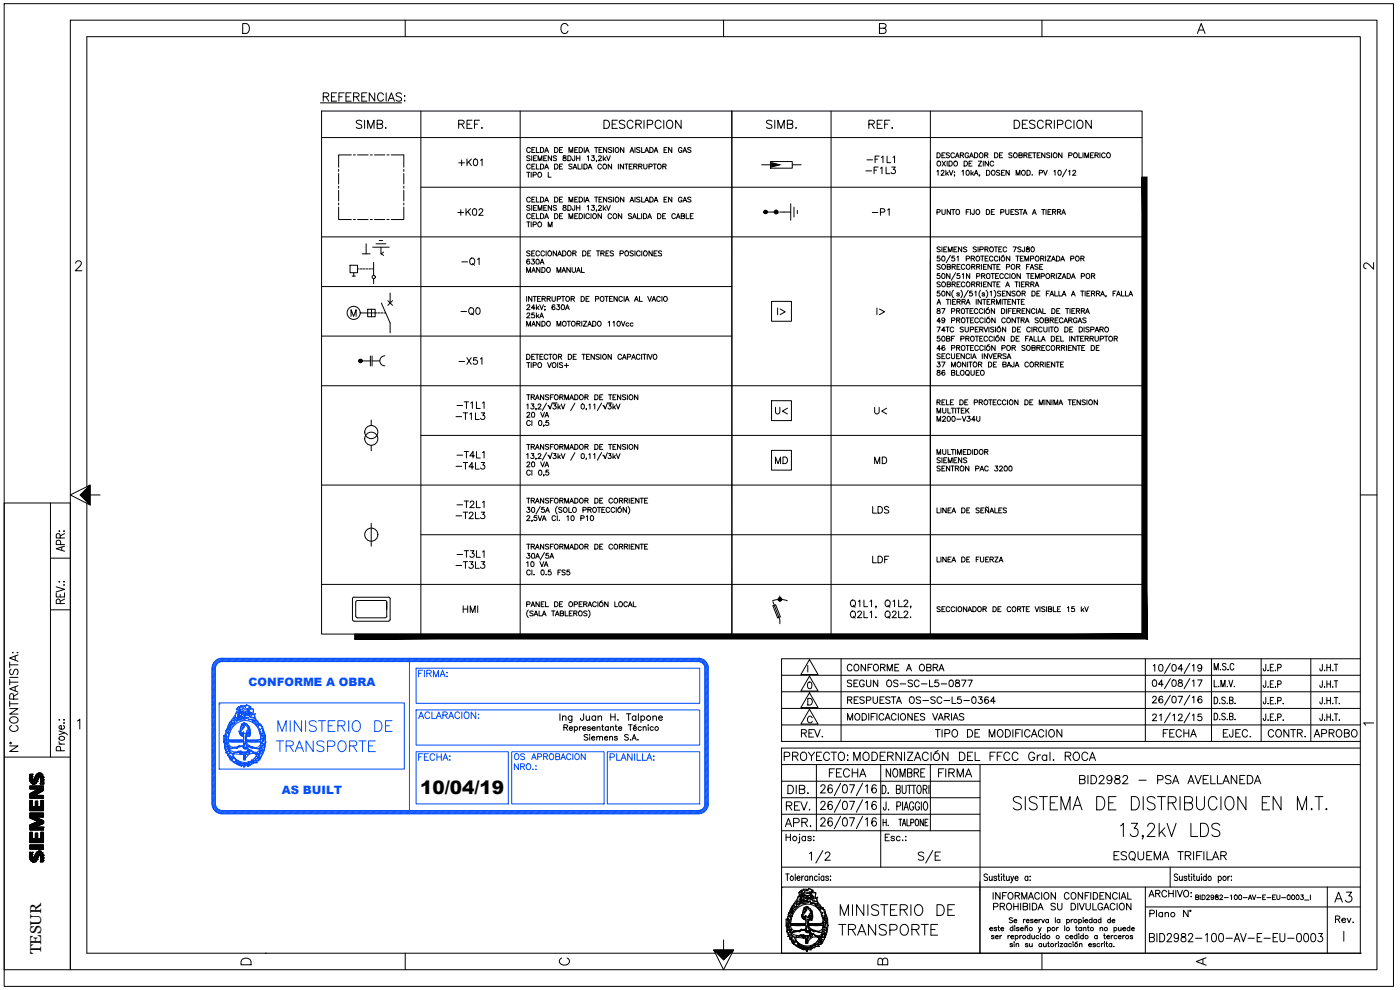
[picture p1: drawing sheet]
<svg xmlns="http://www.w3.org/2000/svg" width="420mm" height="297mm" viewBox="0 0 420 297" stroke-linecap="round" stroke-linejoin="round" font-family="sans-serif">
<defs><g id="words">
<text font-size="8.4" x="335.1" y="252.9">13,2kV LDS</text>
<g font-size="7.5">
<text x="303" y="244.1">SISTEMA DE DISTRIBUCION EN M.T.</text>
<text x="241.7" y="260.3">1/2</text>
<text x="274.5" y="260.3">S/E</text>
</g>
<text font-size="7.1" fill="#044efb" x="82.2" y="220.8">MINISTERIO DE</text>
<text font-size="6.6" fill="#044efb" x="81.8" y="226.8">TRANSPORTE</text>
<g font-size="6.6">
<text x="250.8" y="275.9">MINISTERIO DE</text>
<text x="250.5" y="281.9">TRANSPORTE</text>
</g>
<g font-size="6.2">
<text x="255.1" y="229.3">MODERNIZACIÓN DEL FFCC Gral. ROCA</text>
<text x="234.6" y="244.5">REV.</text>
<text x="234.6" y="249.4">APR.</text>
</g>
<g font-size="5.7">
<text x="105.8" y="39.9">SIMB.</text>
<text x="136.5" y="39.9">REF.</text>
<text x="179.9" y="39.9">DESCRIPCION</text>
<text x="229" y="39.9">SIMB.</text>
<text x="259.6" y="39.9">REF.</text>
<text x="303" y="39.9">DESCRIPCION</text>
<text x="234.2" y="229.3">PROYECTO:</text>
<text x="247.6" y="234.2">FECHA</text>
<text x="264.6" y="234.2">NOMBRE</text>
<text x="280.5" y="234.2">FIRMA</text>
<text x="322.8" y="236.4">BID2982 - PSA AVELLANEDA</text>
<text x="333" y="259.3">ESQUEMA TRIFILAR</text>
<text x="343.6" y="283.6">BID2982-100-AV-E-EU-0003</text>
</g>
<text font-size="5.5" x="126.1" y="238.3">10/04/19</text>
<g font-size="5.3">
<text x="136.2" y="66">+K02</text>
<text x="260.7" y="66">-P1</text>
<text x="137.2" y="80.8">-Q1</text>
<text x="137.2" y="95.6">-Q0</text>
<text x="232.1" y="95.6">I&gt;</text>
<text x="266.3" y="95.6" transform="rotate(-90 266.3 95.6)">I&gt;</text>
<text x="231.4" y="125.6">U&lt;</text>
<text x="261.4" y="125.6">U&lt;</text>
<text x="231.4" y="140.4">MD</text>
<text x="261.4" y="140.4">MD</text>
<text x="260.7" y="155.2">LDS</text>
<text x="252.9" y="202.5">CONFORME A OBRA</text>
<text x="252.9" y="207.4">SEGUN OS-SC-L5-0877</text>
<text x="253.3" y="212.4">RESPUESTA OS-SC-L5-0364</text>
<text x="239.2" y="222.2">REV.</text>
<text x="279.4" y="222.2">TIPO DE MODIFICACION</text>
<text x="347.8" y="222.2">FECHA</text>
<text x="365.8" y="222.2">EJEC.</text>
<text x="379.6" y="222.2">CONTR.</text>
<text x="393.3" y="222.2">APROBO</text>
<text x="71.3" y="290.7">D</text>
<text x="166.5" y="290.7">C</text>
<text x="262.1" y="290.7">B</text>
<text x="357.7" y="290.7">A</text>
</g>
<g font-size="4.9">
<text x="136.5" y="50.8">+K01</text>
<text x="408.2" y="81.8">2</text>
<text x="136.5" y="110.4">-X51</text>
<text x="260.7" y="170">LDF</text>
<text x="137.9" y="184.9">HMI</text>
<text x="240.9" y="218">C</text>
<text x="296.7" y="270.9">INFORMACION CONFIDENCIAL</text>
<text x="297" y="274.1">PROHIBIDA SU DIVULGACION</text>
<text x="343.6" y="270.2">ARCHIVO:</text>
<text x="344" y="276.2">Plano N°</text>
<text x="399.7" y="278">Rev.</text>
</g>
<text font-size="4.9" fill="#044efb" x="124.5" y="229.3">FECHA:</text>
<text font-size="4.7" x="12.3" y="286.4" transform="rotate(-90 12.3 286.4)">TESUR</text>
<g font-size="3.5" fill="#044efb">
<text x="74.6" y="206">CONFORME A OBRA</text>
<text x="84.6" y="238.2">AS BUILT</text>
</g>
<text font-size="3.5" x="408.2" y="218.7">1</text>
</g></defs>
<!-- layer: E4_ESQUEMAS -->
<g fill="#000" stroke="#000" stroke-width=".3">
<path d="M231.6 48.8l2.4 .6-2.4 .7zM232.8 63.3h.2zM232.8 63.9h.2z"/>
<path d="M229.3 63.4v.3l.5-.1zM229.3 63.7l.5-.1-.5 .3zM229.3 63.9l.3 .2 .2-.5z"/>
<path d="M229.8 63.6l-.2 .5h.2zM229.8 63.6l.2 .4-.2 .1zM229.8 63.6l.2 .4 .2-.2z"/>
<path d="M229.7 63.1l.1 .5 .2-.4zM229.5 63.2l.2-.1 .1 .5zM229.5 63.2l-.2 .2 .5 .2z"/>
<path d="M229.8 63.6l.4 .2v-.2zM229.8 63.6l.4-.3v.3zM230 63.2l-.2 .4 .4-.3z"/>
<path d="M232.8 63.3l.2 .1zM232.8 63.3l.2 .1z"/>
<path d="M232.8 63.4h.3zM232.7 63.4h.4z"/>
<path d="M232.8 63.9h.2zM232.8 63.9h.2z"/>
<path d="M232.7 63.4h.4zM232.7 63.4h.4z"/>
<path d="M232.7 63.8h.4zM232.7 63.8l.3 .1z"/>
<path d="M232.7 63.4l.5 .1zM232.7 63.4l.5 .1z"/>
<path d="M232.7 63.8h.4zM232.7 63.8h.4z"/>
<path d="M232.6 63.5h.6zM232.6 63.5h.6z"/>
<path d="M232.6 63.5h.6zM232.6 63.5h.6z"/>
<path d="M232.6 63.7l.6 .1zM232.6 63.7l.6 .1z"/>
<path d="M232.6 63.8h.6zM232.6 63.8h.5z"/>
<path d="M232.6 63.5l.6 .1zM232.6 63.5l.6 .1z"/>
<path d="M232.6 63.6l.6 .1zM232.6 63.6l.6 .1z"/>
<path d="M232.6 63.7h.6zM232.6 63.7h.6z"/>
<path d="M107.7 108.3l.1 .2 .4-.2zM107.8 108.5l.4-.2-.3 .4zM108.2 108.3l-.3 .4 .3 .1z"/>
<path d="M107.9 107.9l.3 .4v-.5zM107.8 108l.1-.1 .3 .4zM107.8 108l-.1 .3h.5z"/>
<path d="M108.2 108.3v.5l.2-.1zM108.2 108.3l.4 .2-.2 .2zM108.2 108.3l.4 .2 .1-.2z"/>
<path d="M108.2 108.3h.5l-.1-.3zM108.4 107.9l.2 .1-.4 .3zM108.2 107.8v.5l.2-.4z"/>
</g>
<g fill="none" stroke="#000" stroke-width=".3">
<path d="M101.6 50.8v.6M101.6 52.1v3.1M101.6 55.8v.7M101.6 57.1v3.2M105.4 46.5h-3.8v3.7M106.1 46.5h.6M107.3 46.5h3.2M111.1 46.5h.6M112.4 46.5h3.1M116.1 46.5h.7M117.4 46.5h3.8v3.7M121.2 50.8v.6"/>
<path d="M121.2 52.1v3.1M121.2 55.8v.7M121.2 57.1v3.2M228.6 49.4h3M231.3 48.5h6.5v2h-6.5zM237.8 49.4h2.6M101.6 62.1v3.8h3.8M101.6 60.9v.6M105.1 79.6h2.2v2.2h-2.2zM106.1 65.9h.6M107.3 65.9h3.2M108.7 76.2h2.4"/>
<path d="M109.9 73.2v3M111.1 65.9h.6M111.8 74.2h5M112.1 78.7v3.9M112.4 65.9h3.1M112.8 73.2h3M113.8 72.2h1M114.3 74.2v2M115.1 75.6l-.8 .6 .8 .4M116.1 65.9h.7M121.2 62.1v3.8h-3.8M121.2 60.9v.6"/>
<path d="M229.8 63.6h2.6M234 63.6h3.3M237.3 61.1v5M238.3 62.1v3M239.3 63.1v1M105.4 94.9v-2l.7 2 .8-2v2M105.7 82.8h1M106.2 81.8v1M107.3 80.7h.3M108 80.7h.6M108.1 93.9h5M108.9 80.7h.6"/>
<path d="M109.9 80.7h.6M110.3 92.8h2.3v2.2h-2.3zM110.8 80.7h.6M111.5 92.8v2.2M111.7 80.7h.4M112.1 83.7v1.4M113.4 93.9h.6M114.3 93.9h.7M114.5 90.9l2.6 6v3M115.3 93.9h.5M116.4 90.2l1.4 1.4M117.1 87.9v3"/>
<path d="M117.8 90.2l-1.4 1.4M108.2 108.3h3M111.2 106.8v3M111.7 108.3h2.2M111.7 106.8v3M115.5 106.8a1.5 1.5 0 0 0-1.5 1.5 1.5 1.5 0 0 0 1.5 1.5M111.4 126v1.7M111.4 133.6v1.7M111.4 157v6.9M105.8 179.6l.4-.4h10.4l.5 .4M105.8 179.7v6.2M117.1 179.7v6.2"/>
<path d="M105.8 185.9l.4 .5h10.4l.5-.5M107.3 185.4h8.3M116.1 182.8v-2.1v4.1l-.5 .5M116.1 180.7l-.5-.5h-8.6l-.2 .5v4.2l.5 .4M168 214.2v2M168.8 215.2l.5-.4 .4 .1 .2 1.3M168.8 214.8v1.4M169.2 218.3l1-.1 .2-.4-.4-.3h-.8v1.7M169.8 218.3l.6 .9M170.8 218.5h1a.5 .5 0 0 0-.5-.5 .5 .5 0 0 0-.5 .7l.4 .5 .6-.3M171.6 214.8v1.8l-.8 .1M171.6 215.1a.64 .64 0 0 0-.9-.1 .64 .64 0 0 0 0 .9 .64 .64 0 0 0 .9 0"/>
<path d="M172.4 218.3a.54 .54 0 0 1 .8-.1 .54 .54 0 0 1 0 .8 .54 .54 0 0 1-.8-.1M172.4 218v1.7M173.9 218v1.2M174.5 218l-.4 .1-.2 .4M174.9 218.5h.9a.5 .5 0 0 0-.5-.5 .5 .5 0 0 0-.4 .7l.3 .5 .6-.3M175.2 214.2l-.2 1.7-.4 .3-.4-.7M175.9 214.8l.1 1.2 .5 .2 .4-.4M176.9 214.8v1.4M177.2 218.3l-.3-.3-.6 .3 .8 .4v.4l-.5 .1-.3-.3M177.7 218.5h.9a.52 .52 0 0 0-.7-.4 .52 .52 0 0 0-.2 .8l.4 .3 .5-.3M178.8 215.1a.64 .64 0 0 0-1-.1 .64 .64 0 0 0 0 .9 .64 .64 0 0 0 1 0M178.8 214.8v1.4"/>
<path d="M179.2 218.4l.4-.4 .4 .1 .1 1.1M179.2 218v1.2M179.5 215.2l.5-.4 .5 .1v1.3M179.5 214.8v1.4M180.6 218h.5M180.8 217.5v1.3l.4 .4M182.6 218.3a.54 .54 0 0 0-.8-.1 .54 .54 0 0 0 0 .8 .54 .54 0 0 0 .8-.1M182.6 218v1.2M183.2 218.4l.4-.4 .4 .1 .1 1.1M183.2 218v1.2M183.3 214.2v2M183.3 215.1h1.3"/>
<path d="M184.6 214.2v2M184.6 218h.6M184.8 217.5v1.3l.4 .4M185.4 216h.1zM185.6 218.5h1a.52 .52 0 0 0-.7-.4 .52 .52 0 0 0-.2 .8l.3 .3 .6-.3M188 214.2h1.3M188.6 217.5h1.1M188.7 214.2v2M189.2 217.5v1.7M190.1 218.5h.9a.47 .47 0 0 0-.5-.5 .47 .47 0 0 0-.4 .5l.3 .7 .6-.3M190.8 215.1a.62 .62 0 0 0-.9-.1 .62 .62 0 0 0 0 .9 .62 .62 0 0 0 .9 0M190.8 214.8v1.4"/>
<path d="M190.9 217.5l-.7 .3M191.6 214.2v2M192.3 215.1a.64 .64 0 0 1 1-.1 .64 .64 0 0 1 0 .9 .64 .64 0 0 1-1 0M192.3 214.8v2M192.5 218.3a.54 .54 0 0 0-.8-.1 .54 .54 0 0 0 0 .8 .54 .54 0 0 0 .8-.1M193 218.4l.4-.4 .4 .1 .1 1.1M193 218v1.2M194.5 217.6h.1zM194.5 218.1v1.1M195.9 215.2l.5-.4 .5 .1 .1 1.3M195.9 214.8v1.4M196.1 218.3a.54 .54 0 0 0-.8-.1 .54 .54 0 0 0 0 .8 .54 .54 0 0 0 .8-.1"/>
<path d="M197.6 215.4h1.2a.64 .64 0 0 0-.7-.5 .64 .64 0 0 0-.6 .6 .64 .64 0 0 0 .6 .7l.7-.3M176.4 220.6l-.4-.2-.7 .2 .2 .4 .9 .6v.2l-.4 .3-.7-.3M177 220.4v.2zM177 221v1.1M177.5 221.4h1a.55 .55 0 0 0-.6-.4 .55 .55 0 0 0-.5 .6 .55 .55 0 0 0 .6 .5l.5-.3M179.1 221.3l.4-.4 .4 .1v1.1M179.1 220.9v1.2M179.9 221.3l.5-.4 .3 .1 .1 1.1M181.4 221.4h1a.55 .55 0 0 0-.7-.4 .55 .55 0 0 0-.4 .6 .55 .55 0 0 0 .5 .5l.6-.3M183 221.3l.3-.4 .5 .1v1.1M183 220.9v1.2M185.3 221.2l-.4-.3-.4 .1v.4l.7 .2 .1 .2-.4 .3-.5-.3"/>
<path d="M188.6 220.6l-.4-.2-.8 .2 .2 .4 .9 .4 .1 .4-.4 .3-.8-.3M189.1 222h.2zM189.7 222.1l.6-1.7 .7 1.7M189.9 221.5h.8M191.4 222h.1zM246.4 236.1l.1-.4 .3-.2 .7 .2a.75 .75 0 0 1-.2 1l-1.1 1.2h1.5M249.8 235.8a.64 .64 0 0 0-1-.2l-.2 .3a1.53 1.53 0 0 0 .5 2 .72 .72 0 0 0 .8-.6 .72 .72 0 0 0-.6-.8 .72 .72 0 0 0-.8 .6M252.3 239.9l-1.9 3.8M252.3 235l-1.9 3.8M253.1 235.6a.67 .67 0 0 1 1.1 .3 1.26 1.26 0 0 1-.7 2 1.35 1.35 0 0 1-.6-2zM255 235.5h1.4l-1 2.4M258.9 239.9l-1.9 3.8"/>
<path d="M258.9 235l-1.9 3.8M259.7 235.9l.6-.4v2.4M263 235.8a.65 .65 0 0 0-1-.2 1.51 1.51 0 0 0 .3 2.3 .74 .74 0 0 0 .8-.6 .74 .74 0 0 0-.6-.8 .74 .74 0 0 0-.9 .6M264.7 235.6a1.34 1.34 0 0 1 1.3 .9 1.34 1.34 0 0 1-.5 1.5l-.8 .1zM266.6 237.9v.2zM269 236.8l1-.1 .2-.4-.2-.5-1-.2v2.5h.8l.3-.2 .1-.6-.4-.5M270.7 235.6v1.8a.64 .64 0 0 0 .7 .7l.5-.7v-1.8M272.9 235.6v2.5M274.3 235.6v2.5M275.5 235.8l.2-.2a1.37 1.37 0 0 1 .6 2.1l-.3 .4a1.4 1.4 0 0 1-.5-2.3zM277.1 236.8l.9-.1 .2-.4-.2-.5-.9-.2v2.5M277.7 236.8l.5 1.3"/>
<path d="M278.8 235.6v2.5M246.4 246l.4-.6h.4l.4 .4-.3 .9-1.1 1.2h1.5M246.4 241l.4-.6h.4l.4 .5-.3 .8-1.1 1.2h1.5M249.8 245.7l-.2-.2a.68 .68 0 0 0-1 .3 1.61 1.61 0 0 0 .5 2.1 .72 .72 0 0 0 .7-1.1 .72 .72 0 0 0-1.2-.1l-.1 .3M249.8 240.7a.64 .64 0 0 0-1-.2l-.2 .4a1.61 1.61 0 0 0 .5 2 .72 .72 0 0 0 .8-.6 .72 .72 0 0 0-.6-.8 .72 .72 0 0 0-.8 .6M252.3 244.9l-1.9 3.8M253.1 245.5a.67 .67 0 0 1 1.1 .3 1.28 1.28 0 0 1-.7 2.1 1.73 1.73 0 0 1-.4-2.4zM253.1 240.5a.67 .67 0 0 1 1.1 .4 1.32 1.32 0 0 1-.7 2 1.73 1.73 0 0 1-.4-2.4zM255 245.4h1.4l-1 2.5M255 240.4h1.4l-1 2.5M258.9 244.9l-1.9 3.8M259.7 245.8l.6-.4v2.5"/>
<path d="M259.7 240.9l.6-.5v2.5M263 245.7a.63 .63 0 0 0-1-.2 1.48 1.48 0 0 0 .4 2.4 .74 .74 0 0 0 .7-.8 .74 .74 0 0 0-.7-.7 .74 .74 0 0 0-.8 .6M263 240.7a.65 .65 0 0 0-1-.2 1.48 1.48 0 0 0 .4 2.4 .74 .74 0 0 0 .7-.7 .74 .74 0 0 0-.7-.8 .74 .74 0 0 0-.8 .7M265 245.8v2M265 246.8h1M265.9 240.6v1.9l-.3 .6-.4-.3-.1-.6M266 245.8v2M266.6 247.6v.2zM266.7 242.8v.3zM269.1 241.9l1.1-.1 .1-.4-.1-.7-1.1-.1v2.5M269.7 245.8h1M270.2 245.8v2"/>
<path d="M270.8 247.8l.5-2 .6 2M270.9 240.6v2.5M271 247.1h.7M271.3 243.1l.7-2.5 .6 2.5M271.6 242.2h.8M272.2 245.8v2h.8M273.3 246.8l.9-.2 .1-.4-.4-.4h-.6v2M274.2 241.2l-.4-.6a1.4 1.4 0 0 0-.5 2.4l.5 .1 .3-.4 .1-.6h-.4M274.9 245.9l.1-.1a1.06 1.06 0 0 1 .7 1 1.06 1.06 0 0 1-.7 1 1.47 1.47 0 0 1-.1-1.9zM276 241.2l-.5-.6a1.4 1.4 0 0 0-.5 2.4l.5 .1 .4-.4 .1-.6h-.5M276.5 240.6v2.5M277.1 245.8v2l-.9-2v2"/>
<path d="M277.4 240.7l.2-.1a1.41 1.41 0 0 1 .5 2.4l-.2 .1a1.4 1.4 0 0 1-.5-2.4zM277.6 246.8h.6M278.5 245.8h-.9v2h.9M360.2 268.5v1.4M360.8 268.5h.4a.75 .75 0 0 1 .5 .7 .75 .75 0 0 1-.5 .7h-.4zM362.1 268.9l.3-.4 .6 .3-.9 1.1h.9M364.3 269a.42 .42 0 0 1-.6 .4 .42 .42 0 0 1-.2-.7 .42 .42 0 0 1 .7 0v1l-.4 .2-.3-.2M364.9 268.6v.4a.58 .58 0 0 1 .6 .2 .58 .58 0 0 1 0 .6h-.7v-.5l.8-.4-.3-.4zM366.1 268.9l.3-.4 .5 .3-.9 1.1h1M367.4 269.3h1.2M369.3 268.8l.3-.3v1.4M370.6 268.6a.62 .62 0 0 1 .7 .6 .62 .62 0 0 1-.7 .6l-.2-.5z"/>
<path d="M371.9 268.6l.2-.1a.73 .73 0 0 1 .6 .7 .73 .73 0 0 1-.6 .7l-.4-.6zM373.1 269.3h1.2M374.6 269.9l.6-1.4 .5 1.4M374.8 269.5h.7M375.8 268.5l.6 1.4 .5-1.4M377.2 269.3h1.2M379 269.2h.5M379.8 268.5h-.8v1.4h.8M380.2 269.3h1.2M381.9 269.2h.6M382.8 268.5h-.9v1.4h.9M383.2 268.5v1l.4 .4 .5-.4v-1"/>
<path d="M384.6 269.3h1.2M386.5 268.6l.2-.1a.73 .73 0 0 1 .5 .7 .73 .73 0 0 1-.5 .7l-.4-.6zM387.8 268.6a.63 .63 0 0 1 .8 .6 .63 .63 0 0 1-.8 .6l-.2-.5zM389.2 268.6a.62 .62 0 0 1 .7 .6 .62 .62 0 0 1-.7 .6l-.3-.5zM390.4 268.5h.7l-.4 .6a.47 .47 0 0 1 .5 .4 .47 .47 0 0 1-.4 .5 .47 .47 0 0 1-.5-.3M391.5 270h1.3M393.3 268.5v1.4M403.3 279.4v3M404.1 267.7h1.5l-.8 1.1a1 1 0 0 1 .8 1.5 1 1 0 0 1-1.7 .1l-.1-.3"/>
<circle cx="232.9" cy="63.6" r=".57"/>
<circle cx="232.9" cy="63.6" r=".28"/>
<circle cx="106.1" cy="93.9" r="1.97"/>
<circle cx="112.1" cy="83.1" r=".49"/>
<circle cx="111.4" cy="131.6" r="1.97"/>
<circle cx="111.4" cy="129.6" r="1.97"/>
<circle cx="111.4" cy="160.4" r="1.97"/>
<circle cx="194.7" cy="215.4" r=".66"/>
<circle cx="197.1" cy="218.6" r=".56"/>
</g>
<!-- layer: 0 -->
<g fill="none" stroke="#000" stroke-width=".3">
<path d="M96.2 30.9h24.3M97 29l1.4-.1 .3-.6-.6-.4h-1.1v2.5M97.8 29l.9 1.4M99.5 29h.9M101 27.9h-1.5v2.5h1.5M101.7 29h1M103.3 27.9h-1.6v2.5M103.8 29h1M105.4 27.9h-1.6v2.5h1.6M106.1 29l1.4-.1 .3-.6-.6-.4h-1.1v2.5M106.9 29l.9 1.4M108.6 29h.9"/>
<path d="M110.1 27.9h-1.5v2.5h1.5M112.5 27.9v2.5l-1.7-2.5v2.5M115.1 28.4a.92 .92 0 0 0-1.1-.5 .92 .92 0 0 0-.7 .9v.6a.91 .91 0 0 0 .8 1 .91 .91 0 0 0 1-.6M115.9 27.9v2.5M116.5 30.4l1-2.5 .9 2.5M116.9 29.5h1.2M120.5 28.2a.92 .92 0 0 0-.9-.4 .92 .92 0 0 0-.7 .6l.2 .4 1.2 .5 .2 .7a1.12 1.12 0 0 1-1.6 0M121.4 28.7v.2zM121.4 30.1v.3zM126.3 33.3v157.7M156.1 33.3v156.9M249.4 33.3v156.9"/>
<path d="M279.2 33.3v157.7M242.4 199.6v2M242.9 197.9l2.6 4.5h-5.1zM252.4 197.7v24.8M343.7 197.7v24.8M346.1 199.8l.5-.4v2M348 199.5a.64 .64 0 0 1 .9 .3l.1 .4a.85 .85 0 0 1-.7 1.2 1.28 1.28 0 0 1-.3-1.9zM351.2 199l-1.7 3.1M351.9 199.5a.68 .68 0 0 1 1 .3l.1 .4a.85 .85 0 0 1-.8 1.2 1.33 1.33 0 0 1-.3-1.9zM357.1 199l-1.7 3.1M357.8 199.8l.5-.4v2M363.6 197.7v24.8"/>
<path d="M367.9 199.3l-.3-.2-.7 .2 .1 .5 .8 .4a.54 .54 0 0 1-.1 .8 .54 .54 0 0 1-.8-.3M370.3 199.5a.57 .57 0 0 0-.7-.4 .57 .57 0 0 0-.4 .7v.5a.57 .57 0 0 0 .4 .7 .57 .57 0 0 0 .7-.5M378.5 197.7v24.8M379.9 199.3l-.2 1.9h-.4l-.2-.6M382.2 199.3h-1v2h1M393.4 197.7v24.8M396.9 199.3l-.2 1.9h-.4l-.2-.6M398.2 199.3v2M399.3 199.3v2M400.4 199.3h1.1M401 199.3v2M408.2 197.7h-173.6v24.8h173.6"/>
<path d="M234.6 217.5h173.6M234.6 212.6h173.6M234.6 207.6h173.6M234.6 202.6h173.6M242.4 209.6h.7a1.06 1.06 0 0 1 .7 .9 1.06 1.06 0 0 1-.7 1h-.7zM242.6 204.7a.64 .64 0 0 1 1 .3l.1 .5a.85 .85 0 0 1-.8 1.1 1.28 1.28 0 0 1-.3-1.9zM242.9 207.9l2.6 4.4h-5.1zM242.9 202.9l2.6 4.4h-5.1zM254.4 216.1v-2l.7 2 .8-2v2M256.7 214.4l.2-.2a.98 .98 0 0 1 1.2 .7 .98 .98 0 0 1-.6 1.2 1.02 1.02 0 0 1-.9-.6 1.02 1.02 0 0 1 .1-1.1zM258.7 214.1a1.08 1.08 0 0 1 1.3 .5 1.08 1.08 0 0 1-.3 1.4l-1 .1zM260.7 214.1v2"/>
<path d="M261.4 215.1h.8M262.7 214.1h-1.3v2M263.2 214.1v2M265.2 214.6a.74 .74 0 0 0-.8-.5 .74 .74 0 0 0-.6 .7 .84 .84 0 0 0 .3 1.1 .84 .84 0 0 0 1.1-.1v-.2M265.6 216.1l.8-2 .7 2M265.9 215.4h1M268.9 214.6a.74 .74 0 0 0-.8-.5 .74 .74 0 0 0-.6 .7 .84 .84 0 0 0 .2 1.1 .84 .84 0 0 0 1.1-.1l.1-.2M269.6 214.1v2M270.5 214.4l.1-.2a.98 .98 0 0 1 1.2 .7 .98 .98 0 0 1-.6 1.2 1 1 0 0 1-.9-.6 1 1 0 0 1 .2-1.1zM273.8 214.1v2l-1.4-2v2M274.5 215.1h.8M275.7 214.1h-1.2v2h1.2"/>
<path d="M277.5 214.4a.72 .72 0 0 0-.7-.4 .72 .72 0 0 0-.6 .6l1.3 .9v.3l-.4 .3-.9-.3M279.9 214.1l.8 2 .7-2M281.6 216.1l.7-2 .8 2M281.9 215.4h.9M283.6 215.1l1.1-.2 .1-.6-1.2-.2v2M284.3 215.1l.6 1M285.6 214.1v2M286 216.1l.8-2 .8 2M286.3 215.4h1M289.2 214.4a.72 .72 0 0 0-.7-.4 .72 .72 0 0 0-.6 .6l1.3 .9v.3l-.4 .3-.9-.3M345.9 214.7l.4-.5 .6 .1 .1 .3-.2 .7-1 .9h1.4M345.9 209.4l.4-.5h.4l.3 .4-.2 .7-1 .9h1.4"/>
<path d="M346.1 204.1l.3-.1a1 1 0 0 1 .8 1 1 1 0 0 1-.8 1l-.3-.1-.3-.8zM348 214.6l.5-.4v2M348.9 209.2v-.2a.64 .64 0 0 0-1 .3 1.14 1.14 0 0 0 .5 1.6 .62 .62 0 0 0 .6-.6 .62 .62 0 0 0-.6-.6 .62 .62 0 0 0-.6 .6M349.1 205.3h-1.4l.9-1.3v2M351.2 213.9l-1.7 3M351.2 208.6l-1.7 3M351.2 203.6l-1.7 3M351.9 214.6l.6-.4v2M351.9 209a.63 .63 0 0 1 1 .3l.1 .5a.83 .83 0 0 1-.8 1.1 1.29 1.29 0 0 1-.3-1.9zM351.9 204.1l.3-.1a1 1 0 0 1 .8 1 1 1 0 0 1-.8 1l-.4-.4-.1-.5zM353.6 208.9h1.3l-1 2M353.7 214.7l.4-.5 .5 .1 .2 .3-.3 .7-.9 .9h1.3"/>
<path d="M353.8 204.1v.5l.8 .3 .3 .4a.68 .68 0 0 1-.7 .7 .68 .68 0 0 1-.6-.7l1.2-.8-.1-.4zM355 200.7h-1.4l.9-1.3v2M357.1 213.9l-1.7 3M357.1 208.6l-1.7 3M357.1 203.6l-1.7 3M357.8 214.6l.5-.4v2M357.8 209.3l.5-.4v2M357.8 204.3l.5-.3v2M359.4 204h1.4l-1 2M360.6 214.2h-1l-.1 .9a.7 .7 0 0 1 1.1 0 .7 .7 0 0 1-.1 1 .7 .7 0 0 1-1.1-.2M360.7 200.1a.62 .62 0 0 1-.9 .5 .62 .62 0 0 1-.2-1 .62 .62 0 0 1 1 .1l.1 .4a.92 .92 0 0 1-.8 1.3l-.4-.3M360.7 209.2l-.1-.2a.64 .64 0 0 0-1 .3 1.14 1.14 0 0 0 .5 1.6 .62 .62 0 0 0 .7-.6 .62 .62 0 0 0-.6-.6 .62 .62 0 0 0-.7 .6"/>
<path d="M364.4 201v-1.9l.6 1.9 .6-1.9v1.9M364.4 214a1 1 0 0 1 1.1 1 1 1 0 0 1-1.1 1zM364.4 209.2a1 1 0 0 1 1.1 1 1 1 0 0 1-1.1 1zM364.4 204.1v2h.9M365.7 206h.1zM366 215.9h.1zM366 211.1h.1zM366.2 200.9l.1 .1zM366.4 206.1v-2l.6 2 .7-2v2M367.7 214.3l-.3-.3-.7 .3 .1 .5 .9 .4a.46 .46 0 0 1-.3 .8l-.7-.3M367.7 209.5l-.3-.3-.7 .3 .1 .4 .9 .5a.46 .46 0 0 1-.3 .8l-.7-.3M368.2 215.9h.2z"/>
<path d="M368.2 211.1h.2zM368.2 206h.2zM368.5 200.9h.1zM368.8 204.1l.6 2 .6-2M369 215l.9-.2 .2-.2-.2-.5-.9-.1v2l1-.2 .1-.5-.4-.3M369 210.1l.9-.1 .2-.2-.2-.5-.9-.1v2l1-.2 .1-.5-.4-.4M370.4 206h.1zM370.6 211.1h.1zM370.7 215.8v.2zM379.9 214.2v1.5l-.3 .5-.4-.2-.1-.5M379.9 209.3l-.1 1.7-.5 .1-.2-.5M379.9 204.3l-.1 1.8-.5 .1-.2-.6"/>
<path d="M380.5 216.1h.1zM380.5 211.1h.1zM380.5 206.2h.1zM380.6 201.1v.2zM381.2 215.1h.6M381.2 210.2h.6M381.2 205.2h.6M381.2 200.2h.6M382.2 214.2h-1v2M382.2 209.3h-1v1.9h1M382.2 204.3h-1v1.9h1M382.7 216.1h.1z"/>
<path d="M382.7 211.1h.1zM382.7 206.2h.1zM382.8 201.1v.2zM383.4 215.2l.9-.1 .1-.7-1-.2v2M383.4 210.3l.9-.1 .1-.8-1-.1v1.9M383.4 205.3l.9-.1 .2-.3-.2-.6h-.9v1.9M383.4 200.4l.9-.2 .1-.7-1-.2v2M385.1 216v.2zM385.1 211v.2zM396.9 214.2l-.2 1.9h-.4l-.2-.6M396.9 209.3l-.2 1.8h-.4l-.2-.5M396.9 204.3l-.2 1.9h-.4l-.2-.6"/>
<path d="M397.5 216v.2zM397.5 211v.2zM397.5 206.1v.1zM397.5 201.1v.2zM398.2 215.1h1.1M398.2 210.2h1.1M398.2 205.2h1.1M398.2 200.2h1.1M398.2 204.3v1.9M398.2 209.3v1.9M398.2 214.2v2M399.3 204.3v1.9"/>
<path d="M399.3 209.3v1.9M399.3 214.2v2M399.9 216.1l.1 .1zM400 211h.1M400 206.1h.1M400 201.1v.2zM400.4 214.2h1.1M400.4 209.3h1.1M400.4 204.3h1.1M401 204.3v1.9M401 209.3v1.9M401 214.2v2"/>
<path d="M401.9 216.1h.1zM401.9 211.1h.1z"/>
</g>
<!-- layer: E_TEXT -->
<g fill="none" stroke="#000" stroke-width=".3">
<path d="M96.5 33.3h123.2v156.9h-123.2zM219.6 33.3h123.2v156.9h-123.1zM96.5 41.3h246.3M126.3 56.2h216.5M158.1 51.7h1M158.6 51.7v1.5M159.1 46.9l-.4-.2-.6 .2v.3l.8 .4 .2 .4-.4 .2-.6-.2M159.2 44.6a.62 .62 0 0 0-.9-.3 .62 .62 0 0 0-.2 .9 .56 .56 0 0 0 .4 .6 .56 .56 0 0 0 .7-.4M159.2 49.6a.62 .62 0 0 0-.9-.3 .62 .62 0 0 0-.2 .8 .56 .56 0 0 0 .4 .6 .56 .56 0 0 0 .7-.4M159.2 59.5a.62 .62 0 0 0-.9-.3 .62 .62 0 0 0-.2 .9 .57 .57 0 0 0 .4 .5 .57 .57 0 0 0 .7-.3M159.4 51.7v1.5M159.6 46.7v1.5"/>
<path d="M159.6 45h.6M159.6 49.9h.6M159.6 59.9h.6M160 52.5l.9-.1v-.6l-.9-.1v1.5M160.1 47.5h.6M160.6 44.2h-1v1.6h1M160.6 49.2h-1v1.5h1M160.6 59.1h-1v1.5h1M161 44.2v1.6h.8M161 49.2v1.5h.8M161 59.1v1.5h.8M161.1 46.7h-1v1.5h1"/>
<path d="M161.5 48.2v-1.5l.5 1.5 .6-1.5v1.5M162.2 44.2a.79 .79 0 0 1 1 .8 .79 .79 0 0 1-1 .8zM162.2 49.2a.79 .79 0 0 1 .9 .4 .79 .79 0 0 1-.2 1l-.7 .1zM162.2 59.1a.81 .81 0 0 1 .9 .5 .81 .81 0 0 1-.2 1h-.7zM163.2 47.5h.5M163.5 45.8l.5-1.6 .6 1.6M163.5 50.7l.5-1.5 .6 1.5M163.7 45.3h.7M163.7 50.2h.7M164.1 46.7h-.9v1.5h.9M164.5 51.7v1.5h.9M165.5 46.7v1.5l-1-1.5v1.5"/>
<path d="M166.4 44.2h.5a.82 .82 0 0 1 .6 .8 .82 .82 0 0 1-.6 .8h-.5zM166.4 49.2h.5a.78 .78 0 0 1 .6 .8 .78 .78 0 0 1-.6 .7h-.5zM166.4 59.1h.5a.79 .79 0 0 1 .6 .8 .79 .79 0 0 1-.6 .7h-.5zM167 46.9l-.3-.2-.7 .2 .1 .4 .8 .4 .1 .3-.3 .2-.7-.2M167.9 45h.6M167.9 49.9h.6M167.9 59.9h.6M168.9 44.2h-1v1.6h1M168.9 49.2h-1v1.5h1M168.9 59.1h-1v1.5h1M169.1 46.8v.4l.8 .5v.4l-.6 .1a.5 .5 0 0 1-.3-.6 .5 .5 0 0 1 .6-.3l.3-.2-.1-.3zM170.4 46.7h.5a.81 .81 0 0 1 .5 .8 .81 .81 0 0 1-.5 .7h-.5z"/>
<path d="M170.8 45.8v-1.6l.6 1.6 .5-1.6v1.6M171.7 49.4l-.9-.1v.4l.8 .4 .1 .4-.3 .2-.7-.2M172 50.7l.5-1.5 .6 1.5M172.2 50.2h.7M172.5 46.7l-.1 1.4h-.6v-.4M172.5 45h.5M172.5 59.9h.5M173 47.5h1M173 46.7v1.5M173.4 44.2h-.9v1.6h.9M173.4 59.1h-.9v1.5h.9M173.5 49.2v1.5h.8"/>
<path d="M173.8 44.2h.5a.82 .82 0 0 1 .5 .8 .82 .82 0 0 1-.5 .8h-.5zM173.8 59.1h.5a.79 .79 0 0 1 .5 .8 .79 .79 0 0 1-.5 .7h-.5zM174 46.7v1.5M174.7 49.2v1.5M175.2 49.2h.6a.81 .81 0 0 1 .4 .8 .81 .81 0 0 1-.4 .7h-.6zM175.3 44.2v1.6M175.3 59.1v1.5M175.7 45.8l.5-1.6 .6 1.6M175.9 45.3h.7M176.2 47l.4-.3v1.5M176.5 50.7l.6-1.5 .6 1.5M176.7 50.2h.7"/>
<path d="M177.6 46.7h.8l-.5 .6a.5 .5 0 0 1 .5 .4 .5 .5 0 0 1-.4 .6 .5 .5 0 0 1-.6-.4M178.4 44.2h1M178.4 59.1h1M178.9 44.2v1.6M178.9 59.1v1.5M179.1 48.1l-.2 .4M179.6 47.1l.1-.2 .5-.2 .3 .5-.9 1h.9M179.8 45h.5M179.8 59.9h.5M180.5 49.6a.55 .55 0 0 0-.6-.4 .55 .55 0 0 0-.5 .6 .61 .61 0 0 0 .2 .8 .61 .61 0 0 0 .8-.1l.1-.2M180.7 44.2h-.9v1.6h.9M180.7 59.1h-.9v1.5h.9"/>
<path d="M181 49.4a.66 .66 0 0 1 .9 .1 .66 .66 0 0 1 0 .9 .66 .66 0 0 1-.9 .1zM181 46.7v1.5M181.3 47.7l.5 .5M181.8 47.2l-.8 .7M182.1 46.7l.5 1.5 .6-1.5M182.1 44.2v1.6l-1-1.6v1.6M182.1 59.1v1.5l-1-1.5v1.5M183.5 49.2v1.5l-1-1.5v1.5M183.6 44.5l-.4-.3-.6 .3 .1 .3 .9 .5-.4 .5-.6-.3M183.6 59.4l-.4-.3-.6 .3 .1 .3 .9 .5-.1 .4-.9-.2M184.1 44.2v1.6M184.1 59.1v1.5"/>
<path d="M184.7 44.5a.68 .68 0 0 1 1.1 .4 .68 .68 0 0 1-.9 .8l-.3-.5zM185.6 49.2v1.5M187.1 49.2v1.5l-.9-1.5v1.5M187.2 44.2v1.6l-1-1.6v1.6M187.2 59.1v1.5l-1-1.5v1.5M187.5 49.2h1M188 49.2v1.5M188.8 49.9h.6M189 45.8l.6-1.6 .6 1.6M189.3 45.3h.7M189.8 49.2h-1v1.5h1M190.2 49.9h.8l.2-.4-.2-.2-.8-.1v1.5"/>
<path d="M190.6 44.2v1.6M190.6 59.1v1.5M190.7 49.9l.5 .8M191.7 49.9h.9l.1-.4-.1-.2-.9-.1v1.5M192.1 44.5l-.4-.3-.7 .3 .2 .3 .7 .3v.6l-.5 .1-.4-.3M192.1 59.4l-.4-.3-.7 .3 .2 .3 .7 .3v.6l-.9-.2M192.2 49.9l.5 .8M192.6 44.2v1.6h.8M192.6 59.1v1.5h.8M193.2 49.2v1.3l.4 .2 .6-.4v-1.1M193.5 45.8l.6-1.6 .6 1.6M193.7 45.3h.8"/>
<path d="M194.8 50l.8-.1v-.6l-.8-.1v1.5M195 44.2h.5a.82 .82 0 0 1 .5 .8 .82 .82 0 0 1-.5 .8h-.5zM195 59.1h.5a.79 .79 0 0 1 .5 .8 .79 .79 0 0 1-.5 .7h-.5zM196 49.2h1M196.3 45.8l.6-1.6 .5 1.6M196.5 45.3h.7M196.5 49.2v1.5M197.4 49.4a.66 .66 0 0 1 .9 .1 .66 .66 0 0 1 0 .9 .66 .66 0 0 1-.9 .1zM198.9 49.9h.9l.1-.4-.1-.2-.9-.1v1.5M199.3 45h.5M199.3 59.9h.5M199.4 49.9l.5 .8"/>
<path d="M200.2 44.2h-.9v1.6h.9M200.2 59.1h-.9v1.5h.9M201.6 44.2v1.6l-1-1.6v1.6M201.6 59.1v1.5l-1-1.5v1.5M204.7 44.6a.6 .6 0 0 0-.9-.3 .6 .6 0 0 0-.2 .9 .53 .53 0 0 0 .5 .6 .53 .53 0 0 0 .6-.6h-.4M204.7 59.5a.6 .6 0 0 0-.9-.3 .6 .6 0 0 0-.2 .9 .53 .53 0 0 0 .5 .5 .53 .53 0 0 0 .6-.5h-.4M205 45.8l.5-1.6 .6 1.6M205.2 45.3h.7M207.4 44.5l-.4-.3-.6 .3 .1 .3 .9 .5-.4 .5-.6-.3M207.4 59.4l-.4-.3-.6 .3 .1 .3 .9 .5-.2 .4-.8-.2M259.9 51.3h1.7M260.2 48h1.7"/>
<path d="M262.3 51.1h.8M262.6 47.8h.8M263.6 50.1h-1.3v2M263.8 46.8h-1.2v2M264.2 50.5l.5-.4v2M264.5 47.2l.5-.4v2M265.9 50.1v2h1.2M266.2 46.8v2h1.1M267.6 50.1h1.1l-.6 .8a.66 .66 0 0 1 .6 .6 .66 .66 0 0 1-.5 .7 .66 .66 0 0 1-.8-.5M268 47.2l.5-.4v2M281.2 45.8a.81 .81 0 0 1 .9 .5 .81 .81 0 0 1-.2 1h-.7zM281.2 51.4l.3-.3v1.5"/>
<path d="M281.5 48.4a.7 .7 0 0 1 .8 .7 .7 .7 0 0 1-.8 .6l-.3-.5zM282.5 51.4v-.2l.5-.1 .3 .4-.9 1.1h1M282.7 46.6h.5M282.7 48.3l1 1.5M283.6 45.8h-.9v1.5h.9M283.7 48.3l-1 1.5M283.9 51.1v1.5M284.2 52l.5 .6M284.3 48.3v1.5M284.6 51.6l-.7 .7M284.8 48.3h.5a.81 .81 0 0 1 .5 .8 .81 .81 0 0 1-.5 .7h-.5zM284.9 51.1l.5 1.5 .6-1.5"/>
<path d="M284.9 46.1l-.3-.3-.6 .3 .1 .3 .8 .4-.1 .5-.8-.2M286.5 51.6h.1M286.5 46.2a.57 .57 0 0 0-.7-.4 .57 .57 0 0 0-.4 .6v.4a.57 .57 0 0 0 .4 .5 .57 .57 0 0 0 .7-.3M286.5 48.4a.7 .7 0 0 1 .9 .7 .7 .7 0 0 1-.9 .6l-.3-.5zM286.5 52.5l-.1 .4M286.7 47.3l.6-1.5 .6 1.5M286.9 46.8h.7M288.2 46.6l.9-.1v-.5l-.9-.2v1.5M288.7 51.4l.4-.3v1.5M288.7 46.6l.5 .7M289.3 48.3h.5a.78 .78 0 0 1 .6 .8 .78 .78 0 0 1-.6 .7h-.5zM290.1 51.2a.68 .68 0 0 1 .8 .7 .68 .68 0 0 1-.8 .6l-.2-.6z"/>
<path d="M290.7 46.2a.55 .55 0 0 0-.6-.4 .55 .55 0 0 0-.5 .6v.4a.53 .53 0 0 0 .6 .5 .53 .53 0 0 0 .5-.5h-.3M290.8 49h.6M291 47.3l.5-1.5 .6 1.5M291.2 46.8h.7M291.4 51.1v1.5M291.7 52l.5 .6M291.7 48.3h-.9v1.5h.9M292.1 51.6l-.7 .7M292.4 52.6l.6-1.5 .5 1.5M292.5 45.8h.5a.81 .81 0 0 1 .5 .8 .81 .81 0 0 1-.5 .7h-.5zM292.6 52.1h.7M293.6 48.3h1l-1 1.5h1"/>
<path d="M294 52.5h-.1h.1l-.1 .4M295.1 48.3v1.5M295.5 46.6l.9-.1v-.5l-.9-.2v1.5M296 46.6l.5 .7M296.1 51.1h.5a.78 .78 0 0 1 .5 .7 .78 .78 0 0 1-.5 .8h-.5zM296.7 48.3v1.5l-1.1-1.5v1.5M298.2 48.7a.62 .62 0 0 0-.8-.3 .62 .62 0 0 0-.3 .8 .56 .56 0 0 0 .5 .6 .56 .56 0 0 0 .6-.4M298.5 45.8h.5a.78 .78 0 0 1 .5 .8 .78 .78 0 0 1-.5 .7h-.5zM300 46.6h.6M300 51.3l-.3-.2-.6 .2v.3l.8 .3v.6l-.8-.1M300.6 51.8h.5M300.9 45.8h-.9v1.5h.9"/>
<path d="M301.5 51.1h-.9v1.5h.9M302.9 51.1v1.5l-1-1.5v1.5M303.7 46.1l-.3-.3-.6 .3v.3l.9 .4-.1 .5-.8-.2M305 52.6v-1.5l.5 1.5 .6-1.5v1.5M305.8 46.6l.8-.1 .1-.5-.9-.2v1.5l.9-.1v-.5l-.3-.1M307.3 46.6l.8-.1 .1-.5-.9-.2v1.5M307.8 46.6l.5 .7M308.2 51.1h.5a.81 .81 0 0 1 .5 .7 .81 .81 0 0 1-.5 .8h-.5zM308.8 46.6h.6M309.7 45.8h-.9v1.5h.9M309.8 52.5h.1M309.9 45.8h1"/>
<path d="M310.4 45.8v1.5M311.3 46.6h.5M311.9 51.9l.8-.1 .1-.6-.9-.1v1.5M312.2 45.8h-.9v1.5h.9M313.2 51.1l.5 1.5 .6-1.5M313.6 45.8v1.5l-1-1.5v1.5M315.1 46.1l-.4-.3-.6 .3 .1 .3 .8 .4-.1 .5-.8-.2M315.6 45.8v1.5M316.3 51.4l.3-.3v1.5M317.7 51.2a.69 .69 0 0 1 .8 .7 .69 .69 0 0 1-.8 .6l-.2-.6zM318.7 45.8v1.5l-1-1.5v1.5M320.1 50.8l-1.3 2.3"/>
<path d="M320.7 51.4l.3-.3v1.5M320.7 46.6h.9l.1-.6-1-.2v1.5M322 51.4v-.2l.5-.1 .3 .4-.9 1.1h1M323.8 45.8v1.5h.8M325 45.8v1.5M325.6 47.3v-1.5l.6 1.5 .5-1.5v1.5M327.3 46.6h.6M328.2 45.8h-.9v1.5h.9M328.6 46.6l.9-.1 .1-.5-1-.2v1.5M329.1 46.6l.5 .7M330.1 45.8v1.5M331.7 46.2a.55 .55 0 0 0-.7-.4 .55 .55 0 0 0-.4 .6v.4a.55 .55 0 0 0 .4 .5 .55 .55 0 0 0 .7-.3"/>
<path d="M96.5 71.1h246.3M158.1 66.6h1M158.6 66.6v1.5M158.9 78v-.1a.68 .68 0 0 0-.9 .6 .68 .68 0 0 0 .8 .7 .47 .47 0 0 0 0-.8 .47 .47 0 0 0-.7 .3M159.1 75.5l-.4-.2-.6 .2 .1 .4 .7 .2 .2 .3-.4 .4-.6-.2M159.1 61.8l-.4-.2-.6 .2v.3l.8 .4 .2 .4-.4 .2-.6-.2M159.2 64.5a.62 .62 0 0 0-.9-.4 .62 .62 0 0 0-.2 .9 .56 .56 0 0 0 .4 .6 .56 .56 0 0 0 .7-.4M159.4 66.6v1.5M159.6 77.8h.7l-.4 .5a.5 .5 0 0 1 .4 .8 .5 .5 0 0 1-.9-.1M159.6 76h.5M159.6 61.6v1.5M159.6 64.8h.6"/>
<path d="M160 67.4l.9-.1v-.6l-.9-.1v1.5M160.1 62.4h.6M160.5 75.3h-.9v1.5h.9M160.6 64.1h-1v1.5h1M161 64.1v1.5h.8M161.1 77.9l.2-.1a.77 .77 0 0 1 .5 .7 .77 .77 0 0 1-.5 .7l-.4-.2zM161.1 61.6h-1v1.5h1M161.5 63.1v-1.5l.5 1.5 .6-1.5v1.5M161.9 75.6a.6 .6 0 0 0-.8-.3 .6 .6 0 0 0-.2 .9 .54 .54 0 0 0 .4 .6 .54 .54 0 0 0 .6-.4M162.1 79.2l.6-1.4 .6 1.4M162.2 64.1a.79 .79 0 0 1 1 .8 .79 .79 0 0 1-1 .7zM162.3 78.7h.8"/>
<path d="M163.2 62.4h.5M163.4 75.6a.6 .6 0 0 0-.8-.3 .6 .6 0 0 0-.3 .9 .54 .54 0 0 0 .5 .6 .54 .54 0 0 0 .6-.4M163.5 60.6l.5-1.5 .6 1.5M163.5 65.6l.5-1.5 .6 1.5M163.7 60.2h.7M163.7 65.1h.7M163.9 75.3v1.5M164.1 61.6h-.9v1.5h.9M164.5 75.5a.65 .65 0 0 1 1 .5 .65 .65 0 0 1-1 .6zM164.5 68.1v-1.5l.6 1.5 .6-1.5v1.5M165.5 61.6v1.5l-1-1.5v1.5M166.4 64.1h.5a.82 .82 0 0 1 .6 .8 .82 .82 0 0 1-.6 .7h-.5z"/>
<path d="M167 75.3v1.5l-1-1.5v1.5M167 61.8l-.3-.2-.7 .2 .1 .4 .8 .4 .1 .3-.3 .2-.7-.2M167.4 76.8l.5-1.5 .6 1.5M167.6 76.3h.7M167.9 64.8h.6M168.9 75.3h.5a.82 .82 0 0 1 .5 .7 .82 .82 0 0 1-.5 .8h-.5zM168.9 64.1h-1v1.5h1M169.1 61.7v.4l.8 .5v.4l-.6 .1a.5 .5 0 0 1-.3-.6 .5 .5 0 0 1 .6-.3l.3-.2-.1-.3zM170.4 75.5a.65 .65 0 0 1 1 .5 .65 .65 0 0 1-1 .6zM170.4 61.6h.5a.81 .81 0 0 1 .5 .8 .81 .81 0 0 1-.5 .7h-.5zM170.8 60.6v-1.5l.6 1.5 .5-1.5v1.5M170.8 65.6v-1.5l.6 1.5 .5-1.5v1.5"/>
<path d="M171.9 76l.8-.1 .2-.3-.4-.3h-.6v1.5M172.4 76l.5 .8M172.5 61.6l-.1 1.4-.4 .1-.2-.5M172.5 64.8h.5M173 61.6v1.5M173 62.4h1M173.4 64.1h-.9v1.5h.9M173.8 64.1h.5a.82 .82 0 0 1 .5 .8 .82 .82 0 0 1-.5 .7h-.5zM174 61.6v1.5M174.9 75.3h.5a.82 .82 0 0 1 .5 .7 .82 .82 0 0 1-.5 .8h-.5zM175.3 64.1v1.5M175.7 60.6l.5-1.5 .6 1.5"/>
<path d="M175.9 60.2h.7M176.2 61.9l.4-.3v1.5M176.4 76h.5M176.9 64.5a.6 .6 0 0 0-.9-.3 .6 .6 0 0 0-.2 .8 .54 .54 0 0 0 .4 .6 .54 .54 0 0 0 .7-.4M177.3 75.3h-.9v1.5h.9M177.4 64.1v1.5M177.6 61.6h.8l-.5 .6a.5 .5 0 0 1 .5 .4 .5 .5 0 0 1-.4 .6 .5 .5 0 0 1-.6-.4M178 64.3a.66 .66 0 0 1 1 .6 .66 .66 0 0 1-1 .5zM179 75.3h1M179.1 63l-.2 .4M179.5 75.3v1.5M179.6 62l.1-.2 .5-.2 .3 .5-.9 1h.9"/>
<path d="M180.3 76l.9-.1 .1-.3-.3-.3h-.7v1.5M180.5 64.1v1.5l-1-1.5v1.5M180.8 76l.5 .8M181 61.6v1.5M181.3 62.6l.5 .5M181.8 62.1l-.8 .7M181.8 76h.6M182.1 61.6l.5 1.5 .6-1.5M182.7 75.3h-.9v1.5h.9M183.5 64.5a.6 .6 0 0 0-.8-.3 .6 .6 0 0 0-.2 .8 .54 .54 0 0 0 .4 .6 .54 .54 0 0 0 .6-.4M184.1 75.5l-.3-.2-.7 .2 .1 .4 .8 .2 .1 .3-.3 .4-.7-.2M184.1 64.3a.66 .66 0 0 1 1 .6 .66 .66 0 0 1-1 .5z"/>
<path d="M186.1 76.1l.8-.1 .2-.4-.4-.3h-.6v1.5M186.6 64.1v1.5l-1-1.5v1.5M187.6 75.5a.65 .65 0 0 1 1 .5 .65 .65 0 0 1-1 .6zM189 60.6l.6-1.5 .6 1.5M189.3 60.2h.7M189.6 64.3l-.4-.2-.6 .2 .1 .4 .9 .5-.4 .4-.6-.2M189.9 65.6l.5-1.5 .6 1.5M190.1 75.5l-.4-.2-.7 .2 .2 .4 .7 .2 .2 .3-.4 .4-.7-.2M190.1 65.1h.7M190.6 75.3v1.5M191.3 64.1v1.5h.9M192.1 75.6a.62 .62 0 0 0-.8-.3 .62 .62 0 0 0-.3 .9 .56 .56 0 0 0 .5 .6 .56 .56 0 0 0 .6-.4"/>
<path d="M192.6 64.1v1.5M192.6 75.3v1.5M193.1 64.1h.5a.84 .84 0 0 1 .5 .8 .84 .84 0 0 1-.5 .7h-.5zM193.2 75.5a.66 .66 0 0 1 1.1 .5 .66 .66 0 0 1-1.1 .6zM193.5 60.6l.6-1.5 .6 1.5M193.7 60.2h.8M194.4 65.6l.6-1.5 .5 1.5M194.6 65.1h.7M195.7 75.3v1.5l-.9-1.5v1.5M196.3 60.6l.6-1.5 .5 1.5M196.3 76h.6M196.5 60.2h.7"/>
<path d="M197.2 75.3h-.9v1.5h.9M197.3 64.1h.6a.82 .82 0 0 1 .5 .8 .82 .82 0 0 1-.5 .7h-.6zM198.6 75.5l-.4-.2-.6 .2 .1 .4 .7 .2 .2 .3-.4 .4-.6-.2M198.9 64.8h.5M199.8 64.1h-.9v1.5h.9M202.7 64.5a.6 .6 0 0 0-.9-.3 .6 .6 0 0 0-.2 .8 .54 .54 0 0 0 .5 .6 .54 .54 0 0 0 .6-.4M203 65.6l.5-1.5 .6 1.5M203.2 65.1h.7M204.5 64.8h.8l.1-.5-.9-.2v1.5l.9-.2v-.4l-.3-.2M205 60.6l.5-1.5 .6 1.5M205.2 60.2h.7M205.9 64.1v1.5h.9"/>
<path d="M207.2 64.8h.5M208.1 64.1h-.9v1.5h.9M281.2 63.7l.9-.1v-.7h-.9v1.4M282.1 76.8h-.8l-.1 .7a.53 .53 0 0 1 .8-.1 .53 .53 0 0 1 0 .8 .53 .53 0 0 1-.8-.1M282.2 74.3l-.4-.2-.6 .2v.3l1 .5-.4 .5-.6-.2M282.2 79.5l-.4-.2-.6 .2v.3l1 .6-.4 .4-.6-.2M282.7 62.9v1.2l.4 .2 .5-.2 .1-1.2M282.7 74.1v1.5M282.8 76.9a.69 .69 0 0 1 .8 .7 .69 .69 0 0 1-.8 .7l-.2-.6zM283.2 74.8h.6M284.2 74.1h-1v1.5h1M284.6 75.6v-1.5l.5 1.5 .6-1.5v1.5"/>
<path d="M285.2 62.9v1.4l-.9-1.4v1.4M285.2 76.6l-1.2 2.2M285.6 62.9h1M286.1 62.9v1.4M286.3 74.8h.6M286.5 76.8h-.8v.7a.54 .54 0 0 1 .8 0 .54 .54 0 0 1-.2 .8 .54 .54 0 0 1-.7-.2M287.2 74.1h-.9v1.5h.9M287.2 77.1l.4-.3v1.5M288.1 79.3h-.9v1.5h.9M288.6 74.1v1.5l-1-1.5v1.5M289.5 79.7a.55 .55 0 0 0-.6-.4 .55 .55 0 0 0-.4 .6v.4a.55 .55 0 0 0 .4 .5 .55 .55 0 0 0 .6-.3M290 77.6h.8l.2-.5-.4-.3h-.6v1.5"/>
<path d="M290 63.6h.6M290.1 74.3l-.3-.2-.7 .2 .1 .3 .9 .5-.3 .5-.7-.2M290.9 62.9h-.9v1.4M291.2 62.9v1.4M291.5 77.6l.8-.1 .2-.4-.4-.3h-.6v1.5M292 77.6l.5 .7M292.4 62.9l-.1 1.3-.5 .1-.1-.4M293 74.3l-.3-.2-.7 .2 .2 .3 .8 .5-.3 .5-.7-.2M293.5 74.1v1.5M294.1 74.8h.9v-.6l-.9-.1v1.5M294.3 76.8h1M294.6 79.3v1.5"/>
<path d="M294.8 76.8v1.5M295.6 74.8l.8-.1 .1-.5-.9-.1v1.5M295.6 77.6h.6M296 62.9a.81 .81 0 0 1 .9 .4 .81 .81 0 0 1-.2 1h-.7zM296.1 79.3h-.9v1.5h.9M296.1 74.8l.5 .8M296.6 76.8h-1v1.5h1M297.5 79.3v1.5l-1-1.5v1.5M297.5 63.6h.6M297.8 79.3h1.1M298 77.2a.62 .62 0 0 0-.8-.3 .62 .62 0 0 0-.3 .9 .57 .57 0 0 0 .5 .5 .57 .57 0 0 0 .6-.3M298.4 79.3v1.5"/>
<path d="M298.4 62.9h-.9v1.4h.9M298.4 74.1h1M298.9 74.1v1.5M299.5 77.2a.6 .6 0 0 0-.8-.3 .6 .6 0 0 0-.3 .9 .55 .55 0 0 0 .5 .5 .55 .55 0 0 0 .6-.3M299.7 74.8h.6M300 76.8v1.5M300.1 79.3h-.9v1.5h.9M300.3 63.7l.9-.1 .1-.6-1-.1v1.4M300.7 74.1h-1v1.5h1M301.3 76.6l-.6 .2M301.8 62.9v1l.4 .4 .6-.2v-1.2M302.1 74.4a.55 .55 0 0 0-.6-.3 .55 .55 0 0 0-.4 .5v.4a.55 .55 0 0 0 .4 .6 .55 .55 0 0 0 .6-.4"/>
<path d="M303.1 76.8v1.5l-1.1-1.5v1.5M303.4 63.6h.5M304 74.1h1l-.7 1.5M304.3 62.9h-.9v1.4h.9M304.9 76.8h1M305.4 76.8v1.5M305.7 63.1l-.4-.2-.6 .2 .1 .4 .8 .3 .1 .3-.4 .2-.6-.2M305.9 62.9h1M306.2 77.6h.6M306.4 74.3l-.3-.2-.7 .2 .1 .3 .9 .5-.3 .5-.7-.2M306.4 62.9v1.4M307.1 64.3l.5-1.4 .6 1.4"/>
<path d="M307.2 76.8h-1v1.5h1M307.3 63.9h.7M307.5 74.1l-.1 1.3h-.5l-.1-.3M307.6 78.3v-1.5l.5 1.5 .6-1.5v1.5M308.1 74.2v.4l.8 .3v.5h-.9v-.5l.9-.5-.3-.3zM309 79.3h-1v1.5M309.3 77.6h.8l.1-.6-.9-.2v1.5M309.6 74.2a.67 .67 0 0 1 .8 .6 .67 .67 0 0 1-.8 .7l-.2-.6zM309.8 64.3l.6-1.4 .6 1.4M310 63.9h.8M311.6 79.5l-.4-.2-.7 .2 .2 .4 .9 .5-.4 .4-.7-.2M312.3 77.6l1-.2v-.4l-1-.2v1.5"/>
<path d="M312.6 62.9h1M312.8 77.6l.5 .7M313 79.3h-1v1.5h1M313.1 62.9v1.4M313.8 76.8v1.5M313.9 62.9v1.4M314.3 76.8h1l-1 1.5h1M314.5 63.6h.6M315.5 62.9h-1v1.4h1M315.6 78.3l.5-1.5 .6 1.5M315.8 77.9h.7M315.9 63.6l.9-.1v-.5l-.9-.1v1.4"/>
<path d="M316.3 63.6l.6 .7M317.1 76.8h.5a.79 .79 0 0 1 .5 .8 .79 .79 0 0 1-.5 .7h-.5zM317.4 63.6l.9-.1v-.5l-.9-.1v1.4M317.9 63.6l.4 .7M318.3 78.3l.6-1.5 .6 1.5M318.5 77.9h.8M318.6 64.3l.6-1.4 .6 1.4M318.8 63.9h.8M321.3 77.6h.9v-.7l-.9-.1v1.5M324.4 77.6l.9-.2v-.4l-.9-.2v1.5M324.9 77.6l.5 .7M96.5 86h123.2"/>
<path d="M158.1 81.7v-1.4l.6 1.4 .5-1.4v1.4M158.1 97.9v-1.5l.6 1.5 .5-1.5v1.5M158.1 88.9v1.5M158.1 91.8l.3-.4 .6 .3-.9 1.2h1M158.1 94.3l.3-.4 .6 .3-.9 1.2h1M159.6 81.7l.5-1.4 .6 1.4M159.6 97.9l.5-1.5 .6 1.5M159.6 88.9v1.5l-.9-1.5v1.5M159.8 81.2h.7M159.8 97.4h.7M160 88.9h1M160.3 93.9h-.7v.6a.52 .52 0 0 1 .8 .1 .52 .52 0 0 1-.2 .7 .52 .52 0 0 1-.7-.2"/>
<path d="M160.5 88.9v1.5M160.6 92.4h-1.1l.7-1v1.5M161 91.4v1.5M161 93.9v1.5M161.3 92.3l.5 .6M161.3 94.8l.5 .6M161.3 89.7h.6M161.7 91.9l-.7 .7M161.7 94.4l-.7 .7M162 91.4l.5 1.5 .6-1.5M162 95.4l.5-1.5 .6 1.5M162 80.3v1.4l-.9-1.4v1.4"/>
<path d="M162 96.4v1.5l-.9-1.5v1.5M162.2 94.9h.7M162.2 88.9h-.9v1.5h.9M162.6 80.3a.79 .79 0 0 1 1 .4 .79 .79 0 0 1-.3 1h-.7zM162.6 96.4a.79 .79 0 0 1 1 .4 .79 .79 0 0 1-.3 1l-.7 .1zM162.7 89.7l.8-.1 .1-.5-.9-.2v1.5M163.2 89.7l.5 .7M163.5 91.9v.2zM163.6 92.8l-.1 .4M164.2 89.7l.8-.1 .1-.5-.9-.2v1.5M164.3 80.3a.7 .7 0 0 1 .9 .7 .7 .7 0 0 1-.9 .7l-.3-.5zM164.7 89.7l.5 .7"/>
<path d="M165.7 88.9v1.3l.4 .2 .6-.4v-1.1M166.5 91.7l-.1-.2a.74 .74 0 0 0-.9 .5 .74 .74 0 0 0 .6 .9 .46 .46 0 0 0 .5-.4 .46 .46 0 0 0-.4-.5 .46 .46 0 0 0-.5 .4M167.2 81.7v-1.4l.5 1.4 .6-1.4v1.4M167.2 91.4h.7l-.4 .6a.49 .49 0 0 1 .4 .8 .49 .49 0 0 1-.9-.2M167.2 97.9v-1.5l.5 1.5 .6-1.5v1.5M167.2 89.7h.9v-.6l-.9-.2v1.5M168.5 88.9h1M168.6 81.7l.6-1.4 .6 1.4M168.6 91.5a.74 .74 0 0 1 .9 .4 .74 .74 0 0 1-.3 .9l-.3 .1-.4-.3zM168.9 81.2h.7M169 88.9v1.5M169.7 92.9l.6-1.5 .5 1.5"/>
<path d="M169.9 92.4h.7M170.2 96.4h1M170.7 96.4v1.5M171.1 80.3v1.4l-1-1.4v1.4M171.4 89.7l.8-.1 .1-.5-.9-.2v1.5M171.7 80.3v1l.4 .4 .5-.2 .1-1.2M171.9 89.7l.5 .7M173 81.7l.6-1.4 .6 1.4M173.1 97.1l.9-.1v-.5l-.9-.1v1.5M173.3 81.2h.7M173.6 97.1l.5 .8M174.4 88.9h.5a.78 .78 0 0 1 .5 .8 .78 .78 0 0 1-.5 .7h-.5z"/>
<path d="M174.5 80.3v1.4h.9M174.6 96.4v1.5M175.1 96.4h1l-1 1.5h1M175.9 89.7h.5M176.4 97.9l.5-1.5 .6 1.5M176.6 97.4h.7M176.8 88.9h-.9v1.5h.9M177.9 96.4h.5a.81 .81 0 0 1 .5 .7 .81 .81 0 0 1-.5 .8h-.5zM178.7 89.7h.9v-.6l-.9-.2v1.5M181.6 88.9h.9M182.1 88.9v1.5M182.5 96.7l.4-.3v1.5"/>
<path d="M182.9 89.7h.6M183.8 88.9h-.9v1.5h.9M184 96.7l.3-.3v1.5M185.2 88.9v1.5l-.9-1.5v1.5M185.4 96.5a.67 .67 0 0 1 .8 .6 .67 .67 0 0 1-.8 .7l-.2-.6zM186.5 96.4l.5 1.5 .6-1.5M186.8 89.3a.55 .55 0 0 0-.6-.4 .55 .55 0 0 0-.5 .6v.4a.55 .55 0 0 0 .5 .5 .55 .55 0 0 0 .6-.3M187.3 88.9v1.5M187.6 90.4l.6-1.5 .6 1.5M187.9 89.9h.7M188.7 97.1a.47 .47 0 0 0-.7-.1 .47 .47 0 0 0 0 .7 .47 .47 0 0 0 .7 0M190 97.1a.47 .47 0 0 0-.7-.1 .47 .47 0 0 0 0 .7 .47 .47 0 0 0 .7 0"/>
<path d="M190.4 90.4l.6-1.5 .5 1.5M190.6 89.9h.7M191.9 88.9v1.5h.9M194.4 88.9l.6 1.5 .5-1.5M195.7 90.4l.5-1.5 .6 1.5M195.9 89.9h.7M198.1 89.3a.55 .55 0 0 0-.6-.4 .55 .55 0 0 0-.4 .6v.4a.55 .55 0 0 0 .4 .5 .55 .55 0 0 0 .6-.3M198.7 88.9v1.5M281.2 91.3l.6-1.5 .5 1.5M281.2 98.1h1l-.7 1.5M281.3 92.7v.4a.63 .63 0 0 1 .7 .2 .63 .63 0 0 1 .1 .7l-.6 .1a.48 .48 0 0 1-.3-.7 .48 .48 0 0 1 .7-.2l.2-.5zM281.4 90.8h.7"/>
<path d="M282.1 82.1h-.8l-.1 .6a.53 .53 0 0 1 .8 0 .53 .53 0 0 1 0 .8 .53 .53 0 0 1-.8-.2M282.1 87.3h-.8l-.1 .7a.53 .53 0 0 1 .8-.1 .53 .53 0 0 1 0 .8 .53 .53 0 0 1-.8-.1M282.2 84.8l-.4-.2-.6 .2v.3l1 .5-.4 .5-.6-.2M282.3 96.4h-1.1l.7-1v1.5M282.6 92.6h1l-.7 1.5M282.8 82.2a.69 .69 0 0 1 .8 .6 .69 .69 0 0 1-.8 .7l-.2-.6zM282.8 87.4a.69 .69 0 0 1 .8 .7 .69 .69 0 0 1-.8 .7l-.2-.6zM283.5 95.8a.47 .47 0 0 1-.6 .5 .47 .47 0 0 1-.2-.7 .47 .47 0 0 1 .7 0l.1 .6-.2 .6-.4 .1-.2-.3M283.7 99.1h-1.1l.7-1v1.5M283.9 98.1h1M284 89.8h.9M284.3 80.1l.8-.1v-.5l-.8-.2v1.5l.8-.1 .1-.4-.3-.2"/>
<path d="M284.3 85.3l.8-.1v-.5l-.8-.1v1.5l.8-.2 .1-.3-.3-.3M284.4 98.1v1.5M284.5 89.8v1.5M285.1 82.1v1.5l-1-1.5v1.5M285.1 87.3v1.5l-1-1.5v1.5M285.3 89.8v1.5M285.6 93.4l.9-.1v-.6l-.9-.1v1.5M285.6 96.1h.9v-.7h-.9v1.5M285.7 80.1l.9-.1 .1-.5-1-.2v1.5M285.7 85.3l.9-.1 .1-.5-1-.1v1.5M285.9 90.6h.6M286.2 87.1a1.48 1.48 0 0 0 0 2.2"/>
<path d="M286.2 98.5a.57 .57 0 0 0-.6-.4 .57 .57 0 0 0-.5 .6v.4a.57 .57 0 0 0 .5 .5 .57 .57 0 0 0 .6-.3M286.2 80.1l.5 .7M286.2 85.3l.5 .8M286.8 89.8h-.9v1.5h.9M286.8 81.8l-1.3 2.3M287.1 93.3l.8-.1 .2-.3-.4-.3h-.6v1.5M287.1 96.1l.8-.1 .2-.4-.2-.2h-.8v1.5M287.2 90.6l.9-.1v-.5l-.9-.2v1.5M287.2 80.1h.6M287.2 85.3h.6M287.6 93.3l.5 .8M287.6 96.1l.5 .8"/>
<path d="M287.7 90.6l.5 .7M287.9 88.1l-.3-.3-.5 .3 .8 .3v.4l-.8-.2M288 82.1h-.7l-.1 .6a.54 .54 0 0 1 .8 0 .54 .54 0 0 1-.1 .8 .54 .54 0 0 1-.8-.2M288.1 84.6h-.9v1.5h.9M288.4 87.1a1.57 1.57 0 0 1 0 2.2M288.6 95.6a.66 .66 0 0 1 .9 .1 .66 .66 0 0 1 0 .9 .66 .66 0 0 1-.9 0zM288.7 90.6l.8-.1 .1-.5-.9-.2v1.5M288.7 92.7a.69 .69 0 0 1 .8 .6 .69 .69 0 0 1-.8 .7l-.2-.6zM288.8 82.4l.3-.3v1.5M289.1 98.3l-.3-.2-.7 .2 .1 .3 .9 .5v.3l-.3 .2-.7-.2M289.2 90.6l.5 .7M289.5 84.9a.55 .55 0 0 0-.6-.3 .55 .55 0 0 0-.4 .5v.4a.55 .55 0 0 0 .4 .6 .55 .55 0 0 0 .6-.4"/>
<path d="M289.6 98.1v1.1l.5 .4 .5-.2v-1.3M289.8 92.6h1M289.9 95.4h1M290 91.3l.6-1.5 .5 1.5M290.2 90.8h.7M290.3 92.6v1.5M290.4 95.4v1.5M290.6 87.1l-1.3 2.2M291 82.1v1.5l-.9-1.5v1.5M291.1 93.3h.6M291.2 98.9l.8-.1 .1-.5-.9-.2v1.5M291.2 96.1h.6"/>
<path d="M291.6 80.1l.9-.1 .1-.5-1-.2v1.5M291.6 85.3l.9-.1 .1-.5-1-.1v1.5M291.7 87.3h-.7v.7a.54 .54 0 0 1 .8 0 .54 .54 0 0 1-.1 .8 .54 .54 0 0 1-.8-.2M292 92.6h-.9v1.5h.9M292.1 80.1l.5 .7M292.1 85.3l.5 .8M292.2 95.4h-1v1.5h1M292.6 87.6l.3-.3v1.5M292.7 98.8h.5M293 89.8v1.5M293.1 80.1l.8-.1 .1-.5-.9-.2v1.5M293.1 82.9l.8-.1 .1-.5-.9-.2v1.5"/>
<path d="M293.1 85.3l.8-.1 .1-.5-.9-.1v1.5M293.4 93a.6 .6 0 0 0-.8-.4 .6 .6 0 0 0-.2 .9 .55 .55 0 0 0 .4 .6 .55 .55 0 0 0 .6-.4M293.6 95.7a.55 .55 0 0 0-.6-.3 .55 .55 0 0 0-.4 .5 .61 .61 0 0 0 .1 .8 .61 .61 0 0 0 .8-.1l.1-.1M293.6 98.1h-.9v1.5h.9M293.6 80.1l.5 .7M293.6 85.3l.5 .8M294 98.8h.9l.1-.5-1-.2v1.5M294.3 87.1a1.57 1.57 0 0 0 0 2.2M294.5 89.8v1.5l-1-1.5v1.5M294.5 98.8l.5 .8M294.6 82.8l.8-.1 .2-.3-.4-.3h-.6v1.5M294.6 84.6v1.5"/>
<path d="M294.9 89.8h1M295 93a.62 .62 0 0 0-.9-.4 .62 .62 0 0 0-.2 .9 .57 .57 0 0 0 .4 .6 .57 .57 0 0 0 .7-.4M295.1 95.7a.55 .55 0 0 0-.6-.3 .55 .55 0 0 0-.5 .5 .61 .61 0 0 0 .2 .8 .61 .61 0 0 0 .8-.1l.1-.1M295.1 82.8l.5 .8M295.2 80.1h.5M295.2 85.3h.5M295.3 98.1l.6 1.5 .5-1.5M295.4 89.8v1.5M295.4 92.6v1.5M295.5 88.1l-.3-.3-.4 .3 .6 .3v.4h-.6v-.2M295.6 95.4v1.5M295.9 87.1a1.48 1.48 0 0 1 0 2.2"/>
<path d="M296.1 84.6h-.9v1.5h.9M296.2 90.6h.6M296.7 92.3l-.6 .3M296.8 98.1v1.5M296.9 95.1l-.6 .3M297.1 87.6l.4-.3v1.5M297.1 89.8h-.9v1.5h.9M297.4 82.1h1M297.5 84.6v1.5l-1-1.5v1.5M297.6 90.6l.8-.1 .1-.5-.9-.2v1.5M297.8 84.6h1.1M297.9 82.1v1.5"/>
<path d="M298.1 90.6l.5 .7M298.3 98.3l-.4-.2-.6 .2 .1 .4 .8 .4 .1 .3-.4 .2-.6-.2M298.4 87.1a1.48 1.48 0 0 1 0 2.2M298.4 84.6v1.5M298.5 92.6v1.5l-1-1.5v1.5M298.6 95.4v1.5l-1-1.5v1.5M298.8 82.8h.5M298.8 98.1v1.5M299.1 91.3v-1.5l.5 1.5 .6-1.5v1.5M299.2 80.1h.5M299.2 85.3h.5M299.7 82.1h-.9v1.5h.9"/>
<path d="M300 97.8l-.5 .3M300.1 84.6h-.9v1.5h.9M300.3 87.5l-.3-.2-.7 .2 .2 .4 .7 .3v.6l-.9-.2M300.6 92.6h.5a.81 .81 0 0 1 .4 .7 .81 .81 0 0 1-.4 .8h-.5zM300.8 89.8v1.5M300.8 88.1h.6M301.1 82.5a.6 .6 0 0 0-.8-.4 .6 .6 0 0 0-.3 .9 .55 .55 0 0 0 .5 .6 .55 .55 0 0 0 .6-.4M301.1 89.8h1M301.6 89.8v1.5M301.7 95.7a.55 .55 0 0 0-.6-.3 .55 .55 0 0 0-.5 .5 .61 .61 0 0 0 .2 .8 .61 .61 0 0 0 .8-.1l.1-.1M301.7 87.3h-.9v1.5h.9M301.8 86.1l.6-1.5 .6 1.5"/>
<path d="M301.8 98.1v1.5l-1-1.5v1.5M302 80.1h.9l.1-.6-1-.2v1.5M302 85.6h.8M302 92.6v1.5M302.4 95.4a.69 .69 0 0 1 .9 .7 .69 .69 0 0 1-1.1 .5l-.1-.7zM302.5 90.6h.6M302.6 82.5a.6 .6 0 0 0-.9-.4 .6 .6 0 0 0-.2 .9 .55 .55 0 0 0 .5 .6 .55 .55 0 0 0 .6-.4M302.6 93.3h.6M303.1 82.1v1.5M303.2 87.3v1.5l-1-1.5v1.5M303.4 89.8h-.9v1.5h.9M303.5 92.6h-.9v1.5"/>
<path d="M303.9 98.1a.79 .79 0 0 1 .9 .4 .79 .79 0 0 1-.2 1l-.7 .1zM303.9 93.3h.5M304.6 84.6h1M304.7 87.5l-.4-.2-.6 .2 .1 .4 .7 .3v.6l-.8-.2M304.7 95.4v1.5l-1-1.5v1.5M304.8 89.8v1.5l-1-1.5v1.5M304.8 92.6h-.9v1.5h.9M305.1 80.1l.8-.1 .1-.5-.9-.2v1.5M305.1 84.6v1.5M305.1 95.4h1M305.2 89.8h.9M305.2 93.3l.9-.1 .1-.3-.3-.3h-.7v1.5"/>
<path d="M305.4 98.8h.5M305.6 80.1l.5 .7M305.6 95.4v1.5M305.7 89.8v1.5M305.7 93.3l.5 .8M305.9 84.6v1.5M306.2 82.1v1.5l-1-1.5v1.5M306.3 98.1h-.9v1.5h.9M306.4 96.1l.9-.1 .1-.5-1-.1v1.5M306.5 85.3h.6M306.5 90.6h.6M306.7 88.1l.9-.1 .1-.4-.3-.3h-.7v1.5"/>
<path d="M306.7 93.3h.6M306.9 96.1l.5 .8M307.2 88.1l.5 .7M307.4 84.6h-.9v1.5h.9M307.4 89.8h-.9v1.5h.9M307.6 92.6h-.9v1.5h.9M307.7 96.9l.6-1.5 .5 1.5M307.8 85.3l.9-.1 .1-.5-1-.1v1.5M307.9 96.4h.7M308 80.1h.6M308 82.1h1.1M308.3 85.3l.5 .8"/>
<path d="M308.6 82.1v1.5M309.1 92.6v1.5l-1.1-1.5v1.5M309.1 80.8l.6-1.5 .5 1.5M309.2 98.5a.55 .55 0 0 0-.6-.4 .55 .55 0 0 0-.5 .6v.4a.55 .55 0 0 0 .5 .5 .55 .55 0 0 0 .6-.3M309.4 85.3l.8-.1v-.5l-.8-.1v1.5M309.4 80.3h.6M309.4 82.8h.6M309.7 87.3h.5a.81 .81 0 0 1 .5 .8 .81 .81 0 0 1-.5 .7h-.5zM309.7 98.1v1.5M309.8 85.3l.5 .8M310.2 98.8h.9l.1-.5-1-.2v1.5M310.3 82.1h-.9v1.5h.9"/>
<path d="M310.6 86.1l.6-1.5 .6 1.5M310.6 93a.6 .6 0 0 0-.8-.4 .6 .6 0 0 0-.2 .9 .55 .55 0 0 0 .4 .6 .55 .55 0 0 0 .6-.4M310.8 83.6v-1.5l.5 1.5 .6-1.5v1.5M310.8 98.8l.5 .8M310.8 85.6h.8M311.1 92.6v1.5M311.2 88.1h.6M311.5 94.1l.5-1.5 .6 1.5M311.6 95.6l-.8-.2-.1 .4 .9 .5v.3l-.3 .3-.7-.3M311.7 93.6h.7M312 80.1h.6M312.1 87.3h-.9v1.5h.9"/>
<path d="M312.3 95.4a.7 .7 0 0 1 .9 .7 .7 .7 0 0 1-.9 .7l-.3-.5zM312.4 82.9l.9-.1 .2-.4-.4-.3h-.7v1.5M312.7 98.5a.55 .55 0 0 0-.6-.4 .55 .55 0 0 0-.4 .6v.4a.55 .55 0 0 0 .4 .5 .55 .55 0 0 0 .6-.3M313 92.6v1.5h.8M313.3 98.1v1.3l.4 .2 .5-.2v-1.3M313.7 96.1l.8-.1 .1-.5-.9-.1v1.5l.9-.2v-.5l-.3-.1M314 88.1h.6M314.8 98.1v1.5M314.9 87.3h-.9v1.5M315.1 88.8l.6-1.5 .5 1.5M315.2 96.1l.8-.1 .1-.5-.9-.1v1.5M315.2 98.1h.9"/>
<path d="M315.3 88.3h.7M315.5 82.8l.8-.1 .2-.3-.4-.3h-.6v1.5M315.7 92.6a.81 .81 0 0 1 .9 .4 .81 .81 0 0 1-.3 1l-.6 .1zM315.7 96.1l.4 .8M315.7 98.1v1.5M316 82.8l.5 .8M316.6 87.3v1.5h.8M316.6 96.1h.6M317 82.1v1.5M317.1 93.3h.6M317.5 82.1h1l-1 1.5h1M317.6 95.4h-1v1.5h1"/>
<path d="M317.8 87.3v1.5h.8M318.1 92.6h-1v1.5h1M318.8 83.6l.5-1.5 .6 1.5M318.8 88.8l.5-1.5 .6 1.5M319 95.7a.55 .55 0 0 0-.7-.3 .55 .55 0 0 0-.4 .5 .63 .63 0 0 0 .2 .8 .63 .63 0 0 0 .8-.1l.1-.1M319 83.1h.7M319 88.3h.7M319.3 96.9l.6-1.5 .5 1.5M319.5 96.4h.7M319.6 98.1h.5a.81 .81 0 0 1 .5 .8 .81 .81 0 0 1-.5 .7h-.5zM319.8 92.6h.9M320.3 82.1a.81 .81 0 0 1 .9 .4 .81 .81 0 0 1-.2 1l-.7 .1z"/>
<path d="M320.3 92.6v1.5M320.7 96.1l.9-.1 .2-.4-.2-.2h-.9v1.5M321 98.8h.6M321.1 92.6v1.5M321.3 96.1l.5 .8M321.5 83.6l.6-1.5 .6 1.5M321.5 88.8l.6-1.5 .6 1.5M321.7 93.3h.5M321.8 83.1h.7M321.8 88.3h.7M322 98.1h-1v1.5h1M322.6 92.6h-.9v1.5h.9"/>
<path d="M323 93.3l1-.1v-.4l-1-.2v1.5M323.2 95.7a.55 .55 0 0 0-.6-.3 .55 .55 0 0 0-.4 .5 .61 .61 0 0 0 .2 .8 .61 .61 0 0 0 .8-.1v-.3h-.3M323.5 96.9l.6-1.5 .5 1.5M323.5 93.3l.5 .8M323.8 96.4h.6M323.9 98.1h.5a.81 .81 0 0 1 .5 .8 .81 .81 0 0 1-.5 .7h-.5zM324.3 87.3h1M324.5 82.9l.9-.1 .1-.4-.4-.3h-.6v1.5M324.5 93.3l.9-.1 .1-.3-.4-.3h-.6v1.5M324.8 87.3v1.5M325 93.3l.5 .8M325.4 98.1v1.5"/>
<path d="M325.7 87.3v1.5M325.8 94.1l.6-1.5 .5 1.5M326 95.6l-.4-.2-.7 .2 .2 .3 .9 .5-.4 .5-.7-.3M326 93.6h.7M326.2 88.1h.6M326.8 98.3l-.3-.2-.6 .2 .1 .4 .8 .4v.3l-.3 .2-.6-.2M327.1 87.3h-.9v1.5h.9M327.3 98.9l.9-.1 .1-.5-1-.2v1.5M327.6 82.8l.8-.1 .2-.3-.4-.3h-.6v1.5M327.6 88.1l.8-.1 .2-.4-.4-.3h-.6v1.5M328.1 82.8l.5 .8M328.1 88.1l.5 .7"/>
<path d="M328.6 99.6l.6-1.5 .6 1.5M328.8 99.1h.8M329 88.1l.9-.1 .2-.4-.4-.3h-.7v1.5M329.6 88.1l.5 .7M330.1 98.8h.9v-.5l-.9-.2v1.5M330.3 88.8l.6-1.5 .6 1.5M330.5 88.3h.7M330.6 98.8l.5 .8M332 88.8l-.2 .3M334 88.1h.6M334.9 87.3h-.9v1.5M335.1 88.8l.5-1.5 .6 1.5"/>
<path d="M335.3 88.3h.7M336.6 87.3v1.5h.8M337.8 87.3v1.5h.8M338.8 88.8l.5-1.5 .6 1.5M339 88.3h.7M96.5 100.8h123.2M96.5 115.7h246.3M158.1 106.3h.5a.82 .82 0 0 1 .5 .8 .82 .82 0 0 1-.5 .7h-.5zM158.1 108.8h1M158.1 118.4h1M158.6 108.8v1.5M158.6 118.4v1.5"/>
<path d="M159.4 119.2l.9-.1 .1-.4-.1-.2-.9-.1v1.5M159.4 108.8v1.5M159.6 107h.5M159.9 119.2l.5 .7M160 109.6l.9-.1v-.6l-.9-.1v1.5M160.5 106.3h-.9v1.5h.9M160.7 119.9l.6-1.5 .5 1.5M160.7 106.3h1M160.9 119.4h.7M161.2 106.3v1.5M162 107h.6M163 106.3h-1v1.5h1"/>
<path d="M163.2 118.4v1.5l-1-1.5v1.5M164.3 108.8l.6 1.5 .6-1.5M164.4 106.7a.62 .62 0 0 0-.8-.3 .62 .62 0 0 0-.3 .8 .56 .56 0 0 0 .5 .6 .56 .56 0 0 0 .6-.4M164.7 118.7l-.9-.2-.1 .4 .8 .4 .2 .4-.4 .2-.6-.2M164.7 106.3h1M165.2 106.3v1.5M165.2 119.2h.5M166.1 106.5a.65 .65 0 0 1 1 .6 .65 .65 0 0 1-1 .5l-.2-.4zM166.1 118.4h-.9v1.5M167.4 108.8v1.5M167.6 107l.9-.1v-.4l-.9-.2v1.5M168 119.2l.9-.1v-.5l-.9-.2v1.5"/>
<path d="M168.1 107l.5 .8M168.5 119.2l.5 .7M168.9 109l-.4-.2-.6 .2v.3l.8 .3v.6l-.8-.1M169.4 109.6h1.2M169.5 119.9v-1.5l.6 1.5 .5-1.5v1.5M170 109v1.3M170.5 106.3h.6a.82 .82 0 0 1 .5 .8 .82 .82 0 0 1-.5 .7h-.6zM171 119.9l.6-1.5 .5 1.5M171.2 119.4h.7M172 107h.6M172.5 118.4a.79 .79 0 0 1 .9 .5 .79 .79 0 0 1-.2 .9l-.7 .1zM173 106.3h-1v1.5h1"/>
<path d="M174.7 106.3h1M175.2 106.3v1.5M175.5 119.2l.9-.1v-.6l-.9-.1v1.5M176 107h.6M176 119.2l.5 .7M176.9 106.3h-.9v1.5h.9M178.4 106.3v1.5l-1-1.5v1.5M178.5 118.4h.5a.81 .81 0 0 1 .5 .8 .81 .81 0 0 1-.5 .7h-.5zM179.9 106.5l-.4-.2-.7 .2 .2 .4 .9 .5-.4 .4-.7-.2M180 119.2h.5M180.3 106.3v1.5M180.9 118.4h-.9v1.5h.9"/>
<path d="M181 106.5a.65 .65 0 0 1 1 .6 .65 .65 0 0 1-1 .5l-.2-.4zM182.6 118.4h1M183.1 118.4v1.5M183.5 106.3v1.5l-1-1.5v1.5M184 119.2h.5M184.9 118.4h-.9v1.5h.9M186.3 118.4v1.5l-1-1.5v1.5M186.5 106.7a.6 .6 0 0 0-.8-.3 .6 .6 0 0 0-.3 .8 .54 .54 0 0 0 .5 .6 .54 .54 0 0 0 .6-.4M186.8 107.8l.6-1.5 .5 1.5M187 107.3h.7M187.8 118.7l-.9-.2v.5l.7 .3 .2 .4-.4 .2-.6-.2M188.3 107.1l.8-.1 .2-.4-.4-.3h-.6v1.5"/>
<path d="M188.3 118.4v1.5M189.6 107.8l.5-1.5 .6 1.5M189.8 107.3h.7M191.4 118.4v1.5l-1-1.5v1.5M192.1 106.7a.6 .6 0 0 0-.9-.3 .6 .6 0 0 0-.2 .8 .54 .54 0 0 0 .4 .6 .54 .54 0 0 0 .7-.4M192.6 106.3v1.5M192.9 106.3h1M193.4 106.3v1.5M194.3 106.3v1.5M194.6 106.3l.6 1.5 .5-1.5M196.2 106.5a.65 .65 0 0 1 1 .6 .65 .65 0 0 1-1 .5zM281.3 108.6h.8l-.4 .6a.49 .49 0 0 1 .4 .8 .49 .49 0 0 1-.9-.2"/>
<path d="M281.3 111.2v.4l.9 .5-.1 .4-.6 .1a.5 .5 0 0 1-.3-.6 .5 .5 0 0 1 .7-.3l.2-.5zM282.1 100.9h-.8l-.1 .6a.53 .53 0 0 1 .8 0 .53 .53 0 0 1 0 .8 .53 .53 0 0 1-.8-.2M282.2 106.3l-.4-.2-.6 .2 .1 .4 .8 .3v.6l-.9-.2M282.3 104.6h-1.1l.7-.9v1.5M282.6 108.6h1l-.7 1.5M282.7 106.8h.5M282.8 101a.69 .69 0 0 1 .8 .6 .69 .69 0 0 1-.8 .7l-.2-.6zM283.5 103.9l-.1-.2a.74 .74 0 0 0-.8 .6 .74 .74 0 0 0 .5 .9 .46 .46 0 0 0 .5-.5 .46 .46 0 0 0-.4-.5 .46 .46 0 0 0-.5 .4M283.5 111.3l-.1-.1a.74 .74 0 0 0-.8 .5 .74 .74 0 0 0 .5 .9 .46 .46 0 0 0 .5-.4 .46 .46 0 0 0-.4-.5 .46 .46 0 0 0-.5 .4M283.6 106.1h-.9v1.5h.9M283.6 120h-.9v1.5h.9M284 120v1.5h.9"/>
<path d="M284.1 101.6l.8-.1 .2-.3-.4-.3h-.6v1.5l.9-.2 .1-.3-.4-.3M285 106.5a.6 .6 0 0 0-.8-.3 .6 .6 0 0 0-.2 .9 .55 .55 0 0 0 .4 .5 .55 .55 0 0 0 .6-.3M285.5 106.1l.1 1.3 .3 .2 .6-.2v-1.3M285.6 104.4h.9v-.7h-.9v1.5M285.6 110.1v-1.5l.6 1.5 .5-1.5v1.5M285.6 111.8h.9l.1-.4-.1-.2-.9-.1v1.5l.9-.1 .1-.4-.4-.3M285.6 101.6h.6M286.2 120h-1v1.5h1M286.5 100.9h-.9v1.5M287.1 104.4l.8-.1 .2-.4-.2-.2h-.8v1.5M287.1 111.1v1.5h.8M287.1 106.8h.5"/>
<path d="M287.6 104.4l.5 .8M288 106.1h-.9v1.5h.9M288.1 120h.5a.78 .78 0 0 1 .5 .7 .78 .78 0 0 1-.5 .8h-.5zM288.4 101.7l.8-.1 .1-.6-.9-.1v1.5M288.5 111.2a.7 .7 0 0 1 .9 .6 .7 .7 0 0 1-.9 .7l-.3-.5zM288.6 103.9a.66 .66 0 0 1 .9 .1 .66 .66 0 0 1 0 .9 .66 .66 0 0 1-.9 0zM289.4 106.1v1.5l-1-1.5v1.5M289.8 101.6l1-.1v-.5l-1-.1v1.5M289.8 108.6v1.5l-1-1.5v1.5M289.9 103.7h1M290.1 111.2a.7 .7 0 0 1 .8 .6 .7 .7 0 0 1-.8 .7l-.3-.5zM290.4 101.6l.4 .8"/>
<path d="M290.4 103.7v1.5M290.4 108.6v1.5M290.4 112.3l.4 .4M290.5 120h-1v1.5h1M290.8 108.6h.9M291 106.5a.6 .6 0 0 0-.9-.3 .6 .6 0 0 0-.2 .9 .55 .55 0 0 0 .5 .5 .55 .55 0 0 0 .6-.3M291.2 104.4h.6M291.2 108.6v1.5M291.4 111.1l.1 1.3 .3 .2 .5-.2 .1-1.3M291.5 106.1v1.5M291.8 107.6l.6-1.5 .6 1.5M292 107.1h.8"/>
<path d="M292.2 103.7h-1v1.5h1M292.7 100.9h1M293 111.8h.5M293.2 100.9v1.5M293.6 104a.55 .55 0 0 0-.6-.3 .55 .55 0 0 0-.4 .5 .61 .61 0 0 0 .1 .8 .61 .61 0 0 0 .8-.1l.1-.1M293.7 109.3h.8l.1-.5-.9-.2v1.5M293.9 111.1h-.9v1.5h.9M294 101.6h.6M294.2 109.3l.5 .8M294.5 111.2a.69 .69 0 0 1 .9 .7 .69 .69 0 0 1-1 .5l-.2-.7zM294.8 106.1v1.5M295 100.9h-1v1.5h1"/>
<path d="M295.1 104a.55 .55 0 0 0-.6-.3 .55 .55 0 0 0-.5 .5 .61 .61 0 0 0 .2 .8 .61 .61 0 0 0 .8-.1l.1-.1M295.6 103.7v1.5M296.4 101.3a.6 .6 0 0 0-.9-.4 .6 .6 0 0 0-.2 .9 .55 .55 0 0 0 .4 .6 .55 .55 0 0 0 .7-.4M296.4 106.1v1.5l-1-1.5v1.5M296.7 108.6h.4a.78 .78 0 0 1 .6 .8 .78 .78 0 0 1-.6 .7h-.4zM296.7 106.1l.6 1.5 .5-1.5M296.7 120h1M296.9 103.4l-.6 .3M297.2 120v1.5M297.8 101.3a.6 .6 0 0 0-.8-.4 .6 .6 0 0 0-.2 .9 .55 .55 0 0 0 .4 .6 .55 .55 0 0 0 .6-.4M298.1 109.3h.6M298.2 106.8h.6"/>
<path d="M298.4 100.9v1.5M298.6 103.7v1.5l-1-1.5v1.5M299 120h-.9v1.5h.9M299.1 108.6h-1v1.5h1M299.1 106.1h-.9v1.5h.9M299.5 106.8h.9l.2-.4-.4-.3h-.7v1.5M299.6 100.6l-.5 .3M300 106.8l.6 .8M300.7 104.4l.9-.1 .1-.4-.2-.2h-.8v1.5M301 109.3h.8l.1-.5-.9-.2v1.5l.9-.1v-.5l-.3-.2M301.4 100.9v1.5l-1-1.5v1.5M301.9 106.3l-.3-.2-.6 .2 .1 .4 .8 .4-.1 .5-.8-.2"/>
<path d="M302.2 107.6l.6-1.5 .6 1.5M302.2 110.1l.6-1.5 .6 1.5M302.4 103.7a.69 .69 0 0 1 .9 .7 .69 .69 0 0 1-1.1 .5l-.1-.7zM302.4 120v1.5M302.5 109.6h.7M302.5 107.1h.7M303.5 100.9a.81 .81 0 0 1 .9 .4 .81 .81 0 0 1-.2 1l-.7 .1zM303.7 104.4l.9-.1 .1-.4-.1-.2h-.9v1.5M304.2 104.4l.5 .8M304.3 108.6l-.1 1.4h-.5l-.1-.4M304.7 110.1l.5-1.5 .6 1.5M304.9 109.6h.7"/>
<path d="M305 101.6h.5M305.5 120v1.5l-1-1.5v1.5M305.9 100.9h-.9v1.5h.9M307.6 120h.4a.78 .78 0 0 1 .6 .7 .78 .78 0 0 1-.6 .8h-.4zM307.6 103.9l-.8-.2v.5l.8 .4v.3l-.3 .3-.7-.3M307.8 101.6h.5M308.3 103.7a.7 .7 0 0 1 .9 .7 .7 .7 0 0 1-.9 .7l-.3-.5zM308.6 109a.55 .55 0 0 0-.6-.4 .55 .55 0 0 0-.4 .6v.4a.55 .55 0 0 0 .4 .5 .55 .55 0 0 0 .6-.3M308.7 100.9h-.9v1.5M308.8 102.4l.6-1.5 .6 1.5M309.1 101.9h.7M309.7 104.4l.8-.1 .1-.5-.9-.1v1.5l.9-.2v-.5l-.3-.1"/>
<path d="M310 120h-.9v1.5h.9M310.3 100.9v1.5h.9M310.7 109.3h.9v-.5l-.9-.2v1.5M311.2 104.4l.8-.1 .2-.4-.2-.2h-.8v1.5M311.2 109.3l.5 .8M311.6 100.9v1.5h.8M311.7 104.4l.5 .8M312.2 109.3h.8l.1-.5-.9-.2v1.5M312.5 102.4l.6-1.5 .6 1.5M312.7 104.4h.6M312.7 109.3l.5 .8M312.7 101.9h.8"/>
<path d="M313.6 103.7h-.9v1.5h.9M313.6 120v1.5M313.7 108.6v1.5M314.2 109.3h.6M315 104a.62 .62 0 0 0-.8-.3 .62 .62 0 0 0-.3 .9 .56 .56 0 0 0 .5 .6 .56 .56 0 0 0 .6-.4M315.2 108.6h-1v1.5h1M315.2 120v1.5l-1-1.5v1.5M315.5 100.9h.5a.79 .79 0 0 1 .5 .7 .79 .79 0 0 1-.5 .8h-.5zM315.7 103.7a.7 .7 0 0 1 .9 .7 .7 .7 0 0 1-.9 .7l-.2-.5zM315.7 120v1.5M316.6 108.6v1.5l-1-1.5v1.5M316.9 108.6h1"/>
<path d="M317 101.6h.6M317.1 104.4l.8-.1 .2-.4-.2-.2h-.8v1.5M317.4 108.6v1.5M317.6 104.4l.5 .8M317.9 100.9h-.9v1.5h.9M318.3 109.3h.5M318.3 100.9v1.5h.9M318.5 104.4l.9-.1 .2-.4-.2-.2h-.9v1.5M319.1 104.4l.5 .8M319.2 108.6h-.9v1.5h.9M320.1 103.7v1.5M320.5 120h1"/>
<path d="M320.6 104.4h.6M321 100.9v1.5M321 120v1.5M321.5 103.7h-.9v1.5h.9M322.6 100.9v1.5l-1-1.5v1.5M322.8 120h-.9v1.5h.9M322.9 103.7v1.5l-.9-1.5v1.5M322.9 100.9h1.1M323.3 103.7h1M323.5 100.9v1.5M323.8 103.7v1.5M324.2 120v1.5l-1-1.5v1.5"/>
<path d="M324.3 101.6h.6M324.6 104.4h.6M325.2 100.9h-.9v1.5h.9M325.6 103.7h-1v1.5h1M325.7 101.6l.9-.1v-.5l-.9-.1v1.5M326.2 101.6l.4 .8M326.2 120v1.5M327.1 101.6l.9-.1 .2-.3-.4-.3h-.7v1.5M327.5 103.7h.5a.78 .78 0 0 1 .5 .7 .78 .78 0 0 1-.5 .8h-.5zM327.6 101.6l.6 .8M328.6 100.9v1l.4 .5 .4-.1 .2-.4v-1M329 104.4h.6"/>
<path d="M329.3 120v1.5l-.9-1.5v1.5M329.9 103.7h-.9v1.5h.9M330.2 101.7l.8-.1 .2-.4-.4-.3h-.6v1.5M331.5 100.9h1M332 100.9v1.5M334.4 101.6l.9-.1v-.5l-.9-.1v1.5M334.9 101.6l.5 .8M126.3 130.6h216.5M136.8 125h1.7M136.8 139.9h1.7M137.1 121.7h1.7M137.1 136.6h1.7"/>
<path d="M139 123.9h1.4M139 138.8h1.4M139.3 120.6h1.3M139.3 135.5h1.3M139.7 123.9v2M139.7 138.8v2M140 120.6v2M140 135.5v1.9M141 124.2l.5-.3v2M141.3 120.9l.5-.3v2M142.4 136.8h-1.4l1-1.3v1.9M142.7 123.9v2h1.1"/>
<path d="M142.7 138.8v2h1.1M143 120.6v2h1.1M143 135.5v1.9h1.1M144.4 123.9h1l-.5 .7a.66 .66 0 0 1 .5 1.1 .66 .66 0 0 1-1.2-.2M144.4 138.8h1l-.5 .7a.66 .66 0 0 1 .5 1.1 .66 .66 0 0 1-1.2-.2M144.8 120.9l.5-.3v2M144.8 135.8l.5-.3v1.9M158.1 121.5l.3-.3v1.5M158.1 136.4l.3-.3v1.5M158.1 133.4h1M158.1 124l.2-.2 .4-.1 .3 .4-.9 1.1h1M158.1 138.9l.3-.3 .6 .3-.9 1.2h1"/>
<path d="M158.6 133.4v1.4M159.2 126.5a.57 .57 0 0 0-.7-.3 .57 .57 0 0 0-.4 .5v.4a.57 .57 0 0 0 .4 .6 .57 .57 0 0 0 .7-.4M159.4 121.2h.8l-.4 .6a.5 .5 0 0 1 .4 .8 .5 .5 0 0 1-.9-.2M159.4 134.1l.9-.1 .1-.4-.1-.2h-.9v1.4M159.4 136.1h.8l-.4 .6a.49 .49 0 0 1 .3 .8 .49 .49 0 0 1-.8-.2M159.6 126.2v1.5M159.7 123.8l.2-.1a.77 .77 0 0 1 .6 .7 .77 .77 0 0 1-.6 .8l-.2-.1-.2-.6zM159.7 138.6a.74 .74 0 0 1 .9 .5 .74 .74 0 0 1-.3 .9l-.4 .1-.3-.3zM159.9 134.1l.5 .7M160.7 134.8l.6-1.4 .5 1.4M160.9 122.6l-.1 .4M160.9 137.5l-.1 .4"/>
<path d="M160.9 134.3h.7M161.5 121.6l.1-.3a.44 .44 0 0 1 .7 .1 .44 .44 0 0 1-.2 .6l-.7 .7h1M161.5 136.5l.1-.3a.44 .44 0 0 1 .7 .1 .44 .44 0 0 1-.2 .6l-.7 .7h1M161.8 126.2a.74 .74 0 0 1 .9 .6 .74 .74 0 0 1-.5 .9l-.5-.3zM162.2 123.7l.6 1.5 .6-1.5M162.2 138.6l.6 1.5 .6-1.5M163.2 133.4v1.4l-1-1.4v1.4M163.3 127.6h-.2h.2l-.2 .4M163.5 125.2l.6-1.5 .6 1.5M163.7 124.7h.8M163.7 139.6h.8M164 120.9l-1.2 2.3"/>
<path d="M164 135.8l-1.2 2.3M164.4 121.7h.3l.4 .9M164.4 136.6h.3l.4 .9M164.6 126.2h-.7l-.1 .6a.53 .53 0 0 1 .8 0 .53 .53 0 0 1-.1 .8 .53 .53 0 0 1-.8-.2M164.7 133.6l-.9-.2-.1 .5 .8 .3 .2 .4-.4 .2-.6-.2M165.2 134.1h.5M165.7 120.9l-.6 1.8-.5-1M165.7 135.8l-.6 1.8-.5-1M165.7 120.9h1.5M166.1 121.2h.8l-.5 .6a.5 .5 0 0 1 .4 .8 .5 .5 0 0 1-.9-.2M166.1 133.4h-.9v1.4M166.1 136.1h.8l-.5 .6a.49 .49 0 0 1 .4 .8 .49 .49 0 0 1-.9-.2"/>
<path d="M167.5 121.2v1.5M167.5 136.1v1.5M167.7 122.1l.5 .6M167.7 137l.5 .6M168 134.1l.9-.1v-.5l-.9-.1v1.4M168.1 121.7l-.6 .7M168.1 136.6l-.6 .7M168.4 121.2l.6 1.5 .6-1.5M168.4 136.1l.6 1.5 .6-1.5M168.5 134.1l.5 .7M169.5 134.8v-1.4l.6 1.4 .5-1.4v1.4M171 134.8l.6-1.4 .5 1.4"/>
<path d="M171.2 134.3h.7M172.5 133.4a.79 .79 0 0 1 .9 .4 .79 .79 0 0 1-.2 .9l-.7 .1zM172.5 120.9l-1.2 2.3M172.5 135.8l-1.2 2.3M174.6 121.3a.74 .74 0 0 1 .9 .4 .74 .74 0 0 1-.3 .9l-.4 .1-.4-.3zM174.6 136.2l.2-.1a.77 .77 0 0 1 .6 .7 .77 .77 0 0 1-.6 .8l-.4-.3zM175.5 134.1l.9-.1v-.6h-.9v1.4M176 122.6l-.1 .4M176 137.5l-.1 .4M176 134.1l.5 .7M176.7 121.5l.4-.3v1.5M176.7 136.4l.4-.3v1.5"/>
<path d="M178.2 121.5l.3-.3v1.5M178.2 136.4l.3-.3v1.5M178.5 133.4h.5a.81 .81 0 0 1 .5 .7 .81 .81 0 0 1-.5 .7h-.5zM180 134.1h.5M180.5 120.9l-1.2 2.3M180.5 135.8l-1.2 2.3M180.9 121.7h.3l.4 .9M180.9 133.4h-.9v1.4h.9M180.9 136.6h.3l.4 .9M182.3 120.9l-.7 1.8-.5-1M182.3 135.8l-.7 1.8-.5-1M182.3 120.9h1.4"/>
<path d="M182.6 121.2h.8l-.4 .6a.49 .49 0 0 1 .3 .8 .49 .49 0 0 1-.8-.2M182.6 136.1h.8l-.4 .6a.48 .48 0 0 1 .3 .8 .48 .48 0 0 1-.8-.2M182.6 133.4h1M183.1 133.4v1.4M184 121.2v1.5M184 136.1v1.5M184 134.1h.5M184.3 122.1l.4 .6M184.3 137l.4 .6M184.7 121.7l-.7 .7M184.7 136.6l-.7 .7M184.9 133.4h-.9v1.4h.9"/>
<path d="M184.9 121.2l.6 1.5 .6-1.5M184.9 136.1l.6 1.5 .6-1.5M186.3 133.4v1.4l-1-1.4v1.4M187.8 133.6l-.9-.2v.5l.7 .3 .2 .4-.4 .2-.6-.2M188.3 133.4v1.4M191.4 133.4v1.4l-1-1.4v1.4M281.2 136.4v-1.5l.6 1.5 .5-1.5v1.5M281.2 120.7l.9-.1v-.5l-.9-.1v1.5M281.2 124v-1.5l.6 1.5 .5-1.5v1.5M281.2 126.4v-1.5l.6 1.5 .5-1.5v1.5M281.7 120.7l.5 .8M282.2 137.5l-.4-.2-.6 .2 .1 .4 .9 .5-.4 .5-.6-.3"/>
<path d="M282.7 137.3v1.6M282.7 120.7h.5M282.9 134.9v1.2l.4 .3 .5-.3 .1-1.2M282.9 122.5v1.2l.4 .3 .5-.3 .1-1.2M282.9 125.3l.3-.4 .5 .3-.9 1.2h1M283.2 138h.6M283.6 139.8h-.9v1.5h.9M284.2 137.3h-1v1.6h1M284.5 134.9v1.5h.8M284.5 122.5v1.5h.8M284.5 125l.2-.1a.77 .77 0 0 1 .5 .8 .77 .77 0 0 1-.5 .7l-.4-.2zM284.6 138.9v-1.6l.5 1.6 .6-1.6v1.6"/>
<path d="M285 139.8v1.5l-1-1.5v1.5M285.2 120.7h.6M285.4 139.8h1M285.4 134.9h1.1M285.4 122.5h1.1M285.9 125a.69 .69 0 0 1 .8 .7 .69 .69 0 0 1-.8 .7l-.2-.6zM285.9 139.8v1.5M285.9 122.5v1.5M285.9 134.9v1.5M286.3 138h.6M286.8 122.5v1.5M286.8 134.9v1.5"/>
<path d="M287.1 122.5h1M287.1 125.8h1.3M287.2 137.3h-.9v1.6h.9M287.3 136.4v-1.5l.6 1.5 .6-1.5v1.5M287.6 122.5v1.5M288.5 123.1h.6M288.6 137.3v1.6l-1-1.6v1.6M288.8 124.9l.5 1.5 .6-1.5M289.1 135.6h.5M289.4 122.5h-.9v1.5h.9M289.5 120.7h.6M289.8 122.5v1.5"/>
<path d="M290 134.9h-.9v1.5h.9M290.1 137.5l-.3-.2-.7 .2 .2 .4 .8 .5-.3 .5-.7-.3M290.2 123.1l.6 .9M290.4 124.9h.7l-.4 .6a.49 .49 0 0 1 .3 .8 .49 .49 0 0 1-.8-.1M290.4 134.9h.5a.78 .78 0 0 1 .5 .7 .78 .78 0 0 1-.5 .8h-.5zM290.8 139.8v1.5l-1-1.5v1.5M290.8 122.5l-1 .9M291.9 134.9v1.5M292.4 120.7h.8l.1-.6-.9-.1v1.5M292.5 134.9h.5a.81 .81 0 0 1 .5 .7 .81 .81 0 0 1-.5 .8h-.5zM292.7 125.9h-1.1l.7-1v1.5M293.1 124.9v1.1l.4 .4 .5-.2 .1-1.3"/>
<path d="M293.9 120.7l.9-.1v-.5l-.9-.1v1.5M294.4 120.7l.5 .8M295.5 135.6l.9-.1v-.5l-.9-.1v1.5M296 135.6l.5 .8M298.1 120.7h.5M298.6 139.8h.8l-.4 .6a.49 .49 0 0 1 .3 .8 .49 .49 0 0 1-.8-.1M300.4 120.3a.57 .57 0 0 0-.6-.3 .57 .57 0 0 0-.5 .5v.4a.57 .57 0 0 0 .5 .6 .57 .57 0 0 0 .6-.4M301.5 139.9a.69 .69 0 0 1 .8 .7 .69 .69 0 0 1-.8 .7l-.2-.6zM301.9 120.3a.55 .55 0 0 0-.6-.3 .55 .55 0 0 0-.5 .5v.4a.55 .55 0 0 0 .5 .6 .55 .55 0 0 0 .6-.4M303 139.9l.2-.1a.77 .77 0 0 1 .5 .8 .77 .77 0 0 1-.5 .7l-.4-.2zM309.1 120.7h.5M311.9 121.5v-1.5l.5 1.5 .6-1.5v1.5"/>
<path d="M316.3 121.5v-1.5l.6 1.5 .5-1.5v1.5M317.8 121.5l.5-1.5 .6 1.5M318 120.9h.7M321.9 120.7h.6M325.7 120.2l-.3-.2-.7 .2 .2 .3 .8 .5-.3 .5-.7-.3M96.5 145.5h246.3M136.8 154.8h1.7M137.1 151.5h1.7M139 153.7h1.4M139.3 150.3h1.3M139.7 153.7v1.9M140 150.3v2"/>
<path d="M140.8 154.1l.4-.4h.4l.4 .3-.3 .7-1 .9h1.4M141.1 150.8l.4-.5h.3l.4 .4-.2 .7-1 .9h1.4M142.1 140.1h-1.4l1-1.3v2M142.7 153.7v1.9h1.1M143 150.3v2h1.1M144.4 153.7h1l-.5 .7a.67 .67 0 0 1 .5 1.1 .67 .67 0 0 1-1.2-.2M144.8 150.7l.5-.4v2M158.1 149.5h1M158.1 155.1l.2-.3 .4-.1 .3 .5-.9 1h1M158.2 152.2h.8l-.4 .6a.49 .49 0 0 1 .3 .8 .49 .49 0 0 1-.8-.1M158.6 149.5v1.5M159.2 141.4a.62 .62 0 0 0-.9-.3 .62 .62 0 0 0-.2 .9 .56 .56 0 0 0 .4 .6 .56 .56 0 0 0 .7-.4"/>
<path d="M159.4 150.2l.9-.1v-.5l-.9-.1v1.5M159.6 141.1v1.5M159.7 152.3l.2-.1a.8 .8 0 0 1 .6 .8 .8 .8 0 0 1-.6 .8l-.4-.7zM159.7 156.1l-.1 .4M159.9 150.2l.5 .8M160.7 151l.6-1.5 .5 1.5M160.9 150.5h.7M161.1 154.7h-.8v.7a.52 .52 0 0 1 .8-.1 .52 .52 0 0 1-.1 .8 .52 .52 0 0 1-.8-.2M161.5 154.7l.5 1.5 .6-1.5M161.8 141.1a.74 .74 0 0 1 .9 .6 .74 .74 0 0 1-.5 .9l-.5-.3zM162.1 152l-1.2 2.2M162.8 156.2l.5-1.5 .6 1.5"/>
<path d="M163 155.7h.7M163.2 149.5v1.5l-1-1.5v1.5M163.3 142.5h-.2h.2l-.2 .3M163.3 152.2h-.7l-.1 .7a.54 .54 0 0 1 .9 0 .54 .54 0 0 1-.2 .8 .54 .54 0 0 1-.7-.2M163.5 140.1l.6-1.5 .6 1.5M163.7 153.8l.6-1.6 .6 1.6M163.9 153.2h.8M164.6 141.1h-.7l-.1 .6a.53 .53 0 0 1 .8 0 .53 .53 0 0 1-.1 .8 .53 .53 0 0 1-.8-.2M164.7 149.7l-.4-.2-.6 .2v.3l1 .5-.4 .5-.6-.3M165.2 150.2h.5M166.1 149.5h-.9v1.5M166.7 155.1a.55 .55 0 0 0-.6-.4 .55 .55 0 0 0-.4 .6v.4a.55 .55 0 0 0 .4 .5 .55 .55 0 0 0 .6-.3"/>
<path d="M167.2 152a1.48 1.48 0 0 0 0 2.2M167.2 154.7v1.5M167.9 156.1h.1M168 150.2l.9-.1v-.5l-.9-.1v1.5M168.5 150.2l.5 .8M168.6 152.4l-.3-.2-.6 .2 .1 .4 .7 .3v.6l-.5 .1-.3-.3M169.2 152.4a.68 .68 0 0 1 1 .5 .68 .68 0 0 1-.8 .8l-.3-.5zM169.5 151v-1.5l.6 1.5 .5-1.5v1.5M170.1 155l.4-.3v1.5M170.7 152.2v1.6h.9M171 151l.6-1.5 .5 1.5M171.2 150.5h.7"/>
<path d="M171.6 154.8a.66 .66 0 0 1 .7 .7 .66 .66 0 0 1-.7 .6l-.2-.5zM172.1 152.3a.7 .7 0 0 1 .9 .7 .7 .7 0 0 1-.9 .7l-.3-.5zM172.5 149.5a.79 .79 0 0 1 .9 .4 .79 .79 0 0 1-.2 1l-.7 .1zM174.3 155.5l.9-.1v-.5l-.9-.2v1.5M174.9 153h.9l.2-.5-.4-.3h-.7v1.6M175.5 150.2l.9-.1v-.5l-.9-.1v1.5M176 155l.3-.3v1.5M176 150.2l.5 .8M176.4 153l.9-.1 .1-.4-.3-.3h-.7v1.6M176.9 153l.5 .8M177.4 154.8a.67 .67 0 0 1 .8 .7 .67 .67 0 0 1-.8 .6l-.2-.5zM178 152.4a.68 .68 0 0 1 1 .5 .68 .68 0 0 1-.8 .8l-.3-.5z"/>
<path d="M178.5 149.5h.5a.81 .81 0 0 1 .5 .7 .81 .81 0 0 1-.5 .8h-.5zM179.3 152.2h1M179.8 152.2v1.6M180 150.2h.5M180.6 153h.6M180.9 149.5h-.9v1.5h.9M181.6 152.2h-1v1.6h1M183 152.6a.6 .6 0 0 0-.9-.3 .6 .6 0 0 0-.2 .9 .54 .54 0 0 0 .4 .6 .54 .54 0 0 0 .7-.4M183.8 149.8a.57 .57 0 0 0-.6-.3 .57 .57 0 0 0-.5 .5v.4a.57 .57 0 0 0 .5 .6 .57 .57 0 0 0 .6-.4M184.5 152.6a.62 .62 0 0 0-.9-.3 .62 .62 0 0 0-.2 .9 .56 .56 0 0 0 .4 .6 .56 .56 0 0 0 .7-.4M184.9 152.2v1.6M185.9 150.2l.8-.1 .1-.5-.9-.1v1.5"/>
<path d="M186.2 152l-.5 .2M186.4 150.2l.5 .8M187.4 150.2l.8-.1 .1-.5-.9-.1v1.5M187.9 150.2l.5 .8M188 152.2v1.6l-1-1.6v1.6M188.5 152a1.48 1.48 0 0 1 0 2.2M188.8 149.5v1.5M189.4 150.2h.6M190.4 149.5h-1v1.5h1M191.8 149.5v1.5l-1-1.5v1.5M192.1 149.5h1M192.6 149.5v1.5"/>
<path d="M193.4 150.2h.6M194.4 149.5h-1v1.5h1M281.2 152.4v1.5h.9M282.2 140l-.4-.2-.6 .2 .1 .4 .8 .3v.6l-.9-.2M282.4 152.4v1.5M282.7 140.5h.5M284 152.4v1.5l-1.1-1.5v1.5M284.5 153.1h.6M285.4 152.4h-.9v1.5h.9M285.7 153.9l.5-1.5 .6 1.5M285.9 153.4h.7M286.7 140.5l.9-.1v-.4l-.9-.2v1.5"/>
<path d="M287.2 140.5l.5 .8M288.6 152.4h.5a.78 .78 0 0 1 .6 .7 .78 .78 0 0 1-.6 .8h-.5zM290.1 153.1h.6M291 152.4h-.9v1.5h.9M292.8 140.6l.9-.1v-.5l-.9-.2v1.5M293.9 152.6l-.9-.2v.6l.8 .3 .1 .4-.4 .2-.6-.2M294.1 141.3l.6-1.5 .5 1.5M294.3 140.8h.7M294.4 153.1h.6M295.3 152.4h-.9v1.5h.9M296.6 140.2a.61 .61 0 0 0-.9-.3 .61 .61 0 0 0-.2 .9 .55 .55 0 0 0 .5 .5 .55 .55 0 0 0 .6-.3M296.7 152.1l-.3 .2-.3-.2-.3 .2"/>
<path d="M296.7 152.5v1.4l-1-1.4v1.4M297.1 153.9l.5-1.5 .6 1.5M297.3 153.4h.7M298.6 152.4v1.5h.8M299.7 153.1h.6M300 140.2l.3-.4 .5 .2-.2 .6-.7 .7h1M300.7 152.4h-1v1.5h1M302 152.6l-.8-.2-.1 .5 .8 .3 .1 .5-.3 .2-.6-.2M96.5 175.3h246.3M126.3 160.4h216.5M136.8 169.7h1.7M137.1 166.4h1.7"/>
<path d="M139 168.5h1.4M139.3 165.2h1.3M139.7 168.5v2M140 165.2v2M140.9 168.5h1.1l-.6 .8a.66 .66 0 0 1 .6 .6 .66 .66 0 0 1-.5 .7 .66 .66 0 0 1-.8-.5M141.2 165.2h1l-.5 .8a.66 .66 0 0 1 .4 1.1 .66 .66 0 0 1-1.1-.3M142.7 168.5v2h1.1M143 165.2v2h1.1M144.4 168.5h1l-.5 .8a.66 .66 0 0 1 .5 1.1 .66 .66 0 0 1-1.2-.3M144.8 165.6l.5-.4v2M158.1 168.8l.3-.3v1.5M158.1 163.3h1"/>
<path d="M158.2 166h.8l-.4 .6a.49 .49 0 0 1 .3 .8 .49 .49 0 0 1-.8-.1M158.6 163.3v1.5M159.2 171.4a.62 .62 0 0 0-.9-.3 .62 .62 0 0 0-.2 .8 .56 .56 0 0 0 .4 .6 .56 .56 0 0 0 .7-.4M159.4 164l.9-.1v-.5l-.9-.1v1.5M159.5 168.6a.66 .66 0 0 1 .8 .7 .66 .66 0 0 1-.8 .6l-.2-.5zM159.6 171v1.5M159.7 166.1l.2-.1a.77 .77 0 0 1 .6 .8 .77 .77 0 0 1-.6 .7h-.2l-.2-.6zM159.9 164l.5 .8M160.3 172.3v.2zM160.7 164.8l.6-1.5 .5 1.5M160.8 167.5l.5-1.5 .6 1.5M160.9 164.3h.7"/>
<path d="M161 167h.7M162 168.5l.6 1.5 .6-1.5M162.5 171.1a.74 .74 0 0 1 .9 .4 .74 .74 0 0 1-.3 .9l-.3 .1-.4-.3zM163.2 163.3v1.5l-1-1.5v1.5M163.3 170l.6-1.5 .6 1.5M163.4 165.8l-1.3 2.2M163.5 169.5h.7M163.9 172.3h.1M164.6 166h-.7l-.1 .7a.54 .54 0 0 1 .8 0 .54 .54 0 0 1-.1 .8 .54 .54 0 0 1-.8-.2M164.7 163.5l-.4-.2-.6 .2v.3l1 .5-.4 .5-.6-.3M165 167.5l.6-1.5 .5 1.5M165.2 164h.5"/>
<path d="M165.3 167h.6M165.3 171h-.7l-.1 .7a.53 .53 0 0 1 .8 0 .53 .53 0 0 1-.1 .8 .53 .53 0 0 1-.7-.3M166.1 163.3h-.9v1.5M167.5 171.7h.5M168 164l.9-.1v-.5l-.9-.1v1.5M168.3 171h-.8v1.5M168.5 164l.5 .8M169.5 164.8v-1.5l.6 1.5 .5-1.5v1.5M169.6 171.2l-.8-.1v.5l.8 .3v.4l-.3 .2-.7-.2M170.9 171h-.7l-.1 .7a.52 .52 0 0 1 .8-.1 .52 .52 0 0 1 0 .8 .52 .52 0 0 1-.8-.2M171 164.8l.6-1.5 .5 1.5M171.2 164.3h.7"/>
<path d="M172.5 163.3a.79 .79 0 0 1 .9 .4 .79 .79 0 0 1-.2 1l-.7 .1zM175.5 164l.9-.1v-.5l-.9-.1v1.5M176 164l.5 .8M178.5 163.3h.5a.81 .81 0 0 1 .5 .7 .81 .81 0 0 1-.5 .8h-.5zM180 164h.5M180.9 163.3h-.9v1.5h.9M183.8 163.6a.57 .57 0 0 0-.6-.3 .57 .57 0 0 0-.5 .5v.4a.57 .57 0 0 0 .5 .6 .57 .57 0 0 0 .6-.4M185.9 164l.8-.1 .1-.5-.9-.1v1.5M186.4 164l.5 .8M187.4 164l.8-.1 .1-.5-.9-.1v1.5M187.9 164l.5 .8M188.8 163.3v1.5"/>
<path d="M189.4 164h.6M190.4 163.3h-1v1.5h1M191.8 163.3v1.5l-1-1.5v1.5M192.1 163.3h1M192.6 163.3v1.5M193.4 164h.6M194.4 163.3h-1v1.5h1M281.2 167.1v1.5h.9M282.4 167.1v1.5M284 167.1v1.5l-1.1-1.5v1.5M284.5 167.9h.6M285.4 167.1h-.9v1.5h.9"/>
<path d="M285.7 168.6l.5-1.5 .6 1.5M285.9 168.1h.7M288.6 167.1h.5a.79 .79 0 0 1 .5 .8 .79 .79 0 0 1-.5 .7h-.5zM290.1 167.9h.6M291 167.1h-.9v1.5h.9M293 167.9h.5M293.9 167.1h-.9v1.5M294.2 167.1l.1 1.3 .4 .2 .5-.2v-1.3M295.8 167.9h.6M296.7 167.1h-.9v1.5h.9M297.1 167.9l.9-.1 .1-.4-.3-.3h-.7v1.5M297.6 167.9l.5 .7"/>
<path d="M298.6 167.1h.9l-.9 1.5h.9M299.8 168.6l.6-1.5 .6 1.5M300 168.1h.8M158.1 181.3h.8l.1-.6-.9-.1v1.4M158.6 183a1.48 1.48 0 0 0 0 2.3M159.4 182l.5-1.4 .6 1.4M159.6 181.5h.7M160 183.5l-.4-.2-.6 .2 .2 .4 .8 .5-.2 .3-.8-.1M160.3 184.8l.6-1.5 .5 1.5M160.5 184.3h.7M161.8 183.3v1.5h.8M161.8 180.6v1.4l-.9-1.4v1.4"/>
<path d="M162.4 181.3h.6M162.8 184.8l.5-1.5 .6 1.5M163 184.3h.7M163.3 180.6h-.9v1.4h.9M163.7 180.6v1.4h.9M165.5 183.3h1M166 183.3v1.5M166.4 180.6h.5a.78 .78 0 0 1 .6 .7 .78 .78 0 0 1-.6 .7h-.5zM166.7 184.8l.5-1.5 .6 1.5M166.9 184.3h.7M167.9 181.3h.6M168.1 184l.9-.1 .1-.3-.3-.3h-.7v1.5l1-.1v-.4l-.3-.3"/>
<path d="M168.9 180.6h-1v1.4h1M169.6 183.3v1.5h.9M170.8 184h.6M171.8 183.3h-1v1.5h1M172.2 184l.9-.1v-.4l-.9-.2v1.5M172.3 181.3h.9l.1-.6-1-.1v1.4M172.7 184l.5 .8M173.8 181.3h.6M174.7 180.6h-.9v1.4h.9M175.2 181.3l.8-.1 .1-.5-.9-.1v1.4M175.7 181.3l.5 .7M176.2 183.5l-.4-.2-.6 .2 .1 .4 .9 .5-.2 .3-.8-.1"/>
<path d="M176.4 182l.6-1.4 .6 1.4M176.6 183a1.57 1.57 0 0 1 0 2.3M176.6 181.5h.8M178.9 180.9a.55 .55 0 0 0-.6-.4 .55 .55 0 0 0-.4 .6v.4a.55 .55 0 0 0 .4 .5 .55 .55 0 0 0 .6-.3M179.4 180.6v1.4M180.7 180.3l-.6 .3M182.5 180.6v1.4l-1-1.4v1.4M184.5 180.6v1.4h.9M188.3 180.9a.55 .55 0 0 0-.6-.4 .55 .55 0 0 0-.5 .6v.4a.55 .55 0 0 0 .5 .5 .55 .55 0 0 0 .6-.3M188.6 182l.5-1.4 .6 1.4M188.8 181.5h.7M190.1 180.6v1.4h.8"/>
<path d="M255.6 180.1a.94 .94 0 0 1 1.2 .9 .94 .94 0 0 1-1.2 .9l-.4-.6zM255.6 183.4a.94 .94 0 0 1 1.2 .9 .94 .94 0 0 1-1.2 1l-.4-.7zM256.1 181.7l.6 .5M256.1 185l.6 .5M257.4 183.8l.4-.5h.4l.4 .4-.3 .7-1 .9h1.3M257.6 180.4l.4-.4v2M259.3 180v2h1.1M259.3 183.3v2h1.1M261.1 180.4l.5-.4v2M261.1 183.7l.5-.4v2M262.9 185.1v.2zM263 181.9h-.2h.2l-.2 .5"/>
<path d="M266 180.1a.94 .94 0 0 1 1.2 .9 .94 .94 0 0 1-1.2 .9l-.4-.6 .1-.8zM266 183.4a.94 .94 0 0 1 1.2 .9 .94 .94 0 0 1-1.2 1l-.4-.7 .1-.8zM266.5 181.7l.6 .5M266.5 185l.6 .5M267.8 183.8l.4-.5 .6 .1 .1 .3-.2 .7-1 .9h1.4M268 180.4l.5-.4v2M269.7 180v2h1.1M269.7 183.3v2h1.1M271.3 180.5l.4-.5 .5 .1 .2 .3v.4l-1.2 1.2h1.3M271.3 183.8l.4-.5 .5 .1 .2 .3-.3 .7-.9 .9h1.3M273.3 185.1v.2zM273.4 181.9h-.2h.2l-.2 .5"/>
<path d="M282.2 182.2l-.4-.2-.6 .2v.3l.9 .4v.6l-.9-.2M282.7 182.8h.5M283.6 182h-.9v1.5h.9M285 182.4a.55 .55 0 0 0-.6-.4 .55 .55 0 0 0-.4 .6v.4a.55 .55 0 0 0 .4 .5 .55 .55 0 0 0 .6-.3M286.5 182.4a.55 .55 0 0 0-.6-.4 .55 .55 0 0 0-.5 .6v.4a.55 .55 0 0 0 .5 .5 .55 .55 0 0 0 .6-.3M287 182v1.5M290.1 182v1.5l-1-1.5v1.5M290.5 183.5l.5-1.5 .6 1.5M290.7 183h.7M292 182h.5a.78 .78 0 0 1 .5 .8 .78 .78 0 0 1-.5 .7h-.5zM295 182.8l.9-.1v-.5l-.9-.2v1.5M295.5 182.8l.5 .7"/>
<path d="M298 182a.81 .81 0 0 1 1 .5 .81 .81 0 0 1-.3 1h-.7zM299.5 182.8h.5M300.4 182h-.9v1.5h.9M303.3 182.4a.55 .55 0 0 0-.6-.4 .55 .55 0 0 0-.5 .6v.4a.55 .55 0 0 0 .5 .5 .55 .55 0 0 0 .6-.3M305.4 182.8l.8-.1 .1-.5-.9-.2v1.5M305.9 182.8l.5 .7M306.6 182h1M307.2 182v1.5M308 182.8h.6M308.9 182h-.9v1.5h.9M310.6 182l.6 1.5 .6-1.5M312.1 182v1.5"/>
<path d="M313.6 182.2l-.3-.2-.7 .2 .1 .3 .8 .4v.6l-.9-.2M314.1 182v1.5M314.6 182.8l.9-.1 .1-.5-1-.2v1.5l1-.1 .1-.4-.4-.2M316.1 182v1.5h.9M317.4 182.8h.5M318.3 182h-.9v1.5h.9M320.3 182.3l.4-.3v1.5M322.4 182h-.7l-.1 .7a.53 .53 0 0 1 .8-.1 .53 .53 0 0 1-.1 .8 .53 .53 0 0 1-.8-.1M324.5 182v1.5M324.8 183l.5 .5M325.2 182.5l-.7 .8M325.5 182l.6 1.5 .5-1.5"/>
<circle cx="162" cy="52.4" r=".68"/>
<circle cx="185.2" cy="59.8" r=".68"/>
<circle cx="294.5" cy="46.5" r=".69"/>
<circle cx="298.1" cy="51.8" r=".68"/>
<circle cx="304.7" cy="46.5" r=".68"/>
<circle cx="307.1" cy="51.8" r=".68"/>
<circle cx="316.6" cy="46.5" r=".69"/>
<circle cx="322.7" cy="46.5" r=".69"/>
<circle cx="332.7" cy="46.5" r=".68"/>
<circle cx="162" cy="67.3" r=".68"/>
<circle cx="283.2" cy="80" r=".68"/>
<circle cx="287.4" cy="63.5" r=".69"/>
<circle cx="290.5" cy="80" r=".68"/>
<circle cx="293.5" cy="77.5" r=".68"/>
<circle cx="293.5" cy="63.5" r=".68"/>
<circle cx="297.6" cy="74.7" r=".68"/>
<circle cx="301" cy="77.6" r=".64"/>
<circle cx="311.3" cy="77.5" r=".69"/>
<circle cx="323.3" cy="77.5" r=".68"/>
<circle cx="164.6" cy="97.1" r=".68"/>
<circle cx="169.4" cy="97.1" r=".69"/>
<circle cx="170.4" cy="89.6" r=".68"/>
<circle cx="172" cy="97.1" r=".68"/>
<circle cx="179.8" cy="97.1" r=".68"/>
<circle cx="180.7" cy="89.6" r=".69"/>
<circle cx="199.7" cy="89.6" r=".68"/>
<circle cx="283.2" cy="85.2" r=".68"/>
<circle cx="290.5" cy="85.2" r=".68"/>
<circle cx="296.4" cy="93.4" r=".64"/>
<circle cx="296.6" cy="82.8" r=".69"/>
<circle cx="296.6" cy="96.1" r=".66"/>
<circle cx="299.8" cy="98.9" r=".67"/>
<circle cx="304" cy="80" r=".69"/>
<circle cx="304.2" cy="82.7" r=".68"/>
<circle cx="305.7" cy="88" r=".68"/>
<circle cx="314.4" cy="82.8" r=".69"/>
<circle cx="317" cy="98.8" r=".68"/>
<circle cx="326.5" cy="82.8" r=".69"/>
<circle cx="332.1" cy="98.8" r=".68"/>
<circle cx="162" cy="109.5" r=".68"/>
<circle cx="166.3" cy="109.5" r=".68"/>
<circle cx="166.9" cy="119.1" r=".69"/>
<circle cx="174.5" cy="119.1" r=".68"/>
<circle cx="189.3" cy="119.1" r=".69"/>
<circle cx="287.8" cy="109.3" r=".68"/>
<circle cx="291.8" cy="101.6" r=".69"/>
<circle cx="292.6" cy="109.3" r=".68"/>
<circle cx="296.6" cy="104.4" r=".66"/>
<circle cx="299.3" cy="101.7" r=".64"/>
<circle cx="309.6" cy="109.3" r=".68"/>
<circle cx="333.3" cy="101.6" r=".69"/>
<circle cx="166.9" cy="134" r=".69"/>
<circle cx="174.5" cy="134" r=".68"/>
<circle cx="189.3" cy="134" r=".69"/>
<circle cx="294.5" cy="135.5" r=".69"/>
<circle cx="295.9" cy="120.6" r=".68"/>
<circle cx="303.5" cy="120.6" r=".68"/>
<circle cx="327.3" cy="120.6" r=".68"/>
<circle cx="166.9" cy="150.2" r=".69"/>
<circle cx="174.5" cy="150.1" r=".68"/>
<circle cx="184.8" cy="150.2" r=".69"/>
<circle cx="186" cy="153" r=".64"/>
<circle cx="288.7" cy="140.5" r=".69"/>
<circle cx="166.9" cy="164" r=".69"/>
<circle cx="174.5" cy="163.9" r=".68"/>
<circle cx="184.8" cy="164" r=".69"/>
<circle cx="171.3" cy="181.2" r=".69"/>
<circle cx="174.2" cy="184" r=".68"/>
<circle cx="180.4" cy="181.3" r=".66"/>
<circle cx="186.2" cy="181.2" r=".68"/>
<circle cx="288.1" cy="182.7" r=".69"/>
<circle cx="293.9" cy="182.7" r=".69"/>
<circle cx="304.3" cy="182.7" r=".68"/>
</g>
<!-- layer: 0 -->
<path d="M106.5 190.2v1.5l236.3-1.5zM106.5 191.7l236.3-1.5 1.4 1.5zM342.8 53.1v137.1l1.4 1.5zM342.8 53.1h1.4v138.6z" fill="#000" stroke="#000" stroke-width=".3"/>
<!-- layer: Bloques-Textos -->
<path d="M234 178.8v1M231.9 180.2l2.5-.4 1.9 .4M232 180.6l2 5.4v1.2M232 181.8l.8-.4 1.4 3.7-.8 .3z" fill="none" stroke="#000" stroke-width=".3"/>
<g fill="#000" stroke="#000" stroke-width=".3">
<path d="M233.6 179.8v.3l.4-.3zM233.6 180.1l.4-.3-.2 .5zM234 179.8l-.2 .5h.2z"/>
<path d="M233.8 179.4l.2 .4v-.5zM233.6 179.6l.2-.2 .2 .4zM233.6 179.6v.2h.4z"/>
<path d="M234 179.8h.6l-.1-.2zM234.3 179.4l.2 .2-.5 .2zM234 179.3v.5l.3-.4z"/>
<path d="M234 179.8v.5h.3zM234 179.8l.5 .3-.2 .2zM234 179.8l.5 .3 .1-.3z"/>
</g>
<!-- layer: 0_FORMATO -->
<g fill="none" stroke="#000" stroke-width=".3">
<path d="M1.3 1.1h416.9v294.9h-416.9zM21.1 6.1h392.1v284.9h-392.1zM72.8 7.1h1.1a1.59 1.59 0 0 1 1 1.5 1.59 1.59 0 0 1-1 1.4h-1.1zM121.6 6.1v4.9M170.5 7.7a1.09 1.09 0 0 0-1.3-.6 1.09 1.09 0 0 0-.9 1.1 1.3 1.3 0 0 0 .3 1.4 1.3 1.3 0 0 0 1.4 .3l.5-.6M217.2 6.1v4.9M263.9 8.5l1.7-.2 .3-.4-.1-.6-.6-.2h-1.3v2.9h1.3a.78 .78 0 0 0 .7-.8 .78 .78 0 0 0-.7-.7M312.7 6.1v4.9M359.4 10l1.1-2.9 1.1 2.9M359.8 9h1.4M22.7 79l.6-.7h.6l.4 .3a.95 .95 0 0 1-.3 1.2l-1.4 1.4h2M1.3 150.9h19.8v140.1h-19.8z"/>
<path d="M15.1 150.9v76.3M17.7 159.3h.2zM19.1 159.3h.3zM26.1 146.1v-135.1h382.1v275M26.1 151v135h188.6M27 145.5v6l-2.9-3 2.9-3-5.9 3 5.9 2.9M27 146.9l-2.2 2.3M27 146.7l-2.3 2.4M27 146.5l-2.4 2.5M27 146.3l-2.5 2.6M27 146.2l-2.6 2.6M27 146l-2.7 2.8"/>
<path d="M27 145.8l-2.8 2.8M27 145.6l-2.9 2.9M27 147l-2.2 2.3M27 147.2l-2.1 2.2M27 147.4l-2 2M27 147.6l-1.9 1.9M27 147.7l-1.8 1.9M27 147.9l-1.7 1.8M27 148.1l-1.7 1.7M27 148.3l-1.6 1.6M27 148.6l-1.4 1.5M27 148.8l-1.3 1.4"/>
<path d="M27 149l-1.2 1.2M27 149.1l-1.1 1.2M27 149.3l-1 1.1M27 149.5l-.9 1M27 149.7l-.9 .9M27 149.9l-.8 .8M27 150l-.7 .7M27 150.2l-.6 .6M27 150.4l-.5 .5M27 150.5l-.4 .5M27 150.7l-.3 .4M27 150.9l-.2 .3"/>
<path d="M27 151.1l-.1 .2M27 151.3v.1M30 148.5h-3l-1.4 1.5M408.2 148.5h5M15.1 167.5h6M16.9 177.9v1.2h2.5v-1.2M16.9 176.1l2.5 .7-2.5 .8M17.8 174.5v.2zM18.1 161.4l-.2-1.1-.3-.2-.6 .2-.1 1.1h2.5M18.1 178.4v.7M18.2 163.4l-.1-1.1-.4-.2-.7 .2-.1 1.1h2.5M18.5 164.2v.9"/>
<path d="M19.1 175.5h.3zM19.1 174.5h.3zM19.4 163.9l-2.5 .7 2.5 .8M19.4 160.1l-1.3 .7M19.4 179.7l-1.3 .7M2.9 198.6v1.7M2.9 199.5h2.5M3.8 195.8h.2zM4.6 196.9v1.1M5.2 195.8h.2zM5.4 196.5l-2.5 .9 2.5 1M15.1 183h6"/>
<path d="M18.1 181.1l-.2-1.1-.3-.3-.6 .3-.1 1.1h2.5M2.9 212.6h2.5l-2.5 1.6h2.5M2.9 211.2h2.5M2.9 203.8v1.7M2.9 210.4v1.6M2.9 204.7h2.5M2.9 203.2h2.5M3 215.6a1.22 1.22 0 0 1 1.6-.6 1.22 1.22 0 0 1 .7 1.5 1.33 1.33 0 0 1-1.5 .4 1.33 1.33 0 0 1-.9-1.1zM3.3 200.8a.92 .92 0 0 0-.4 .9 .92 .92 0 0 0 .6 .7l.4-.2 .4-1.2 .8-.2a1.12 1.12 0 0 1 0 1.6M3.5 217.7a.92 .92 0 0 0-.6 1 .92 .92 0 0 0 1 .8h.6a.91 .91 0 0 0 .9-.8 .91 .91 0 0 0-.6-1M4.1 209.8l-.1-1.5-.4-.2-.4 .1-.3 .5v1.1h2.5M4.6 206.1v1.2"/>
<path d="M5.4 205.7l-2.5 1 2.5 .9M5.4 208.1l-1.3 .8M17.7 219.3l1.7 .6-1.7 .5M17.7 216h.2zM19 217.7a.71 .71 0 0 1 .1 1 .71 .71 0 0 1-1 0l-.4-.6 .7-.4v1.1M19.1 216.9h.3zM19.1 216h.3zM19.4 219.9l.4 .1 .4 .5M23.2 216.3l.7-.5v2.9M1.3 227.2h19.8M2.9 223.8h2.5l-2.5 1.7h2.5M17.7 222.5a.64 .64 0 0 0 .7 .8"/>
<path d="M17.7 223.3h1.7M17.8 221.2a.8 .8 0 0 1 1-.3 .8 .8 0 0 1 .4 1 .8 .8 0 0 1-1 .2 .8 .8 0 0 1-.4-.9zM18.2 225.3l-.1-1.2-.4-.2-.7 .2-.1 1.2h2.5M234.6 229.4h173.6M234.6 234.4h59.5M234.6 239.4h59.5M236.5 235.6h.8a1.32 1.32 0 0 1 .8 1.3 1.32 1.32 0 0 1-.8 1.2h-.8zM239 235.6v2.5M239.9 236.8l1.4-.1 .2-.4-.1-.4-.5-.3h-1v2.5h1a.66 .66 0 0 0 .7-.6 .66 .66 0 0 0-.7-.7M245 229.4v19.9M264.3 229.4v30.8M279.2 229.4v19.9"/>
<path d="M294.1 229.4v56.6M408.2 224.5h-173.6v61.5M234.6 244.3h59.5M234.6 249.3h59.5M235.9 250.3v2M237.2 250.3v2M240 251v1.5l-.1 .3-.4 .1M241.8 251.2a.62 .62 0 0 0-1-.1 .62 .62 0 0 0 0 .9 .62 .62 0 0 0 1 0M241.8 250.9v1.4M243.5 251.2a.6 .6 0 0 0-1.1 0l1.1 .7-.4 .4-.6-.1-.1-.2M265.7 251.2h.7M266.9 250.3h-1.2v2h1.2"/>
<path d="M268.4 251.2a.57 .57 0 0 0-1 0l1 .7-.4 .4-.5-.1-.1-.2M270.1 251.2a.62 .62 0 0 0-.9-.1 .62 .62 0 0 0 0 .9 .62 .62 0 0 0 .9 0M270.9 252.1v.2zM271.7 251h.2zM271.7 252.2h.2zM234.6 266.3h.1M234.6 266.7v19.3h173.6M234.6 266.1h173.6M234.6 260.2h173.6M235.8 262.2h1M235.9 275.8l1.1 .5-.4 .1 .4 .5-.8 .2-.3 .9zM236.2 277.1h.8l-.6 .9 .6 .5-.6-.5z"/>
<path d="M236.2 278.2l.7 .4 .1 .7-.6-.5-.2 .8zM236.3 262.2v2M236.4 275l.9 .2-.3-.5a2.72 2.72 0 0 1 .3 2.4h4.6v-1.3a1.3 1.3 0 0 1-1.4-1.4l.3 1.1 .7-.1 .1-.4 1.4 .5-.6 1.6h.3a10.3 10.3 0 0 0 4.9-.5v1.1l.8-1.9-.3 3.8-.8-.8v1.1l.8 .5-1.1-.3-1.3 3.3h-1.1l1.3-1.9-.8-.6 1.4 .3 .5-3 1.1 .3a6.6 6.6 0 0 0-5.4-1.1h-.3l-.5 1.9v-1.9h-4.6l-.3 1.1-.6-1.6 .3-1.4-.5 .6zM236.4 275.5l.6 .6h-.6zM236.4 278.8l.9 1.1h-1.1zM236.5 274.3l.1 .2-.1-.2M236.6 276.4l.2 .1-.2-.1M236.6 277.7l.2 .1-.2-.1M236.7 273.9l1.1 1.1-.8-.3 .3 .5-.3-.2-.2-.3zM237.3 273.9h.5v.5zM237.3 277.4l3-.1 1.6 .4h-3.1zM237.3 277.7h4.6v1.1h-.4a4.6 4.6 0 0 1-3.7 .1z"/>
<path d="M237.3 278.8l.2 .2-.2-.2M237.3 279l.2 .3-.2-.3M237.3 279.3l.2 1.4-1.1-.3zM237.3 263a.58 .58 0 0 1 .8 .5 .58 .58 0 0 1-.8 .6l-.2-.5zM237.3 275.7l.1 .1-.1-.1M237.5 272.5l.6 .8-.3 .1v.5l-.3-.5zM237.5 279.9l4.1-.9 .6 .6h1l-1.3-.3a11.8 11.8 0 0 1 4.8 .6 1.63 1.63 0 0 1-2.7 .3l-.8-.3v.8h-.6a6.5 6.5 0 0 1-5.1-.8zM237.8 279.6h.8l-1.1 .3zM237.8 271.7l-.2 1.3-.6 1.2 .1-1.2zM237.8 272.8l.4 .6-.4 .8-.3-.9 .4-.2zM238.1 271.4l.2 .3-.2-.3M238.3 271.1h.6l.3 .8-.5 .1-.1 .5-.3-.5z"/>
<path d="M238.3 271.9h.9l-.6 1.2-.8-.6 .5-.1zM238.6 279.3l1.4 .3-1.4-.3M238.7 262.2v2M238.8 273l1.1-1 1.7-.6h1.7l1.2 .4a5.8 5.8 0 0 1 2.5 5.3h-4.3v-1a1.9 1.9 0 0 0 1.1-2.3 1.9 1.9 0 0 0-2.1-1.4 2.31 2.31 0 0 0 .2 3.7v1h-4.6l.1-1a6.5 6.5 0 0 1 1.4-3.1zM238.9 270.6l1.1 .8-.8 .8zM239.2 263.4h.9l-.2-.4a.58 .58 0 0 0-.7 .5 .58 .58 0 0 0 .7 .6l.2-.2M239.2 270.3h.8l.2 .8-1 .3zM239.7 268.7l.2-.3-.2-.5 .8-.8h.4l.2-.3 .8 .5 .2-.5 .3 .5 .3-.8 1.3 .6-.2 .8h1l-.2 1.6 .8-.3M239.7 267.9l.8-.8-.1 .7zM240 268.7l-2.2 3.2-1.3 3.2a8.1 8.1 0 0 0 3.8 9.5l1 .1-1.3-.8 3 .3-1.7 .5 .6 .3 .2 .5 .6-.8 1.3-.2-.8-.3 1.6-.8-.2 .8a7.5 7.5 0 0 0 3.5-9 9.6 9.6 0 0 0-2.5-4.2l-.1-.3a1.25 1.25 0 0 1-.1-1.5M240.1 279.2v.2v-.2M240.2 268.7l.2 .8-.4 .6z"/>
<path d="M240.2 270.1h.6v.8h-.6zM240.2 279h1.7h-1.7M240.5 269.8l.9 .2 .5 .3-.8-.2-.6 .5zM240.5 278.8l.3 .2-.3-.2M240.6 262.8v1.4M240.8 267.3l-.6 3.6 3-.6-1.3 .7-2.2 .1 .3-.3-.6-.2v-1.6h.6zM240.8 275.2l1.1 .3-1.1-.3M240.9 271l.3 .1-.3-.1M241.1 266.8h.8l.4 .2 .4-.5 1.3 .8-1.4 .5a1.3 1.3 0 0 1-1.5-1zM241.1 268.7l.2 1.1h-.8a1.66 1.66 0 0 1 1.1-1.5 1.66 1.66 0 0 1 1.8 .3l.4 1.2-.5-.5-.1-.6h-.8l.3 .8h-.8l.2-.8zM241.1 267.9l-.1 .6-.5 .7zM241.1 268.7h1l.3 1.1-.9-.4z"/>
<path d="M241.1 270.1l.5 .5h-.5zM241.1 273.6l-.3 .8 .3-.8M241.1 275.2l.8-.5-.8 .5M241.1 275.8l.8 .3-.8-.3M241.2 262.8l-.6 .6M241.3 268.7h.6v.5h-.6zM241.3 272.2h.6l-.8 1.1zM241.3 272.8a1.65 1.65 0 0 1 2.2 1.9l-.8 .3 .8 .2-2.7-.2 1.3-1.9zM241.4 267.8l.1 .2-.1-.2M241.5 273.3l.6-.2-.8 .8zM241.6 279l.8 .9-.5-.2zM241.9 271.9l.8 .3-.8-.3"/>
<path d="M242 270.2a2.56 2.56 0 0 1 3 .3l.4 .1v.5l-.8 .3v-.2a.92 .92 0 0 0-1.4-.1v-.8l-1.3 .3zM242 272.3l.2 .1-.2-.1M242.1 270.1l.3 .2-.3-.2M242.2 267l.1 .2-.1-.2M242.4 263.1a.57 .57 0 0 0-.8 0 .57 .57 0 0 0 0 .8l.3 .3 .5-.3M242.4 268.7h.8v.5h-.8zM242.4 272.2l.8 .6-.8-.6M242.4 275.8l1.4 .3h-1.1l-.3 1zM242.4 277.4l.6 1.6-.5-.7zM242.4 279.3h.6v.6h-.6zM242.4 262.8v1.4M242.7 269.2l.8 .6-.8-.6"/>
<path d="M242.7 274.7h1.1v1.1l-1.4-.6 1.1-.2zM242.7 277.4l2.5-.1 1.8 .4h-2.5zM242.7 277.7h4.3a1.97 1.97 0 0 1-1.3 1.7 1.97 1.97 0 0 1-2-.5zM242.9 274.2l.2 .1-.2-.1M243 267.6l.5 .6h-.5zM243 278.8l1 .5-1-.5M243 279.6l.2 .3-.2-.3M243 263.2l.4-.4 .4 .2 .1 1.2M243 262.8v1.4M243.2 268.2l.7 .5 .4 1.1zM243.2 272.8v1.4v-1.4M243.4 280h.2h-.2"/>
<path d="M243.5 267.3l1.3 .6-.2 1.6h.5v1.1l-1.3-.3zM243.5 270.9l1.3 .2-1.3-.2M243.5 273.6a2.29 2.29 0 0 1 .3 2.2zM243.5 278.8l.3 .2-.3-.2M243.6 273.2l.1 .2-.1-.2M244 279l.6 .6h-.6zM244.1 268.9l.1 .2-.1-.2M244.5 279.1l.2 .1-.2-.1M244.6 271.4l.6 .2 .5 .9 1.3-.3 .3 .9-.8-.6-.6 .6zM244.8 279.4l.2 .1-.2-.1M245.1 271.1a1.25 1.25 0 0 1 1.4 1.4zM245.1 279.3l.3 .3-.3-.3"/>
<path d="M245.3 263.1a.57 .57 0 0 0-.8 0 .57 .57 0 0 0 0 .8l.3 .3 .5-.3M245.5 279.5l.1 .2-.1-.2M245.8 263v1.2M245.9 272.3l.1 .1-.1-.1M245.9 279.7h.1h-.1M246.4 279.7h.2h-.2M246.5 272.5l1.1 .6 .2 2.1h-1.1l-.2-.8 .5-.5-.7-.4zM246.7 274l.2 .1-.2-.1M246.7 279.3l.3 .3-.3-.3M246.9 274.6l.1 .2-.1-.2M247 275.2h.6l-.6 .6zM247 276.3v.8v-.8"/>
<path d="M247 277.4v.8v-.8M247.3 263.1l-.2-.1a.58 .58 0 0 0-.7 .5 .58 .58 0 0 0 .7 .6l.2-.2M247.3 262.8v1.4M247.3 273.6l.3 .3-.3-.3M247.3 275.8l.8-.3-.1 1.5-.4 .7 .2-1.4zM247.3 278l.8 .5-.8-.5M247.3 278.8h.8v1.1h-.8zM247.6 273.9l.8 1.9h-1.1l.5 .5a1.13 1.13 0 0 1-.3-1.7zM248.7 263.1l-.4-.3-.4 .2v.3l.7 .3 .1 .3-.4 .3-.5-.3M249.2 264.1h.1zM249.2 262.8v.3zM296.4 262.5l-.2-.2a.55 .55 0 0 0-.6-.1 .55 .55 0 0 0-.3 .5l1.1 1v.2l-.4 .3-.7-.3"/>
<path d="M296.9 262.9l.1 1.2 .4 .1 .4-.4M297 278.7h.9a.46 .46 0 0 0-.7-.4 .46 .46 0 0 0-.1 .8l.3 .2 .5-.2M297.8 262.9v1.3M299.1 278.5l-.3-.2h-.4v.3l.7 .5-.3 .2-.5-.2M299.1 263.2l-.3-.3-.4 .1v.4l.6 .3 .1 .2-.3 .3-.5-.3M299.5 278.3h.5M299.5 262.9h.5M299.7 277.7v1.3l.3 .3M299.7 262.2v1.6l.4 .4M300.4 278.7h.8a.49 .49 0 0 0-.7-.3 .49 .49 0 0 0-.1 .7 .49 .49 0 0 0 .7 .1l.1-.1M300.6 262.2v.2zM300.6 263v1.2"/>
<path d="M301 262.9h.5M301.2 262.2v1.6l.4 .4M302 262.9l.1 1.2 .4 .1 .4-.4M302.9 262.9v1.3M303.3 262.9l.5 1.3 .4-1.3M303.8 264.2l-.5 .7M303.9 275.5l-.4-.2-.6 .2 .2 .4 .8 .5-.4 .5-.6-.3M304 278.5a.48 .48 0 0 0-.7-.1 .48 .48 0 0 0 0 .7 .48 .48 0 0 0 .7 0M304 277.7v1.6M304.3 276.3h.9a.49 .49 0 0 0-.7-.3 .49 .49 0 0 0-.2 .7 .49 .49 0 0 0 .7 .1l.2-.2M304.6 277.7v.2zM304.6 278.3v1"/>
<path d="M304.6 263.5h.9l-.1-.5a.57 .57 0 0 0-.8 .6 .57 .57 0 0 0 .9 .3M305.8 278.5l-.3-.2h-.4v.3l.7 .5-.3 .2-.5-.2M306.3 278.7h.8a.49 .49 0 0 0-.7-.3 .49 .49 0 0 0-.2 .7 .49 .49 0 0 0 .8 .1l.1-.1M307.2 275.8v1.1M307.6 278.6l.4-.3h.3l.1 1M307.6 278.3v1M307.7 275.8l-.5 .5M308 276.3h.8a.46 .46 0 0 0-.6-.4 .46 .46 0 0 0-.1 .7l.2 .3 .5-.3M308.4 277.7l-.8 .3M308.5 263.2l-.2-.2a.6 .6 0 0 0-.7 .5 .6 .6 0 0 0 .7 .6l.2-.2M308.5 262.9v1.3M309.1 262.9v.2z"/>
<path d="M309.1 264v.2zM310 276.1l-.2-.3-.5 .3 .7 .3v.4l-.4 .1-.3-.3M310.5 276.3h.8a.48 .48 0 0 0-.6-.3 .48 .48 0 0 0-.2 .6 .48 .48 0 0 0 .7 .2l.1-.2M311.6 278.3l.5 1 .4-1M311.8 275.8v1.1M312.1 279.3l-.5 .4M312.4 275.8l-.4 .1-.2 .4M312.6 275.8l.4 1.1 .5-1.1M314.4 278.5a.5 .5 0 0 1 .7-.1 .5 .5 0 0 1 0 .7 .5 .5 0 0 1-.7 0M314.4 278.3v1.4M314.6 276.1a.48 .48 0 0 0-.7-.1 .48 .48 0 0 0 0 .7 .48 .48 0 0 0 .7-.1M314.6 275.8v1.1"/>
<path d="M316.7 275.3v1.6M317.1 278.3v1M317.7 278.3l-.6 .4M318.1 276.1a.48 .48 0 0 0-.7-.1 .48 .48 0 0 0 0 .7 .48 .48 0 0 0 .7-.1M318.1 275.8v1.1M319.5 277.7v1.6M320.1 276.1a.48 .48 0 0 1 .7-.1 .48 .48 0 0 1 0 .7 .48 .48 0 0 1-.7-.1M320.1 275.8v1.5M321.5 275.8v1.1M322.1 275.8l-.4 .1-.2 .4M322.8 278.3h.5M323 277.7v1.3l.3 .3"/>
<path d="M323.8 276.1a.48 .48 0 0 1 .7-.1 .48 .48 0 0 1 0 .7 .48 .48 0 0 1-.7-.1M323.8 275.8v1.5M324.6 278.5a.48 .48 0 0 0-.7-.1 .48 .48 0 0 0 0 .7 .48 .48 0 0 0 .7 0M324.6 278.3v1M325.1 278.6l.4-.3h.3l.1 1M325.1 275.9v1M325.1 278.3v1M325.6 276.3h.8a.46 .46 0 0 0-.6-.4 .46 .46 0 0 0-.1 .7l.3 .3 .4-.3M326.3 278.3h.5M326.5 277.7v1.3l.4 .3M327.7 276.1a.5 .5 0 0 0-.7-.1 .5 .5 0 0 0 0 .7 .5 .5 0 0 0 .7-.1M327.7 275.3v1.6"/>
<path d="M329 276.1a.48 .48 0 0 0-.7-.1 .48 .48 0 0 0 0 .7 .48 .48 0 0 0 .7-.1M329 275.8v1.1M330.1 278.6l.4-.3h.4v1M330.1 278.3v1M330.4 276.1a.48 .48 0 0 0-.7-.1 .48 .48 0 0 0 0 .7 .48 .48 0 0 0 .7-.1M330.4 275.3v1.6M333.2 276.1a.48 .48 0 0 0-.7-.1 .48 .48 0 0 0 0 .7 .48 .48 0 0 0 .7-.1M333.2 275.3v1.6M333.7 276.3h.9a.46 .46 0 0 0-.7-.4 .46 .46 0 0 0-.1 .7l.3 .3 .5-.3M334.3 278.5a.48 .48 0 0 1 .7-.1 .48 .48 0 0 1 0 .7 .48 .48 0 0 1-.7 0M334.3 278.3v1.4M335.7 278.3l.1 .9 .3 .1 .4-.3"/>
<path d="M336.5 278.3v1M337 278.7h.8a.46 .46 0 0 0-.7-.4 .46 .46 0 0 0-.1 .8l.3 .2 .5-.2M339.1 278.5a.48 .48 0 0 0-.7-.1 .48 .48 0 0 0 0 .7 .48 .48 0 0 0 .7 0M339.1 277.7v1.6M339.6 278.7h.8a.46 .46 0 0 0-.6-.4 .46 .46 0 0 0-.1 .8l.2 .2 .5-.2M343.7 266.1v19.9M343.7 272.1h64.5M351.2 260.2v5.9M353.5 262.5a.52 .52 0 0 0-.7-.3 .52 .52 0 0 0-.3 .7l.8 .5 .2 .5-.4 .3-.7-.3M354 262.9l.1 1.2 .3 .1 .4-.4M354.8 262.9v1.3M356.2 263.2l-.3-.3-.5 .1v.4l.7 .3 .1 .2-.3 .3-.6-.3"/>
<path d="M356.6 262.9h.5M356.8 262.2v1.6l.4 .4M357.6 262.2v.2zM357.6 263v1.2M358.1 262.9h.5M358.3 262.2v1.6l.4 .4M359.1 262.9l.1 1.2 .4 .1 .3-.4M359.9 262.9v1.3M360.6 262.2v.2zM360.6 263v1.2M362 263.2l-.1-.2a.57 .57 0 0 0-.8 .6 .57 .57 0 0 0 .9 .3M362 262.2v2"/>
<path d="M362.8 263a.59 .59 0 0 1 .7 .5 .59 .59 0 0 1-.7 .6l-.3-.4zM365.6 263.2l.2-.2a.57 .57 0 0 1 .8 .6 .57 .57 0 0 1-1 .3M365.6 262.9v2M367.2 263a.57 .57 0 0 1 .8 .6 .57 .57 0 0 1-.9 .3zM368.5 262.9v1.3M369.1 262.9l-.3 .1-.3 .5M369.6 262.9v.2zM369.6 264v.2zM398.3 266.1v19.9M400.6 270.7l1.1-3 1.2 3M401.1 269.7h1.3M79.7 286h.1"/>
<path d="M121.6 286v5M214.2 285h6l-3 3-3-3 3 6 2.9-6M214.3 285l2.9 3M214.4 285l2.9 2.9M214.7 285l2.7 2.8M214.8 285l2.7 2.7M215 285l2.6 2.6M215.2 285l2.5 2.5M215.3 285l2.4 2.4M215.5 285l2.3 2.3M215.7 285l2.2 2.2M215.9 285l2.1 2.1"/>
<path d="M216.1 285l2 2.1M216.2 285l2 2M216.4 285l1.9 1.9M216.6 285l1.7 1.8M216.7 285l1.7 1.7M216.9 285l1.7 1.6M217.2 282v3l1.4 1.6M217.3 285l1.4 1.4M217.5 285l1.3 1.3M217.6 285l1.3 1.3M217.8 285l1.2 1.2M218 285l1.1 1.1"/>
<path d="M218.1 285l1 1M218.3 285l.9 .9M218.5 285l.8 .8M218.7 285l.7 .8M218.8 285l.7 .7M219 285l.6 .6M219.2 285l.5 .5M219.4 285l.4 .4M219.6 285l.3 .3M219.7 286h188.5M219.7 285l.2 .2M219.9 285l.1 .1"/>
<path d="M236.4 280.9l1.1-.8 .3 1.1zM236.8 280.8l.1 .2-.1-.2M237.2 281.5l.6-.4 1.1 .1v1.4l-1.9-.9zM237.3 281.5l.7 .4 .3 .7-.8-.6zM237.5 282.3l1.1 .5-.8 .3zM237.8 280.7l.3 .2-.3-.2M238.1 282.8l1.1-.2 .5 1-1-.2zM238.1 283.1l.2 .3-.2-.3M238.3 281.2l3.6 .3v1.6a3.8 3.8 0 0 1 2.9-2l1.1 .4a4.2 4.2 0 0 1-3.9 2.3 4.2 4.2 0 0 1-3.7-2.6zM238.6 282l.3 .3-.3-.3M238.6 283.6h.7l.1-.5 1.9 1.1h-1.6zM238.9 282.3l.8 .8-.8-.8"/>
<path d="M239 280.8l.1 .2-.1-.2M239.3 280.8h.2h-.2M239.7 283.1l.3 .3-.3-.3M239.7 283.9l1.6 1.1-1-.4zM239.9 280.7l.4-.3 .8 .3-1.4 .2zM239.9 283.8h.2h-.2M240.2 280.7l.9 .5-.9-.5M240.2 283.4l.3 .2-.3-.2M240.8 280.7l.3 .2-.3-.2M240.8 281.2l.3 .3-.3-.3M240.8 283.6l.3 .3-.3-.3M241.1 280.4l.8 .5h-.8z"/>
<path d="M241.3 281.2l.3 .3-.3-.3M241.4 281l1-.3-.5 .6-.8 .2zM241.4 284.4l.1 .2-.1-.2M241.6 284.2h1.6l-1.3 1.1 .5-.8zM241.9 281.5v1.3v-1.3M241.9 282.8l.2 .3-.2-.3M242 284.6h.2h-.2M242.1 282.8l.3 .3-.3-.3M242.2 285.2l.1 .2-.1-.2M242.4 280.9l-.3 1.9 .3-1.9M242.4 281.5v1.3v-1.3M242.7 280.7h.5v.8h-.5z"/>
<path d="M243 280.1l.2 .8-.2-.8M243 280.9l.8-.8v.7zM243.1 284l.2 .1-.2-.1M243.2 280.1h.6v.6zM243.2 283.6l.3 .3-.3-.3M243.2 284.5l.3 .5h-.5zM243.5 280.9l.3 .3-.3-.3M243.7 283.9l.3-.3h.6l-1.1 .6zM243.7 284.6h.2h-.2M244 280.1l.3 .3-.3-.3M244.2 284.3l.2 .1-.2-.1M244.3 283.1l.3 .3-.3-.3"/>
<path d="M244.4 280.6l.1 .2-.1-.2M244.6 280.7l.2 .2-.2-.2M244.6 283.9h1.3h-1.3M244.8 283.4l.4-.3 .5 .3-.3-.4 .3-.4 .8 .2v.6zM245 280.8l.1 .2-.1-.2M245.4 281.2l.3 .3-.3-.3M245.7 280.9l.8 .3-.8-.3M245.7 281.7l.2 .3-.2-.3M245.9 282l.8 .6-.8-.6M246.2 281.5l1.4-.3-.9 1.9-.8-.5 .8-.3zM246.5 280.4l.2 .3-.2-.3M246.7 281.9h.2h-.2"/>
<path d="M247 280.1l.4 .8-.7 .3zM247.6 280.1v1.1v-1.1M298.3 280.9l-.2-.2-.6 .2 .8 .3v.4l-.5 .1-.3-.2M298.7 281.1h.9a.44 .44 0 0 0-.5-.5 .44 .44 0 0 0-.4 .6l.4 .5 .5-.2M300.1 280.7v1M300.6 280.7l-.5 .4M302.5 280.7v1M303.1 280.7l-.6 .4M303.3 281.1h.9a.44 .44 0 0 0-.5-.5 .44 .44 0 0 0-.4 .6l.4 .5 .5-.2M303.9 283.3l-.3-.2-.5 .2 .7 .3v.4l-.7-.2M304.4 282.6v.1zM304.4 283.2v.9"/>
<path d="M304.7 280.9a.48 .48 0 0 1 .7-.1 .48 .48 0 0 1 0 .7 .48 .48 0 0 1-.7 0M304.7 280.7v1.5M305 283.4l.3-.3 .4 .1v.9M305 283.1v1M306.1 280.7v1M306.6 280.7l-.5 .4M308.5 283.3l-.3-.2-.5 .2 .7 .3v.4l-.7-.2M309 283.1l.1 .9 .7-.2M309.1 280.9a.48 .48 0 0 0-.7-.1 .48 .48 0 0 0 0 .7 .48 .48 0 0 0 .7 0M309.1 280.2v1.5M309.7 280.7v.9l.4 .1 .4-.3M309.8 283.1v1"/>
<path d="M310.5 280.7v1M311.8 280.9a.48 .48 0 0 0-.7-.1 .48 .48 0 0 0 0 .7 .48 .48 0 0 0 .7 0M312.3 280.2v.1zM312.3 280.8v.9M312.6 283.3a.47 .47 0 0 0-.7-.1 .47 .47 0 0 0 0 .7 .47 .47 0 0 0 .7-.1M312.6 283.1v1M312.7 286v5M313.2 283.1l.1 .9 .7-.2M313.6 280.9a.48 .48 0 0 0-.7-.1 .48 .48 0 0 0 0 .7 .48 .48 0 0 0 .7 0M313.6 280.2v1.5M314 283.1v1M314.4 283.1h.5"/>
<path d="M314.6 282.6v1.4l.3 .1M316.7 283.1v1M317.3 283.1l-.6 .4M317.7 282.6v.1zM317.7 283.2v.9M318.1 283.1h.8l-.8 1h.8M320.2 283.3a.47 .47 0 0 0-.7-.1 .47 .47 0 0 0 0 .7 .47 .47 0 0 0 .7-.1M320.2 283.1v1M320.7 280.9a.48 .48 0 0 0-.7-.1 .48 .48 0 0 0 0 .7 .48 .48 0 0 0 .7 0M321.1 281.1h.8a.43 .43 0 0 0-.5-.4 .43 .43 0 0 0-.3 .5l.3 .5 .5-.2M321.5 283.3a.47 .47 0 0 0-.6-.1 .47 .47 0 0 0 0 .7 .47 .47 0 0 0 .6-.1M322.1 282.6v.1z"/>
<path d="M322.1 283.2v.9M323.2 280.9a.48 .48 0 0 0-.7-.1 .48 .48 0 0 0 0 .7 .48 .48 0 0 0 .7 0M323.2 280.2v1.5M323.3 282.6l-.6 .3M323.8 280.2v.1zM323.8 280.8v.9M324 283.4l.3-.3 .3 .1 .1 .9M324 283.1v1M325.1 280.9a.48 .48 0 0 0-.7-.1 .48 .48 0 0 0 0 .7 .48 .48 0 0 0 .7 0M325.1 280.2v1.5M326.7 283.5h.9a.45 .45 0 0 0-.7-.4 .45 .45 0 0 0-.1 .7l.3 .3 .5-.3M328.8 283.3l-.3-.2-.5 .2 .7 .3v.4l-.7-.2"/>
<path d="M329.3 280.9a.48 .48 0 0 0-.7-.1 .48 .48 0 0 0 0 .7 .48 .48 0 0 0 .7 0M329.3 280.7v1M330.1 283.3a.47 .47 0 0 0-.7-.1 .47 .47 0 0 0 0 .7 .47 .47 0 0 0 .7-.1M330.6 283.1v1M331.1 283.1l-.5 .4M331.2 280.7h.5M331.4 280.2v1.2l.4 .3M331.5 282.6v.1zM331.5 283.2v.9M331.9 283.1h.5M332.1 282.6v1.2l.4 .3M332.1 281.1h.9a.44 .44 0 0 0-.5-.5 .44 .44 0 0 0-.4 .6l.4 .5 .5-.2"/>
<path d="M333.5 280.7v1M333.7 283.3a.47 .47 0 0 0-.7-.1 .47 .47 0 0 0 0 .7 .47 .47 0 0 0 .7-.1M333.7 283.1v1M334 280.7l-.5 .4M334.3 283.9h.1M335.2 280.9a.48 .48 0 0 0-.7-.1 .48 .48 0 0 0 0 .7 .48 .48 0 0 0 .7 0M335.6 281.1h.9a.44 .44 0 0 0-.6-.5 .44 .44 0 0 0-.3 .6l.4 .5 .5-.2M337 280.7v1M337.5 280.7l-.5 .4M339.9 280.9l-.2-.2-.5 .2 .7 .3v.4l-.4 .1-.3-.2M408.2 286h.1"/>
<circle cx="3.2" cy="222.9" r=".23"/>
<circle cx="238.5" cy="251.6" r=".67"/>
<circle cx="309.3" cy="278.8" r=".51"/>
<circle cx="316.2" cy="278.8" r=".51"/>
<circle cx="320.5" cy="278.8" r=".51"/>
<circle cx="322.8" cy="276.3" r=".5"/>
<circle cx="327.7" cy="278.8" r=".51"/>
<circle cx="331.9" cy="278.8" r=".51"/>
<circle cx="307.4" cy="281.2" r=".5"/>
<circle cx="314.6" cy="281.2" r=".51"/>
<circle cx="315.8" cy="283.6" r=".48"/>
<circle cx="317.4" cy="281.2" r=".51"/>
<circle cx="323" cy="283.6" r=".48"/>
<circle cx="326.1" cy="281.2" r=".5"/>
<circle cx="338.3" cy="281.2" r=".5"/>
</g>
<!-- layer: PEN1 -->
<g fill="none" stroke="#000" stroke-width=".3">
<path d="M8.8 233.5l.1 .7M8.8 233.5h.1M8.9 233.2l.7 .7M8.9 233.4l1.7 1.7M8.9 233.6l1.5 1.6M8.9 233.8l1.4 1.4M8.9 234.2l.3 .5M8.9 234.2h.1M8.9 232.8l.7 .6M8.9 233l.7 .6M8.9 234l1.2 1.2M9 235.8h4v1.4l-2.6 1.4h2.6v.9h-4v-1.4l2.5-1.4h-2.5z"/>
<path d="M9 235.8h4.1v1.4l-2.6 1.5h2.6v.8h-4.1v-1.3l2.5-1.5h-2.5zM9 232.3h.1M9 236l.7 .7M9 236.2l.5 .5M9 236.4l.3 .3M9 236.6l.1 .1M9 238.2l1.2 1.3M9 238.4l1 1.1M9 238.6l.8 .9M9 238.8l.6 .7M9 239l.4 .5M9 239.2l.2 .3"/>
<path d="M9 239.4v.1M9 232.6l.6 .7M9 232.3h.7M9 232.4h.7l-.1 1.2 .3 .5 .4-.3 .4-1.1a1.21 1.21 0 0 1 1.4-.7 1.21 1.21 0 0 1 .9 1.3l-.1 1.9h-.8a1.73 1.73 0 0 0 0-2l-.4 .1-.7 1.4-1 .5a2.17 2.17 0 0 1-1-2.8zM9 235.8l.9 .9M9 232.5l.6 .5M9 234.3l.9 .9M9 238.1l1.4 1.4M9.1 232.4l.5 .5M9.1 234.6l.5 .5M9.2 234.7l.5 .5M9.2 234.7h.1"/>
<path d="M9.2 238l1.5 1.5M9.2 235.8l.9 .9M9.3 238l1.6 1.5M9.3 232.4l.3 .3M9.4 235.8l.9 .9M9.4 237.9l1.6 1.6M9.5 232.4l.2 .1M9.6 233.5h.1M9.6 233.5l.1 .4M9.6 237.8l1.6 1.7M9.6 233h.1M9.6 233v.5"/>
<path d="M9.6 235.8l.9 .9M9.7 233.9h.1M9.7 233.9l.2 .2M9.7 232.3h.1M9.7 235.2h.1M9.7 232.3h-.7l-.2 1.2M9.7 237.8l1.8 1.7M9.7 232.3l-.1 .7M9.8 235.8l.9 .9M9.8 234.1l.9 .9M9.8 237.7l.9 .8M9.9 234.1h.1"/>
<path d="M10 237.6l.8 .9M10 235.8l1 .9M10 234.1l.8 .8M10.1 237.5l.9 .9M10.1 234l.8 .8M10.2 233.8l-.3 .3M10.2 233.9l.8 .8M10.2 235.8l.9 .9M10.2 237.4l.9 .9M10.3 233.8l.7 .7M10.4 237.4l.8 .9M10.4 233.6l.7 .8"/>
<path d="M10.4 235.8l.9 .9M10.4 233.5l.8 .8M10.5 237.3l.8 .9M10.5 233.3l.7 .8M10.5 233.2l.8 .8M10.6 235.1h.1M10.6 235.1l-.9 .1M10.6 235.8l1.7 1.8M10.6 237.2l.9 .9M10.6 233l.8 .8M10.7 232.9l.8 .8M10.7 232.8h.1"/>
<path d="M10.7 232.8l-.5 1M10.7 232.8l.8 .8M10.7 237.2l.9 .8M10.8 235.8l1.7 1.7M10.8 238.7l.8 .8M10.8 232.7l.8 .7M10.9 237.1l.8 .9M10.9 232.6l.7 .7M11 232.4h.1M11 232.4l-.3 .4M11 234.8h.1M11 234.8l-.4 .3"/>
<path d="M11 235.8l1.6 1.6M11 237.1l.8 .8M11 232.5l.8 .7M11 238.7l.8 .8M11.1 232.3l.8 .9M11.1 237l.9 .8M11.2 234.5h.1M11.2 234.5l-.2 .3M11.2 232.2h.1M11.2 235.8l1.6 1.6M11.2 232.2l-.2 .2M11.2 232.2l1.8 1.9"/>
<path d="M11.2 236.9l.9 .8M11.2 238.7l.9 .8M11.3 232.2l1.7 1.7M11.4 235.8l1.5 1.5M11.4 236.8l.8 .9M11.5 238.7l.8 .8M11.5 232.1l1.5 1.6M11.5 232h.1M11.5 232h.6M11.5 232l-.3 .2M11.6 232.1l1.4 1.4M11.6 235.8l1.4 1.4"/>
<path d="M11.6 238.7l.8 .8M11.7 233.3h.1M11.7 233.3l-.5 1.2M11.7 233.3h.5M11.8 232l1.2 1.2M11.8 235.8l1.2 1.3M11.8 238.7l.8 .8M12 232l.9 .9M12.1 235.8l.9 1.1M12.1 238.7l.8 .8M12.1 235.2h.1M12.1 235.2h.8"/>
<path d="M12.1 232h.1M12.1 232l.5 .3M12.2 233.3h.1M12.2 233.3l.1 .6M12.2 234.9l.3 .3M12.2 235l.1 .2M12.2 235.8l.8 .8M12.2 238.7l.9 .8M12.2 234.7l.5 .5M12.3 233.5l.7 .8M12.3 234.5l.6 .7M12.3 233.9h.1"/>
<path d="M12.3 233.9l-.2 1.3M12.3 234l.6 .6M12.3 234.2l.6 .6M12.3 234.4l.6 .6M12.3 233.8l.7 .6M12.4 235.8l.6 .7M12.4 238.7l.7 .6M12.6 232.3h.1M12.6 232.3l.4 .9M12.6 235.8l.4 .5M12.6 238.7l.5 .4M12.9 235.8l.1 .3"/>
<path d="M12.9 238.7l.2 .2M12.9 235.2h.1M13 234.7h.1M13 234.7l-.1 .5M13 233.2h.1M13 233.2l.1 .8M13.1 234h.1M13.1 234l-.1 .7M8.8 257l.1 .6M8.8 257h.1M8.9 256.6l.7 .7M8.9 256.8l1.7 1.6"/>
<path d="M8.9 257l1.5 1.6M8.9 257.2l1.4 1.4M8.9 257.6l.3 .6M8.9 257.6h.1M8.9 256.2l.7 .6M8.9 256.4l.7 .6M8.9 257.4l1.2 1.2M9 255.7h.1M9 255.8h.1M9 253.5h4v1.3h-4zM9 249.7h.7v1.9h.9v-1.6h.7v1.6h1v-1.9h.7v3.1h-4zM9 244h4v1.2h-2.6l2.7 1.1v.8l-2.7 1.1h2.6v.8h-4v-1.5l2.4-1-2.4-1.1z"/>
<path d="M9 243.9h4.1v1.2h-2.7l2.7 1.2v.8l-2.7 1.1h2.7v.8h-4.1v-1.5l2.4-1-2.4-1.1zM9 240.2h.7v1.8h.9v-1.6h.7v1.6h1v-1.8h.7v3h-4zM9 240.2h.7v1.8h.9v-1.6h.7v1.6h1v-1.8h.8v3h-4.1zM9 253.7l1.1 1.1M9 254.7v.1M9 256l.6 .6M9 255.7h.7M9 248.3l.6 .7M9 249.9l.7 .7M9 250.1l.7 .7M9 250.3l.7 .7M9 250.5l.7 .7"/>
<path d="M9 250.7l.7 .8M9 250.9l1.9 1.9M9 251.1l1.7 1.7M9 251.3l1.4 1.5M9 251.5l1.3 1.3M9 251.7l1.1 1.1M9 251.9l.8 .9M9 252.1l.6 .7M9 252.3l.4 .5M9 252.5l.2 .3M9 252.7v.1M9 240.5l.7 .8"/>
<path d="M9 240.7l.7 .8M9 241.1l.7 .8M9 242.1l1.1 1.1M9 244.1l2.3 2.3M9 244.3l2 2M9 244.5l1.6 1.6M9 244.7l1.2 1.3M9 244.9l.8 .9M9 245.1l.5 .6M9 245.3l.1 .2M9 247.5l1.4 1.5M9 247.7l1.2 1.3"/>
<path d="M9 247.9l1 1.1M9 248.1l.8 .9M9 248.5l.4 .5M9 248.8l.2 .2M9 249h.1M9 253.9l.8 .9M9 254.1l.6 .7M9 254.3l.4 .5M9 254.5l.2 .3M9 240.3l.7 .7M9 240.9l.7 .7M9 241.3l1.9 1.9"/>
<path d="M9 241.5l1.7 1.7M9 241.7l1.4 1.5M9 241.9l1.3 1.3M9 242.3l.8 .9M9 242.5l.6 .7M9 242.7l.4 .5M9 242.9l.3 .3M9 243.1v.1M9 255.8h.7l-.1 1.3 .3 .5 .4-.3 .4-1.1a1.21 1.21 0 0 1 1.4-.8 1.21 1.21 0 0 1 .9 1.3l-.1 1.9h-.8a1.79 1.79 0 0 0 0-2l-.4 .1-.7 1.4-1 .6a2.17 2.17 0 0 1-1-2.9zM9 255.9l.6 .6M9 257.7l.9 .9M9 244l3.4 3.4"/>
<path d="M9 253.5l1.3 1.3M9 249.7l.7 .7M9 240.2l.7 .7M9.1 255.8l.5 .5M9.1 247.5l1.6 1.5M9.1 258l.5 .4M9.2 258.2l.5 .4M9.2 258.2h.1M9.2 244l3.4 3.3M9.2 253.5l1.2 1.3M9.2 249.7l.5 .5M9.2 247.4l1.7 1.6"/>
<path d="M9.2 240.2l.5 .5M9.3 255.8l.3 .3M9.4 247.4l1.6 1.6M9.4 253.5l1.3 1.3M9.4 249.7l.3 .3M9.4 244l1.2 1.2M9.4 240.2l.3 .3M9.5 247.3l1.7 1.7M9.5 255.8l.2 .1M9.6 257h.1M9.6 257l.1 .3M9.6 256.4h.1"/>
<path d="M9.6 256.4v.6M9.6 253.5l1.3 1.3M9.6 249.7l.1 .1M9.6 244l1.2 1.2M9.6 240.2h.1M9.7 257.3h.1M9.7 257.3l.2 .2M9.7 247.2l.8 .9M9.7 255.7h.1M9.7 258.6h.1M9.7 255.8h-.7l-.2 1.2M9.7 249.7h-.7v3.1h4.1v-3.1h-.8v1.9h-1v-1.6h-.7v1.6h-.9v-1.8"/>
<path d="M9.7 255.8l-.1 .6M9.8 253.5l1.2 1.3M9.8 257.5l.9 .9M9.8 244l1.2 1.2M9.8 247.2l.9 .9M9.8 251.6l1.2 1.2M9.8 242l1.2 1.2M9.9 257.5h.1M9.9 247.1l.9 .9M10 257.5l.8 .8M10 244l1.2 1.2M10 253.5l1.2 1.3"/>
<path d="M10.1 251.6l1.1 1.2M10.1 242l1.1 1.2M10.1 257.4l.8 .8M10.1 247.1l.9 .8M10.2 257.3l-.3 .2M10.2 257.3l.8 .8M10.2 244l1.2 1.2M10.2 247l.9 .9M10.2 253.5l1.3 1.3M10.3 251.6l1.2 1.2M10.3 242l1.2 1.2M10.3 257.2l.7 .7"/>
<path d="M10.4 257l.7 .8M10.4 246.9l.8 .9M10.4 256.9l.8 .8M10.4 244l1.2 1.2M10.4 253.5l1.3 1.3M10.4 251.6l1.2 1.2M10.4 242l1.3 1.2M10.5 256.8l.7 .8M10.5 246.8l.9 1M10.5 256.6l.8 .8M10.6 258.5h.1M10.6 258.5l-.9 .1"/>
<path d="M10.6 251l1.9 1.8M10.6 241.3l1.9 1.9M10.6 256.5l.8 .8M10.6 250.1l.6 .7M10.6 250.3l.6 .7M10.6 250.5l.6 .7M10.6 250.7l.6 .7M10.6 251.1l1.7 1.7M10.6 251.3l1.5 1.5M10.6 251.5l1.2 1.3M10.6 241.8l1.5 1.4M10.6 242l1.3 1.2"/>
<path d="M10.6 244l1.2 1.2M10.6 248.2l.9 .8M10.6 253.5l1.2 1.3M10.6 240.5l.6 .7M10.6 240.7l.6 .7M10.6 240.9l.6 .7M10.6 241.1l.6 .7M10.6 241.6l1.7 1.6M10.7 256.3l.8 .8M10.7 246.8l.8 .9M10.7 256.2h.1M10.7 256.2l-.5 1.1"/>
<path d="M10.7 256.2l.8 .8M10.7 250l.5 .6M10.7 240.4l.5 .6M10.7 245.3l2 1.9M10.8 246.7l.9 1M10.8 256.1l.8 .7M10.8 244l1.2 1.2M10.8 248.2l.8 .8M10.8 253.5l1.3 1.3M10.9 250l.3 .4M10.9 240.4l.3 .4M10.9 255.9l.7 .8"/>
<path d="M11 255.8h.1M11 255.8l-.3 .4M11 258.2h.1M11 258.2l-.4 .3M11 246.7l.8 .9M11 255.9l.8 .7M11 244l1.2 1.2M11 248.2l.8 .8M11 253.5l1.3 1.3M11.1 255.8l.8 .8M11.1 250l.1 .2M11.1 245.4l1.8 1.8"/>
<path d="M11.1 246.6l.9 .9M11.1 240.4l.1 .2M11.2 257.9h.1M11.2 257.9l-.2 .3M11.2 255.6h.1M11.2 255.6l-.2 .2M11.2 255.7l1.8 1.8M11.2 244l1.2 1.2M11.2 246.5l.9 1M11.2 248.2l.9 .8M11.2 253.5l1.3 1.3M11.3 240.4v2.1"/>
<path d="M11.3 250v2.1M11.3 255.6l1.7 1.7M11.4 246.5l.9 .9M11.4 244l1.2 1.2M11.4 248.2l.9 .8M11.4 253.5l1.3 1.3M11.5 255.5l1.5 1.6M11.5 251.6l1.2 1.2M11.5 245.6l1.5 1.5M11.5 242l1.2 1.2M11.5 255.4h.1M11.5 255.4h.6"/>
<path d="M11.5 255.4l-.3 .2M11.6 255.4l1.4 1.5M11.6 248.2l.8 .8M11.6 244l1.2 1.2M11.6 253.5l1.3 1.3M11.7 251.6l1.2 1.2M11.7 242l1.2 1.2M11.7 256.7h.1M11.7 256.7l-.5 1.2M11.7 256.7l.5 .1M11.8 255.4l1.2 1.2M11.8 245.7l1.3 1.3"/>
<path d="M11.8 248.2l.8 .8M11.8 244l1.2 1.2M11.8 253.5l1.2 1.2M11.9 251.6l1.1 1.2M11.9 242l1.2 1.2M12 255.4l.9 .9M12 248.2l.9 .8M12.1 244l.9 .9M12.1 253.5l.9 1.1M12.1 258.6h.1M12.1 258.6h.8M12.1 251.6l.9 1"/>
<path d="M12.1 242l1 1M12.1 255.4h.1M12.1 255.4l.5 .4M12.1 245.9l1 .9M12.2 256.8h.1M12.2 256.8l.1 .5M12.2 258.3l.3 .3M12.2 258.4l.1 .2M12.2 258.1l.5 .5M12.2 251.6l.8 .7M12.2 253.5l.8 .8M12.2 244l.8 .8"/>
<path d="M12.2 248.2l.8 .8M12.3 256.9l.7 .8M12.3 257.9l.6 .6M12.3 249.7l.7 .8M12.3 249.9l.7 .8M12.3 250.1l.7 .9M12.3 250.4l.7 .7M12.3 250.6l.7 .7M12.3 250.7l.7 .8M12.3 251l.7 .8M12.3 251.2l.7 .8M12.3 251.4l.7 .8"/>
<path d="M12.3 240.2l.8 .8M12.3 240.4l.8 .8M12.3 240.6l.8 .8M12.3 240.8l.8 .8M12.3 241l.8 .8M12.3 241.2l.8 .8M12.3 241.4l.8 .8M12.3 241.6l.8 .8M12.3 241.8l.8 .8M12.3 242l.8 .8M12.3 257.3h.1M12.3 257.3l-.2 1.3"/>
<path d="M12.3 257.4l.6 .6M12.3 257.6l.6 .6M12.3 257.8l.6 .6M12.3 257.2l.7 .7M12.4 249.7l.6 .6M12.4 253.5l.6 .6M12.4 244l.6 .6M12.4 248.2l.6 .6M12.4 240.2l.7 .6M12.5 246l.6 .6M12.6 255.8h.1M12.6 255.8l.4 .8"/>
<path d="M12.6 249.7l.4 .4M12.6 244l.4 .3M12.6 248.2l.4 .4M12.6 253.5l.4 .5M12.6 240.2l.5 .4M12.8 246.1l.3 .3M12.9 249.7l.1 .2M12.9 244l.1 .1M12.9 248.2l.1 .2M12.9 253.5l.1 .2M12.9 240.2l.2 .2M12.9 258.6h.1"/>
<path d="M13 258.1h.1M13 258.1l-.1 .5M13 256.6h.1M13 256.6l.1 .8M13 248.2h.1M13.1 257.4h.1M13.1 253.5h-4.1v1.3h4.1M13.1 257.4l-.1 .7"/>
</g>
<!-- layer: 0 -->
<g fill="none" stroke="#044efb" stroke-width=".3">
<path d="M64.7 199.9l-1.1 1.1M65.5 197.7l-1.7 1.7M66 197.6l-2.3 2.3M66.4 197.5l-2.8 2.8M66.6 197.5h143M66.6 197.5a2.98 2.98 0 0 0-2.9 3l-.1 40.7a3.1 3.1 0 0 0 3 3h143M66.7 197.5l-3.1 3.2M67.1 197.5l-1.1 1.1M67.5 197.5l-1.1 1M67.8 197.5l-1 1M68.2 197.5l-1 1M68.5 197.5l-1 1"/>
<path d="M68.9 197.5l-1 1M69.2 197.5l-1 1M69.6 197.5l-1 1M69.9 197.5l-1 1M70.3 197.5l-1 1M70.6 197.5l-1 1M71 197.5l-1 1M71.3 197.5l-1 1M71.7 197.5l-1 1M72 197.5l-1 1M72.4 197.5l-1 1M72.7 197.5l-1 1"/>
<path d="M73.1 197.5l-1 1M73.4 197.5l-1 1M73.8 197.5l-1 1M74.1 197.5l-1 1M74.5 197.5l-1 1M74.8 197.5l-.9 1M75.2 197.5l-1 1M75.6 197.5l-1.1 1M75.9 197.5l-1 1M76.2 197.5l-.9 1M76.6 197.5l-1 1M76.9 197.5l-1 1"/>
<path d="M77.3 197.5l-1 1M77.6 197.5l-.9 1M78 197.5l-1 1M78.3 197.5l-.9 1M78.7 197.5l-1 1M79.1 197.5l-1.1 1M79.4 197.5l-1 1M79.7 197.5l-.9 1M80.1 197.5l-1 1M80.5 197.5l-1.1 1M80.8 197.5l-1 1M81.1 197.5l-.9 1"/>
<path d="M81.5 197.5l-1 1M81.9 197.5l-1.1 1M82.2 197.5l-1 1M82.5 197.5l-.9 1M82.9 197.5l-1 1M83.3 197.5l-1 1M83.6 197.5l-1 1M84 197.5l-1 1M84.3 197.5l-1 1M84.7 197.5l-1 1M85 197.5l-1 1M85.4 197.5l-1 1"/>
<path d="M85.7 197.5l-1 1M86 197.5l-.9 1M86.4 197.5l-1 1M86.8 197.5l-1 1M87.1 197.5l-1 1M87.5 197.5l-1 1M87.8 197.5l-1 1M88.2 197.5l-1 1M88.5 197.5l-1 1M88.9 197.5l-1 1M89.2 197.5l-.9 1M89.6 197.5l-1 1"/>
<path d="M89.9 197.5l-1 1M90.3 197.5l-1 1M90.6 197.5l-1 1M91 197.5l-1 1M91.3 197.5l-1 1M91.7 197.5l-1 1M92 197.5l-1 1M92.4 197.5l-1 1M92.7 197.5l-1 1M93.1 197.5l-1 1M93.4 197.5l-1 1M93.8 197.5l-1 1"/>
<path d="M94.1 197.5l-.9 1M94.5 197.5l-1 1M94.9 197.5l-1.1 1M95.2 197.5l-1 1M95.5 197.5l-.9 1M95.9 197.5l-1 1M96.3 197.5l-1.1 1M96.6 197.5l-1 1M96.9 197.5l-.9 1M97.3 197.5l-1 1M97.6 197.5l-.9 1M98 197.5l-1 1"/>
<path d="M98.4 197.5l-1 1M98.7 197.5l-1 1M99 197.5l-.9 1M99.4 197.5l-1 1M99.8 197.5l-1.1 1M100.1 197.5l-1 1M100.4 197.5l-.9 1M100.8 197.5l-1 1M101.2 197.5l-1.1 1M101.5 197.5l-1 1M101.8 197.5l-.9 1M102.2 197.5l-1 1"/>
<path d="M102.6 197.5l-1 1M102.9 197.5l-1 1M103.3 197.5l-1 1M103.6 197.5l-1 1M104 197.5l-1 1M104.3 197.5l-1 1M104.7 197.5l-1 1M105 197.5l-1 1M105.4 197.5l-1 1M105.7 197.5l-1 1M106.1 197.5l-1 1M106.4 197.5l-1 1"/>
<path d="M106.8 197.5l-1 1M107.1 197.5l-1 1M107.5 197.5l-1 1M107.8 197.5l-1 1M108.2 197.5l-1 1M108.5 197.5l-.9 1M108.9 197.5l-1 1M109.2 197.5l-1 1M109.6 197.5l-1 1M109.9 197.5l-.9 1M110.3 197.5l-1 1M110.6 197.5l-1 1"/>
<path d="M111 197.5l-1 1M111.3 197.5l-1 1M111.7 197.5l-1 1M112 197.5l-1 1M112.4 197.5l-1 1M112.7 197.5l-1 1M113.1 197.5l-1 1M113.4 197.5l-.9 1M113.8 197.5l-1 1M114.2 197.5l-1.1 1M114.5 197.5l-1 1M114.8 197.5l-.9 1"/>
<path d="M115.2 197.5l-1 1M115.6 197.5l-1.1 1M115.9 197.5l-1 1M116.2 197.5l-.9 1M116.6 197.5l-1 1M117 197.5l-1 1M117.3 197.5l-1 1M117.7 197.5l-1 1M118 197.5l-1 1M118.3 197.5l-.9 1M118.7 197.5l-1 1M119.1 197.5l-1 1"/>
<path d="M119.4 197.5l-1 1M119.7 197.5l-.9 1M120.1 197.5l-1 1M120.5 197.5l-1 1M120.8 197.5l-1 1M121.1 197.5l-.9 1M121.5 197.5l-1 1M121.9 197.5l-1 1M122.2 197.5l-1 1M122.6 197.5l-1 1M122.9 198.5v44.7l-1 1M122.9 197.5l-1 1"/>
<path d="M123.3 197.5l-1 1M123.6 197.5l-1 1M124 197.5l-1 1M124.3 197.5l-1 1M124.7 197.5l-1 1M125 197.5l-1 1M125.4 197.5l-1 1M125.7 197.5l-1 1M126.1 197.5l-1 1M126.4 197.5l-1 1M126.8 197.5l-1 1M127.1 197.5l-1 1"/>
<path d="M127.5 197.5l-1 1M127.8 197.5l-.9 1M128.2 197.5l-1 1M128.6 197.5l-1.1 1M128.9 197.5l-1 1M129.2 197.5l-.9 1M129.6 197.5l-1 1M129.9 197.5l-1 1M130.3 197.5l-1 1M130.6 197.5l-.9 1M131 197.5l-1 1M131.3 197.5l-1 1"/>
<path d="M131.7 197.5l-1 1M132 197.5l-1 1M132.4 197.5l-1 1M132.7 197.5l-.9 1M133.1 197.5l-1 1M133.5 197.5l-1.1 1M133.8 197.5l-1 1M134.1 197.5l-.9 1M134.5 197.5l-1 1M134.9 197.5l-1.1 1M135.2 197.5l-1 1M135.5 197.5l-.9 1"/>
<path d="M135.9 197.5l-1 1M136.3 197.5l-1 1M136.6 197.5l-1 1M137 197.5l-1 1M137.3 197.5l-1 1M137.7 197.5l-1 1M138 197.5l-1 1M138.4 197.5l-1 1M138.7 197.5l-1 1M139.1 197.5l-1 1M139.4 197.5l-1 1M139.8 197.5l-1 1"/>
<path d="M140.1 197.5l-1 1M140.4 197.5l-.9 1M140.8 197.5l-1 1M141.2 197.5l-1 1M141.5 197.5l-1 1M141.9 197.5l-1 1M142.2 197.5l-1 1M142.6 197.5l-1 1M142.9 197.5l-1 1M143.3 197.5l-1 1M143.6 197.5l-1 1M144 197.5l-1 1"/>
<path d="M144.3 197.5l-1 1M144.7 197.5l-1 1M145 197.5l-1 1M145.4 197.5l-1 1M145.7 197.5l-1 1M146.1 197.5l-1 1M146.4 197.5l-1 1M146.8 197.5l-1 1M147.1 197.5l-.9 1M147.5 197.5l-1 1M147.9 197.5l-1.1 1M148.2 197.5l-1 1"/>
<path d="M148.5 197.5l-.9 1M148.9 197.5l-1 1M149.3 197.5l-1.1 1M149.6 197.5l-1 1M149.9 197.5l-.9 1M150.3 197.5l-1 1M150.7 197.5l-1.1 1M151 197.5l-1 1M151.3 197.5l-.9 1M151.7 197.5l-1 1M152 197.5l-.9 1M152.4 197.5l-1 1"/>
<path d="M152.8 197.5l-1 1M153.1 197.5l-1 1M153.4 197.5l-.9 1M153.8 197.5l-1 1M154.2 197.5l-1.1 1M154.5 197.5l-1 1M154.8 197.5l-.9 1M155.2 197.5l-1 1M155.6 197.5l-1 1M155.9 197.5l-1 1M156.3 197.5l-1 1M156.6 197.5l-1 1"/>
<path d="M157 197.5l-1 1M157.3 197.5l-1 1M157.7 197.5l-1 1M158 197.5l-1 1M158.4 197.5l-1 1M158.7 197.5l-1 1M159.1 197.5l-1 1M159.4 197.5l-1 1M159.8 197.5l-1 1M160.1 197.5l-1 1M160.5 197.5l-1 1M160.8 197.5l-1 1"/>
<path d="M161.2 197.5l-1 1M161.5 197.5l-1 1M161.9 197.5l-1 1M162.2 197.5l-1 1M162.6 197.5l-1 1M162.9 197.5l-.9 1M163.3 197.5l-1 1M163.6 197.5l-1 1M164 197.5l-1 1M164.3 197.5l-.9 1M164.7 197.5l-1 1M165 197.5l-1 1"/>
<path d="M165.4 197.5l-1 1M165.7 197.5l-1 1M166.1 197.5l-1 1M166.4 197.5l-.9 1M166.8 197.5l-1 1M167.2 197.5l-1.1 1M167.5 197.5l-1 1M167.8 197.5l-.9 1M168.2 197.5l-1 1M168.6 197.5l-1.1 1M168.9 197.5l-1 1M169.2 197.5l-.9 1"/>
<path d="M169.6 197.5l-1 1M170 197.5l-1.1 1M170.3 197.5l-1 1M170.6 197.5l-.9 1M171 197.5l-1 1M171.4 197.5l-1 1M171.7 197.5l-1 1M172.1 197.5l-1 1M172.4 197.5l-1 1M172.7 197.5l-.9 1M173.1 197.5l-1 1M173.5 197.5l-1 1"/>
<path d="M173.8 197.5l-1 1M174.1 197.5l-.9 1M174.5 197.5l-1 1M174.9 197.5l-1 1M175.2 197.5l-1 1M175.6 197.5l-1 1M175.9 197.5l-1 1M176.3 197.5l-1 1M176.6 197.5l-1 1M177 197.5l-1 1M177.3 197.5l-1 1M177.7 197.5l-1 1"/>
<path d="M178 197.5l-1 1M178.4 197.5l-1 1M178.7 197.5l-1 1M179.1 197.5l-1 1M179.4 197.5l-1 1M179.8 197.5l-1 1M180.1 197.5l-1 1M180.5 197.5l-1 1M180.8 197.5l-1 1M181.2 197.5l-1 1M181.5 197.5l-1 1M181.9 197.5l-1 1"/>
<path d="M182.2 197.5l-.9 1M182.6 197.5l-1 1M183 197.5l-1.1 1M183.3 197.5l-1 1M183.6 197.5l-.9 1M184 197.5l-1 1M184.3 197.5l-1 1M184.7 197.5l-1 1M185 197.5l-.9 1M185.4 197.5l-1 1M185.7 197.5l-.9 1M186.1 197.5l-1 1"/>
<path d="M186.5 197.5l-1.1 1M186.8 197.5l-1 1M187.1 197.5l-.9 1M187.5 197.5l-1 1M187.9 197.5l-1.1 1M188.2 197.5l-1 1M188.5 197.5l-.9 1M188.9 197.5l-1 1M189.3 197.5l-1.1 1M189.6 197.5l-1 1M189.9 197.5l-.9 1M190.3 197.5l-1 1"/>
<path d="M190.7 197.5l-1 1M191 197.5l-1 1M191.4 197.5l-1 1M191.7 197.5l-1 1M192.1 197.5l-1 1M192.4 197.5l-1 1M192.8 197.5l-1 1M193.1 197.5l-1 1M193.4 197.5l-.9 1M193.8 197.5l-1 1M194.2 197.5l-1 1M194.5 197.5l-1 1"/>
<path d="M194.9 197.5l-1 1M195.2 197.5l-1 1M195.6 197.5l-1 1M195.9 197.5l-1 1M196.3 197.5l-1 1M196.6 197.5l-.9 1M197 197.5l-1 1M197.3 197.5l-1 1M197.7 197.5l-1 1M198 197.5l-1 1M198.4 197.5l-1 1M198.7 197.5l-1 1"/>
<path d="M199.1 197.5l-1 1M199.4 197.5l-1 1M199.8 197.5l-1 1M200.1 197.5l-1 1M200.5 197.5l-1 1M200.8 197.5l-1 1M201.2 197.5l-1 1M201.5 197.5l-.9 1M201.9 197.5l-1 1M202.3 197.5l-1.1 1M202.6 197.5l-1 1M202.9 197.5l-.9 1"/>
<path d="M203.3 197.5l-1 1M203.7 197.5l-1.1 1M204 197.5l-1 1M204.3 197.5l-.9 1M204.7 197.5l-1 1M205 197.5l-.9 1M205.4 197.5l-1 1M205.8 197.5l-1 1M206.1 197.5l-1 1M206.4 197.5l-.9 1M206.8 197.5l-1 1M207.2 197.5l-1.1 1"/>
<path d="M207.5 197.5l-1 1M207.8 197.5l-.9 1M208.2 197.5l-1 1M208.6 197.5l-1.1 1M208.9 197.5l-1 1M209.2 197.5l-.9 1M209.6 198.5h-143a1.97 1.97 0 0 0-1.9 2M209.6 197.5a2.92 2.92 0 0 1 2.9 3l.1 40.7a2.98 2.98 0 0 1-3 3l2.9-2.9M209.6 197.5l-1 1M209.9 197.5l-.9 1M210.2 197.6l-.9 .9M210.5 197.7l-.9 .8a1.97 1.97 0 0 1 2 2"/>
<path d="M210.8 197.8l-.8 .7M211 197.9l-.7 .7M211.2 198l-.7 .8M211.4 198.2l-.7 .7M211.6 198.3l-.7 .8M211.8 198.5l-.7 .7M211.9 198.7l-.7 .7M212.1 198.9l-.7 .7M212.2 199.1l-.8 .8M212.3 199.4l-.8 .8M212.4 199.6l-.9 .9v40.7l1-1M212.5 199.9l-1 1"/>
<path d="M64.6 200.5v40.7M64.6 200.4l-1 .9M64.6 200.7l-1 1M64.6 201.1l-1 1M64.6 201.4l-1 1M64.6 201.8l-1 1M64.6 202.1l-1 1M64.6 202.5l-1 1M64.6 202.8l-1 1M64.6 203.2l-1 1M64.6 203.5l-1 1M64.6 203.9l-1 1"/>
<path d="M64.6 204.2l-1 1M64.6 204.6l-1 1M64.6 204.9l-1 1M64.6 205.3l-1 1M64.6 205.6l-1 1M64.6 206l-1 1M64.6 206.3l-1 1M64.6 206.7l-1 1M64.6 207.1l-1 .9M64.6 207.4l-1 1M64.6 207.7l-1 1M64.6 208.1l-1 1"/>
<path d="M64.6 208.4l-1 1M64.6 208.8l-1 1M64.6 209.1l-1 1M64.6 209.5l-1 1M64.6 209.8l-1 1M64.6 210.2l-1 1M64.6 210.5l-1 1M64.6 210.9l-1 1M64.6 211.2l-1 1M64.6 211.6l-1 1M64.6 212l-1 .9M64.6 212.3l-1 1"/>
<path d="M64.6 212.6l-1 1.1M64.6 213l-1 1M64.6 213.4l-1 .9M64.6 213.7l-1 1M64.6 214l-1 1.1M64.6 214.4l-1 1M64.6 214.8l-1 .9M64.6 215.1l-1 1M64.6 215.5l-1 1M64.6 215.8l-1 1M64.6 216.2l-1 1M64.6 216.5l-1 1"/>
<path d="M64.6 216.9l-1 .9M64.6 217.2l-1 1M64.6 217.6l-1 1M64.6 217.9l-1 1M64.6 218.3l-1 .9M64.6 218.6l-1 1M64.6 218.9l-1 1.1M64.6 219.3l-1 1M64.6 219.7l-1 .9M65.8 210.9h55.6v19.9h-55.6zM65.8 211.2h.1M67.7 219.9l.8 .2-.3-.5a2.91 2.91 0 0 1 .3 2.4h4.6v-1.3a1.37 1.37 0 0 1-1.4-1.4l.3 1.1 .8-.1v-.4l1.4 .5-.6 1.6h.3a9.5 9.5 0 0 0 4.9-.5v1.1l.9-1.9-.3 3.8-.8-.8v1l.8 .6-1.1-.3-1.4 3.3h-1.1l1.4-1.9-.8-.6 1.4 .3 .5-3 1.1 .3a6.8 6.8 0 0 0-5.5-1.1h-.3l-.5 1.9v-1.9h-4.6l-.3 1.1-.5-1.6 .3-1.4-.6 .6z"/>
<path d="M67.8 219.2v.2v-.2M68 218.8l1 1.1-.8-.3 .3 .5-.2-.1-.4-.6zM68.5 218.8h.5v.5zM68.8 217.4l.5 .8-.3 .2v.4l-.3-.5zM69 216.6a3.7 3.7 0 0 1-.8 2.5l.1-.9zM69 217.4l.5-.1 .1-.4h.8l-.5 1.1zM69 217.7l.4 .4-.4 1-.2-.9 .2-.1zM69.3 216.4l.3 .2-.3-.2M69.6 216.1h.5l.3 .8-.5 .1v.4l-.4-.4zM70.1 217.9l1.5-1.2 1.4-.5 1.5 .1 1.5 .6a5.8 5.8 0 0 1 2.3 5.1h-4.4v-1a1.9 1.9 0 0 0 1.1-2.3 1.9 1.9 0 0 0-2-1.4 2.25 2.25 0 0 0 .1 3.7v1h-4.6l.1-.5a7 7 0 0 1 1.5-3.6zM70.1 215.5l1.1 .9-.8 .8zM70.4 215.3h.8l.3 .8-1.1 .3z"/>
<path d="M70.9 213.6l.3-.3-.3-.5 .8-.8h.5l.1-.3 .8 .6 .3-.6 .2 .6 .3-.8 1.4 .5-.3 .8h1.1l-.3 1.7 .9-.4M70.9 212.8l.8-.8v.7zM71.2 213.6l-2.4 3.7-1.2 3.2a8 8 0 0 0 4 9l1 .2-1.4-.8 3 .2-1.6 .6h.5l.2 .5M71.5 213.6l.2 .8-.5 .6zM71.5 215h.5v.8h-.5zM71.7 214.7l.7 .1 .7 .5-.8-.3-.6 .5zM72 212.3l-.5 3.5 3-.5-2 .8h-1.6l.3-.3-.5-.3v-1.6h.5zM72.2 215.9l.2 .1-.2-.1M72.3 211.7h.8l.5 .3 .3-.5 1.4 .8-1.2 .3a1.4 1.4 0 0 1-1.8-.9zM72.3 213.6l.3 1.1h-.9a1.76 1.76 0 0 1 2.8-1.3l.5 1.3-.4-.5-.1-.6h-.9l.3 .9h-.8l.3-.9zM72.3 212.8l-.1 .9-.5 .5zM72.3 213.6h1.1l.2 1.1-.9-.4z"/>
<path d="M72.3 215l.5 .5h-.5zM72.3 218.5l-.3 .8 .3-.8M72.6 213.6h.5v.6h-.5zM72.6 217.2h.5l-.8 1zM72.6 217.7a1.38 1.38 0 0 1 2 1.3l.1 .6-.8 .3 .8 .2-2.7-.2 1.4-1.9zM72.7 212.7l.1 .2-.1-.2M72.7 218.3l.7-.3-.8 .8zM73.1 216.9l.8 .3-.8-.3M73.3 217.3h.2h-.2M73.4 215l.2 .3-.2-.3M73.4 214.9a4.3 4.3 0 0 1 3.3 .6v.6l-.9 .3a.59 .59 0 0 0-.3-.7 .59 .59 0 0 0-.8 .3l-.2 .1v-.8l-1.4 .2zM73.5 211.9l.1 .2-.1-.2"/>
<path d="M73.6 213.6h.9v.6h-.9zM73.6 217.2l.9 .5-.9-.5M73.9 214.2l.8 .5-.8-.5M73.9 219.6h1.1v1.1l-1.4-.6 1.1-.2zM74.1 219.2h.2h-.2M74.2 212.6l.5 .5h-.5zM74.5 213.1l.6 .6 .5 1zM74.5 217.7v1.4v-1.4M74.7 212.3l1.4 .5-.3 1.7h.6v1l-1.4-.2zM74.7 215.8l1.4 .3-1.4-.3M74.7 218.5a2.14 2.14 0 0 1 .3 2.2zM74.8 218.1l.1 .3-.1-.3"/>
<path d="M75.4 213.8l.1 .2-.1-.2M75.8 216.4l.8 .3 .3 .7 1.4-.2 .3 .8-.8-.6-.6 .6zM76.4 216.1a1.2 1.2 0 0 1 1.4 1.3zM76.7 214.1a2.64 2.64 0 0 0 1 2.9 8.1 8.1 0 0 1-1.2 11.8l-.7 .3 .3-.8-1.6 .8 .8 .3-1.4 .3M77.1 217.3h.2h-.2M77.8 217.4l1 .6 .3 2.1h-1.1l-.2-.8 .5-.5-.7-.4zM77.9 218.9l.2 .1-.2-.1M78.1 219.5l.1 .2-.1-.2M78.6 218.5l.2 .3-.2-.3M78.8 218.8l.9 1.9h-1.1l.5 .5a1.17 1.17 0 0 1-.4-1.7zM124.9 200.5h85.1v10.5h-85.1zM124.9 213h85.1v10.6h-85.1z"/>
<path d="M125.6 215.6l.8-2 .8 2M125.6 202h.8M125.9 214.9h1M126.9 201.1h-1.3v2M127.4 201.1v2M128.1 202l1.1-.1 .2-.4-.4-.4h-.9v2M128.8 202l.6 1.1M129 214.1a.74 .74 0 0 0-.9-.5 .74 .74 0 0 0-.6 .8v.4a.74 .74 0 0 0 .6 .8 .74 .74 0 0 0 .9-.5M129.6 213.6v2h1.2M130.1 203.1v-2l.7 2 .8-2v2M130.9 215.6l.8-2 .7 2M131.2 214.9h1"/>
<path d="M132.1 203.1l.7-2 .8 2M132.4 202.4h.9M132.9 214.5h1.2l.2-.5-.5-.4h-.9v2M133.6 214.5l.7 1.1M134.1 201.8v.1zM134.1 202.9v.2zM134.6 215.6l.8-2 .7 2M134.9 214.9h1M138 214.1a.74 .74 0 0 0-.9-.5 .74 .74 0 0 0-.6 .8 .83 .83 0 0 0 .3 1 .83 .83 0 0 0 1.1-.1l.1-.2M138.6 213.6v2M139.4 213.9a.94 .94 0 0 1 1.5 .6 .94 .94 0 0 1-1.1 1.1l-.5-.8zM142.8 213.6v2l-1.4-2v2"/>
<path d="M143.5 214.4h.2zM143.5 215.5h.2zM212.5 200.6l-1 .9M212.5 200.2l-1 1M212.5 200.9l-1 1M212.5 201.3l-1 1M212.5 201.6l-1 1M212.5 202l-1 .9M212.5 202.3l-1 1M212.5 202.6l-1 1.1M212.5 203l-1 1M212.5 203.4l-1 .9"/>
<path d="M212.5 203.7l-1 1M212.5 204.1l-1 1M212.5 204.4l-1 1M212.5 204.8l-1 1M212.5 205.1l-1 1M212.5 205.5l-1 1M212.5 205.8l-1 1M212.5 207.6l-1 1M212.5 206.2l-1 1M212.5 207.9l-1 1M212.5 206.5l-1 1M212.5 206.9l-1 1"/>
<path d="M212.5 207.2l-1 1M212.5 209l-1 1M212.5 208.3l-1 1M212.5 208.6l-1 1M212.5 209.3l-1 1M212.5 209.7l-1 1M212.5 210.1l-1 .9M212.5 210.4l-1 1M212.5 210.7l-1 1.1M212.5 211.1l-1 1M212.5 211.5l-1 .9M212.5 211.8l-1 1"/>
<path d="M212.5 212.1l-1 1M212.5 212.5l-1 1M212.5 212.9l-1 .9M212.5 213.2l-1 1M212.5 213.5l-1 1M212.5 213.9l-1 1M212.5 214.2l-1 1M212.5 214.6l-1 1M212.5 216l-1 1M212.5 215l-1 .9M212.5 215.3l-1 1M212.5 215.6l-1 1.1"/>
<path d="M212.5 216.4l-1 .9M212.5 216.7l-1 1M212.5 217l-1 1.1M212.5 217.4l-1 1M212.5 217.8l-1 .9M212.5 218.1l-1 1M212.5 218.5l-1 1M212.5 218.8l-1 1M212.5 219.2l-1 1M212.5 219.5l-1 1M212.5 219.9l-1 1M64.6 220l-1 1"/>
<path d="M64.6 220.4l-1 1M64.6 220.7l-1 1M64.6 221.1l-1 1M64.6 221.4l-1 1M64.6 221.8l-1 1M64.6 222.1l-1 1M64.6 222.5l-1 1M64.6 222.8l-1 1M64.6 223.2l-1 1M64.6 223.5l-1 1M64.6 223.9l-1 1M64.6 224.2l-1 1"/>
<path d="M64.6 224.6l-1 1M64.6 224.9l-1 1M64.6 225.3l-1 1M64.6 225.6l-1 1M64.6 226l-1 1M64.6 226.4l-1 .9M64.6 226.7l-1 1M64.6 227l-1 1M64.6 227.4l-1 1M64.6 227.8l-1 .9M64.6 228.1l-1 1M64.6 228.4l-1 1"/>
<path d="M64.6 228.8l-1 1M64.6 229.2l-1 .9M64.6 229.5l-1 1M64.6 229.8l-1 1M64.6 230.2l-1 1M64.6 230.5l-1 1M64.6 230.9l-1 1M64.6 231.3l-1 .9M64.6 231.6l-1 1M64.6 231.9l-1 1.1M64.6 232.3l-1 1M64.6 232.7l-1 .9"/>
<path d="M64.6 233l-1 1M64.6 233.3l-1 1.1M64.6 233.7l-1 1M64.6 234.1l-1 .9M64.6 234.4l-1 1M64.6 234.8l-1 1M64.6 235.1l-1 1M64.6 235.5l-1 1M64.6 235.8l-1 1M64.6 236.2l-1 1M64.6 236.5l-1 1M64.6 236.9l-1 1"/>
<path d="M64.6 237.2l-1 1M64.6 237.6l-1 .9M64.6 237.9l-1 1M64.6 238.3l-1 1M64.6 238.6l-1 1M64.6 239l-1 .9M64.6 239.3l-1 1M64.6 239.7l-1 1M67.1 220.7l1.1 .5-.4 .2 .4 .4-.8 .2-.3 .9zM67.4 222h.8l-.5 .9 .5 .5-.6-.5zM67.4 223.1l.8 .6v.5l-.5-.5-.3 .8zM67.7 220.4l.5 .6h-.5z"/>
<path d="M67.7 223.7l.8 1h-1.1zM67.7 225.8l1.1-.8 .2 1.1zM67.8 221.3l.3 .1-.3-.1M67.8 222.7l.3 .1-.3-.1M68.1 225.8v.1v-.1M68.4 226.4l.7-.4 1 .1v1.4l-1.9-.8zM68.5 222.3h3.1l1.5 .3-2.8 .1zM68.5 222.6h4.6v1.1l-.6 .1a4.3 4.3 0 0 1-3.5 0zM68.5 223.7l.3 .2-.3-.2M68.5 223.9l.3 .3-.3-.3M68.5 224.2l.3 1.4-1.1-.3zM68.5 226.4l.7 .4 .4 .7-.7-.4z"/>
<path d="M68.6 220.6l.1 .2-.1-.2M68.8 224.7l4-.8 .6 .6h1.1l-1.4-.3a12.7 12.7 0 0 1 4.9 .5 1.61 1.61 0 0 1-2.7 .5l-.8-.5v.9h-.7a7.5 7.5 0 0 1-4.9-.7zM68.8 224.7a.73 .73 0 0 1 1.1-.2zM68.8 227.2l1.1 .6-.9 .2zM69 225.6l.3 .2-.3-.2M69.3 227.8l1.1-.3 .5 1.1-1-.3zM69.3 228l.3 .3-.3-.3M69.6 226.1l3.5 .3v1.6a3.8 3.8 0 0 1 3-1.9l1.1 .3a4.2 4.2 0 0 1-3.9 2.4 4.2 4.2 0 0 1-3.7-2.7zM69.9 224.2l1.3 .3-1.3-.3M69.9 226.9l.2 .3-.2-.3M69.9 228.6l.7-.1 .1-.5 1.9 1.1h-1.7zM70.1 227.2l.8 .8-.8-.8"/>
<path d="M70.2 225.8l.1 .1-.1-.1M70.6 225.7l.2 .1-.2-.1M70.9 228l.3 .3-.3-.3M70.9 228.9l1.7 1-1.1-.4zM71.1 228.6l.2 .2-.2-.2M71.1 225.6l.4-.3 .8 .3-1.4 .2zM71.3 224.1l.1 .2-.1-.2M71.5 223.9h1.6h-1.6M71.5 225.6l.8 .5-.8-.5M71.5 228.3l.2 .3-.2-.3M71.7 223.7l.3 .2-.3-.2M72 220.1l1.1 .3-1.1-.3"/>
<path d="M72 225.6l.3 .2-.3-.2M72 226.1l.3 .3-.3-.3M72 228.6l.3 .3-.3-.3M72.3 220.1l.8-.5-.8 .5M72.3 220.7l.8 .3-.8-.3M72.3 225.3l.8 .5h-.8zM72.6 226.1l.2 .3-.2-.3M72.6 225.9l1-.3-.5 .6-.8 .2zM72.7 229.3l.1 .2-.1-.2M72.8 223.9l.8 .8-.6-.2zM72.8 229.1h1.7l-1.4 1.1 .5-.8zM73.1 226.4v1.4v-1.4"/>
<path d="M73.1 227.8l.3 .2-.3-.2M73.3 229.5l.2 .1-.2-.1M73.4 227.8l.2 .2-.2-.2M73.5 229.5l.1 .2-.1-.2M73.6 220.7l1.4 .3h-1.1l-.3 1zM73.6 222.3l.6 1.6-.4-.4zM73.6 224.2h.6v.5h-.6zM73.6 225.8l-.2 2 .2-2M73.6 226.4v1.4v-1.4M73.9 229.1l-.5 .8-.1-.3M73.9 222.3h2.5l1.9 .3-2.5 .1zM73.9 222.6h4.4a2.04 2.04 0 0 1-1.5 1.7 2.04 2.04 0 0 1-2.2-.7z"/>
<path d="M73.9 225.6h.6v.8h-.6zM74.2 223.7l1.1 .5-1.1-.5M74.2 224.5l.3 .2-.3-.2M74.2 225l.3 .8-.3-.8M74.2 225.8l.8-.8 .1 .5-.2 .3zM74.4 228.9l.2 .1-.2-.1M74.5 225h.5v.6zM74.5 228.6l.2 .3-.2-.3M74.5 229.4l.2 .5h-.5zM74.7 224.9l.1 .1-.1-.1M74.7 223.7l.3 .2-.3-.2M74.7 225.8l.3 .3-.3-.3"/>
<path d="M74.9 228.9l.4-.3h.5l-1.1 .5zM74.9 229.5l.2 .1-.2-.1M75.3 223.9l.5 .6h-.5zM75.3 225l.3 .3-.3-.3M75.5 229.2l.1 .1-.1-.1M75.6 228l.2 .3-.2-.3M75.6 225.5l.2 .2-.2-.2M75.8 224l.1 .1-.1-.1M75.8 225.6l.3 .2-.3-.2M75.8 228.9h1.4h-1.4M76 224.3l.2 .1-.2-.1M76.1 228.3l.4-.3 .4 .3-.2-.4 .2-.4 .9 .3v.5z"/>
<path d="M76.2 225.8l.1 .1-.1-.1M76.4 224.2l.3 .3-.3-.3M76.7 226.1l.2 .3-.2-.3M76.7 224.4l.1 .2-.1-.2M76.9 225.8l.9 .3-.9-.3M76.9 226.7l.3 .2-.3-.2M77.1 224.6l.2 .1-.2-.1M77.2 226.9l.8 .6-.8-.6M77.5 226.4l1.3-.3-.8 1.9-.8-.5 .8-.3zM77.7 224.6l.1 .1-.1-.1M77.8 225.3l.2 .3-.2-.3M77.9 226.8l.2 .1-.2-.1"/>
<path d="M78 224.2l.3 .3-.3-.3M78.3 220.1h.5l-.5 .6zM78.3 221.2v.8v-.8M78.3 222.3v.8v-.8M78.3 225l.4 .6-.7 .5zM78.6 220.7l.8-.3v.3a2.07 2.07 0 0 1-.6 1.9l.3-1.4zM78.6 222.9l.8 .5-.8-.5M78.6 223.7h.8v1h-.8zM78.8 225v1.1v-1.1M124.9 225.6h27.7v15.6h-27.7zM153.6 225.6h27.7v15.6h-27.7zM154.7 226.2a.83 .83 0 0 1 1.1 .8 .83 .83 0 0 1-1.1 .8l-.3-.6z"/>
<path d="M155.6 229.2v1.7l-1.2-1.7v1.7M156.2 230l1.1-.1v-.6l-1.1-.1v1.7M156.8 230l.6 .9M157.4 226.4l-.4-.3-.8 .3 .2 .4 1 .6v.3l-.4 .2-.8-.2M158.1 229.4l.2-.2a.83 .83 0 0 1 1 .8 .83 .83 0 0 1-1 .8l-.4-.5zM159.5 227.9l.7-1.8 .7 1.8M159.8 227.3h.9M159.9 230.8h.1zM160.8 229.8h.1zM160.8 230.8h.1zM161.4 227.1l1-.1 .1-.7-1.1-.2v1.8M163.1 227l1.1-.1v-.6l-1.1-.2v1.8"/>
<path d="M163.7 227l.6 .9M165 226.4l.2-.2a.83 .83 0 0 1 1 .8 .83 .83 0 0 1-1 .8l-.4-.6zM166.8 227l1-.1 .1-.6-1.1-.2v1.8l1.1-.1 .1-.5-.5-.3M168.3 227.9l.7-1.8 .7 1.8M168.6 227.3h.8M171.3 226.6a.65 .65 0 0 0-.7-.5 .65 .65 0 0 0-.6 .7v.4a.65 .65 0 0 0 .6 .7 .65 .65 0 0 0 .7-.4M171.9 226.1v1.8M172.7 226.4l.1-.2a.83 .83 0 0 1 1.1 .8 .83 .83 0 0 1-1.1 .8l-.3-.6zM175.6 226.1v1.8l-1.2-1.8v1.8M182.3 225.6h27.7v15.6h-27.7zM183.1 227.2l1.1-.1 .2-.3-.2-.6-1.1-.1v2M185.1 226.1v2h1.1"/>
<path d="M186.4 228.1l.7-2 .8 2M186.7 227.5h.9M189.7 226.1v2l-1.3-2v2M190.4 226.1v2M191.2 226.1v2h1.1M192.8 226.1v2h1.2M194.1 228.1l.8-2 .8 2M194.4 227.5h1M196.1 226.9h.2zM196.1 228h.2zM212.5 220.2l-1 1M212.5 220.6l-1 1"/>
<path d="M212.5 220.9l-1 1M212.5 221.3l-1 1M212.5 221.6l-1 1M212.5 222l-1 1M212.5 222.3l-1 1M212.5 222.7l-1 .9M212.5 223l-1 1M212.5 223.4l-1 1M212.5 223.7l-1 1M212.5 224.1l-1 1M212.5 224.4l-1 1M212.5 224.8l-1 1"/>
<path d="M212.5 225.1l-1 1M212.5 226.2l-1 1M212.5 225.5l-1 1M212.5 225.8l-1 1M212.5 226.5l-1 1M212.5 226.9l-1 1M212.5 227.2l-1 1M212.5 227.6l-1 1M212.5 227.9l-1 1M212.5 228.3l-1 1M212.5 228.6l-1 1M212.5 229l-1 1"/>
<path d="M212.5 229.4l-1 .9M212.5 229.7l-1 1M212.5 230l-1 1.1M212.5 230.4l-1 1M212.5 230.8l-1 .9M212.5 231.1l-1 1M212.5 231.4l-1 1.1M212.5 231.8l-1 1M212.5 232.2l-1 .9M212.5 232.5l-1 1M212.5 232.8l-1 1M212.5 233.2l-1 1"/>
<path d="M212.5 233.6l-1 .9M212.5 234.3l-1 .9M212.5 233.9l-1 1M212.5 234.6l-1 1M212.5 235.3l-1 1M212.5 235l-1 1M212.5 235.7l-1 .9M212.5 236l-1 1M212.5 236.3l-1 1.1M212.5 236.7l-1 1M212.5 237.1l-1 .9M212.5 237.4l-1 1"/>
<path d="M212.5 237.8l-1 1M212.5 238.1l-1 1M212.5 238.5l-1 1M212.5 238.8l-1 1M212.5 239.2l-1 1M212.5 239.5l-1 1M212.5 239.9l-1 1M64.6 240l-1 1M64.6 240.4l-1 1M64.6 240.7l-.9 1M64.6 241.1l-.9 .9M64.6 241.4l-.8 .8"/>
<path d="M64.7 241.2a1.97 1.97 0 0 0 1.9 2M64.7 241.7l-.8 .8M64.8 242l-.8 .7M64.9 242.2l-.7 .7M65.1 242.4l-.8 .7M65.2 242.6l-.7 .7M65.4 242.8l-.7 .7M65.6 242.9l-.7 .7M65.8 243l-.7 .8M66.1 243.1l-.8 .8M66.4 243.2l-.8 .8M66.6 243.2h143l-1 1"/>
<path d="M66.7 243.2l-.9 .9M67.1 243.2l-1 .9M67.4 243.2l-1 1M67.8 243.2l-1 1M68.1 243.2l-1 1M68.5 243.2l-1 1M68.8 243.2l-1 1M69.2 243.2l-1 1M69.5 243.2l-1 1M69.9 243.2l-1 1M70.2 243.2l-1 1M70.6 243.2l-1 1"/>
<path d="M70.9 243.2l-.9 1M71.3 243.2l-1 1M71.7 243.2l-1.1 1M72 243.2l-1 1M72.3 243.2l-.9 1M72.7 243.2l-1 1M73.1 243.2l-1.1 1M73.4 243.2l-1 1M73.7 243.2l-.9 1M74.1 243.2l-1 1M74.5 243.2l-1.1 1M74.8 243.2l-1 1"/>
<path d="M75.1 243.2l-.9 1M75.5 243.2l-1 1M75.8 243.2l-.9 1M76.2 243.2l-1 1M76.6 243.2l-1 1M76.9 243.2l-1 1M77.2 243.2l-.9 1M77.6 243.2l-1 1M78 243.2l-1.1 1M78.3 243.2l-1 1M78.6 243.2l-.9 1M79 243.2l-1 1"/>
<path d="M79.4 243.2l-1.1 1M79.7 243.2l-1 1M80.1 243.2l-1 1M80.4 243.2l-1 1M80.8 243.2l-1 1M81.1 243.2l-1 1M81.5 243.2l-1 1M81.8 243.2l-1 1M82.2 243.2l-1 1M82.5 243.2l-1 1M82.9 243.2l-1 1M83.2 243.2l-1 1"/>
<path d="M83.6 243.2l-1 1M83.9 243.2l-1 1M84.3 243.2l-1 1M84.6 243.2l-1 1M85 243.2l-1 1M85.3 243.2l-1 1M85.7 243.2l-1 1M86 243.2l-1 1M86.4 243.2l-1 1M86.7 243.2l-.9 1M87.1 243.2l-1 1M87.4 243.2l-1 1"/>
<path d="M87.8 243.2l-1 1M88.1 243.2l-.9 1M88.5 243.2l-1 1M88.8 243.2l-1 1M89.2 243.2l-1 1M89.5 243.2l-1 1M89.9 243.2l-1 1M90.2 243.2l-.9 1M90.6 243.2l-1 1M91 243.2l-1.1 1M91.3 243.2l-1 1M91.6 243.2l-.9 1"/>
<path d="M92 243.2l-1 1M92.4 243.2l-1.1 1M92.7 243.2l-1 1M93 243.2l-.9 1M93.4 243.2l-1 1M93.8 243.2l-1.1 1M94.1 243.2l-1 1M94.4 243.2l-.9 1M94.8 243.2l-1 1M95.2 243.2l-1 1M95.5 243.2l-1 1M95.9 243.2l-1 1"/>
<path d="M96.2 243.2l-1 1M96.5 243.2l-.9 1M96.9 243.2l-1 1M97.3 243.2l-1 1M97.6 243.2l-1 1M97.9 243.2l-.9 1M98.3 243.2l-1 1M98.7 243.2l-1.1 1M99 243.2l-1 1M99.4 243.2l-1 1M99.7 243.2l-1 1M100.1 243.2l-1 1"/>
<path d="M100.4 243.2l-1 1M100.8 243.2l-1 1M101.1 243.2l-1 1M101.5 243.2l-1 1M101.8 243.2l-1 1M102.2 243.2l-1 1M102.5 243.2l-1 1M102.9 243.2l-1 1M103.2 243.2l-1 1M103.6 243.2l-1 1M103.9 243.2l-1 1M104.3 243.2l-1 1"/>
<path d="M104.6 243.2l-1 1M105 243.2l-1 1M105.3 243.2l-1 1M105.7 243.2l-1 1M106 243.2l-.9 1M106.4 243.2l-1 1M106.8 243.2l-1.1 1M107.1 243.2l-1 1M107.4 243.2l-.9 1M107.8 243.2l-1 1M108.1 243.2l-1 1M108.5 243.2l-1 1"/>
<path d="M108.8 243.2l-.9 1M109.2 243.2l-1 1M109.5 243.2l-.9 1M109.9 243.2l-1 1M110.3 243.2l-1.1 1M110.6 243.2l-1 1M110.9 243.2l-.9 1M111.3 243.2l-1 1M111.7 243.2l-1.1 1M112 243.2l-1 1M112.3 243.2l-.9 1M112.7 243.2l-1 1"/>
<path d="M113.1 243.2l-1.1 1M113.4 243.2l-1 1M113.7 243.2l-.9 1M114.1 243.2l-1 1M114.5 243.2l-1 1M114.8 243.2l-1 1M115.2 243.2l-1 1M115.5 243.2l-1 1M115.9 243.2l-1 1M116.2 243.2l-1 1M116.6 243.2l-1 1M116.9 243.2l-1 1"/>
<path d="M117.2 243.2l-.9 1M117.6 243.2l-1 1M118 243.2l-1 1M118.3 243.2l-1 1M118.7 243.2l-1 1M119 243.2l-1 1M119.4 243.2l-1 1M119.7 243.2l-1 1M120.1 243.2l-1 1M120.4 243.2l-.9 1M120.8 243.2l-1 1M121.1 243.2l-1 1"/>
<path d="M121.5 243.2l-1 1M121.8 243.2l-1 1M122.2 243.2l-1 1M122.5 243.2l-1 1M123.2 243.2l-1 1M123.6 243.2l-1 1M123.9 243.2l-1 1M124.3 243.2l-1 1M124.6 243.2l-1 1M125 243.2l-1 1M125.3 243.2l-.9 1M125.7 243.2l-1 1"/>
<path d="M126.1 243.2l-1.1 1M126.4 243.2l-1 1M126.7 243.2l-.9 1M127.1 243.2l-1 1M127.5 243.2l-1.1 1M127.8 243.2l-1 1M128.1 243.2l-.9 1M128.5 243.2l-1 1M128.8 243.2l-.9 1M129.2 243.2l-1 1M129.6 243.2l-1 1M129.9 243.2l-1 1"/>
<path d="M130.2 243.2l-.9 1M130.6 243.2l-1 1M131 243.2l-1.1 1M131.3 243.2l-1 1M131.6 243.2l-.9 1M132 243.2l-1 1M132.4 243.2l-1.1 1M132.7 243.2l-1 1M133 243.2l-.9 1M133.4 243.2l-1 1M133.8 243.2l-1 1M134.1 243.2l-1 1"/>
<path d="M134.5 243.2l-1 1M134.8 243.2l-1 1M135.2 243.2l-1 1M135.5 243.2l-1 1M135.9 243.2l-1 1M136.2 243.2l-1 1M136.6 243.2l-1 1M136.9 243.2l-1 1M137.3 243.2l-1 1M137.6 243.2l-1 1M138 243.2l-1 1M138.3 243.2l-1 1"/>
<path d="M138.7 243.2l-1 1M139 243.2l-1 1M139.4 243.2l-1 1M139.7 243.2l-.9 1M140.1 243.2l-1 1M140.4 243.2l-1 1M140.8 243.2l-1 1M141.1 243.2l-.9 1M141.5 243.2l-1 1M141.8 243.2l-1 1M142.2 243.2l-1 1M142.5 243.2l-1 1"/>
<path d="M142.9 243.2l-1 1M143.2 243.2l-1 1M143.6 243.2l-1 1M143.9 243.2l-1 1M144.3 243.2l-1 1M144.6 243.2l-.9 1M145 243.2l-1 1M145.4 243.2l-1.1 1M145.7 243.2l-1 1M146 243.2l-.9 1M146.4 243.2l-1 1M146.8 243.2l-1.1 1"/>
<path d="M147.1 243.2l-1 1M147.4 243.2l-.9 1M147.8 243.2l-1 1M148.2 243.2l-1 1M148.5 243.2l-1 1M148.9 243.2l-1 1M149.2 243.2l-1 1M149.5 243.2l-.9 1M149.9 243.2l-1 1M150.3 243.2l-1 1M150.6 243.2l-1 1M150.9 243.2l-.9 1"/>
<path d="M151.3 243.2l-1 1M151.7 243.2l-1 1M152 243.2l-1 1M152.3 243.2l-.9 1M152.7 243.2l-1 1M153.1 243.2l-1 1M153.4 243.2l-1 1M153.8 243.2l-1 1M154.1 243.2l-1 1M154.5 243.2l-1 1M154.8 243.2l-1 1M155.2 243.2l-1 1"/>
<path d="M155.5 243.2l-1 1M155.9 243.2l-1 1M156.2 243.2l-1 1M156.6 243.2l-1 1M156.9 243.2l-1 1M157.3 243.2l-1 1M157.6 243.2l-1 1M158 243.2l-1 1M158.3 243.2l-1 1M158.7 243.2l-1 1M159 243.2l-.9 1M159.4 243.2l-1 1"/>
<path d="M159.8 243.2l-1.1 1M160.1 243.2l-1 1M160.4 243.2l-.9 1M160.8 243.2l-1 1M161.1 243.2l-1 1M161.5 243.2l-1 1M161.8 243.2l-.9 1M162.2 243.2l-1 1M162.5 243.2l-1 1M162.9 243.2l-1 1M163.2 243.2l-1 1M163.6 243.2l-1 1"/>
<path d="M163.9 243.2l-.9 1M164.3 243.2l-1 1M164.7 243.2l-1.1 1M165 243.2l-1 1M165.3 243.2l-.9 1M165.7 243.2l-1 1M166.1 243.2l-1.1 1M166.4 243.2l-1 1M166.7 243.2l-.9 1M167.1 243.2l-1 1M167.5 243.2l-1 1M167.8 243.2l-1 1"/>
<path d="M168.2 243.2l-1 1M168.5 243.2l-1 1M168.9 243.2l-1 1M169.2 243.2l-1 1M169.6 243.2l-1 1M169.9 243.2l-1 1M170.3 243.2l-1 1M170.6 243.2l-1 1M171 243.2l-1 1M171.3 243.2l-1 1M171.6 243.2l-.9 1M172 243.2l-1 1"/>
<path d="M172.4 243.2l-1 1M172.7 243.2l-1 1M173.1 243.2l-1 1M173.4 243.2l-1 1M173.8 243.2l-1 1M174.1 243.2l-1 1M174.5 243.2l-1 1M174.8 243.2l-1 1M175.2 243.2l-1 1M175.5 243.2l-1 1M175.9 243.2l-1 1M176.2 243.2l-1 1"/>
<path d="M176.6 243.2l-1 1M176.9 243.2l-1 1M177.3 243.2l-1 1M177.6 243.2l-1 1M178 243.2l-1 1M178.3 243.2l-.9 1M178.7 243.2l-1 1M179.1 243.2l-1.1 1M179.4 243.2l-1 1M179.7 243.2l-.9 1M180.1 243.2l-1 1M180.5 243.2l-1.1 1"/>
<path d="M180.8 243.2l-1 1M181.1 243.2l-.9 1M181.5 243.2l-1 1M181.8 243.2l-1 1M182.2 243.2l-1 1M182.5 243.2l-.9 1M182.9 243.2l-1 1M183.2 243.2l-.9 1M183.6 243.2l-1 1M184 243.2l-1 1M184.3 243.2l-1 1M184.6 243.2l-.9 1"/>
<path d="M185 243.2l-1 1M185.4 243.2l-1.1 1M185.7 243.2l-1 1M186 243.2l-.9 1M186.4 243.2l-1 1M186.8 243.2l-1 1M187.1 243.2l-1 1M187.5 243.2l-1 1M187.8 243.2l-1 1M188.2 243.2l-1 1M188.5 243.2l-1 1M188.9 243.2l-1 1"/>
<path d="M189.2 243.2l-1 1M189.6 243.2l-1 1M189.9 243.2l-1 1M190.3 243.2l-1 1M190.6 243.2l-1 1M191 243.2l-1 1M191.3 243.2l-1 1M191.7 243.2l-1 1M192 243.2l-1 1M192.4 243.2l-1 1M192.7 243.2l-1 1M193.1 243.2l-1 1"/>
<path d="M193.4 243.2l-1 1M193.8 243.2l-1 1M194.1 243.2l-.9 1M194.5 243.2l-1 1M194.8 243.2l-1 1M195.2 243.2l-1 1M195.5 243.2l-1 1M195.9 243.2l-1 1M196.2 243.2l-1 1M196.6 243.2l-1 1M196.9 243.2l-1 1M197.3 243.2l-1 1"/>
<path d="M197.6 243.2l-.9 1M198 243.2l-1 1M198.4 243.2l-1.1 1M198.7 243.2l-1 1M199 243.2l-.9 1M199.4 243.2l-1 1M199.8 243.2l-1.1 1M200.1 243.2l-1 1M200.4 243.2l-.9 1M200.8 243.2l-1 1M201.2 243.2l-1.1 1M201.5 243.2l-1 1"/>
<path d="M201.8 243.2l-.9 1M202.2 243.2l-1 1M202.6 243.2l-1 1M202.9 243.2l-1 1M203.3 243.2l-1 1M203.6 243.2l-1 1M203.9 243.2l-.9 1M204.3 243.2l-1 1M204.7 243.2l-1 1M205 243.2l-1 1M205.3 243.2l-.9 1M205.7 243.2l-1 1"/>
<path d="M206.1 243.2l-1 1M206.4 243.2l-1 1M206.8 243.2l-1 1M207.1 243.2l-1 1M207.5 243.2l-1 1M207.8 243.2l-1 1M208.2 243.2l-1 1M208.5 243.2l-1 1M208.9 243.2l-1 1M209.2 243.2l-1 1M210 243.2l-1.1 1M210.5 243l-1.2 1.2"/>
<path d="M211.6 241.2a1.97 1.97 0 0 1-2 2M212.1 242.8l-1 .9M212.4 242.1l-1.9 2M212.5 241.7l-2.5 2.4M212.5 240.6l-1 1M212.5 240.9l-1.2 1.3"/>
</g>
<use href="#words"/>
</svg>
